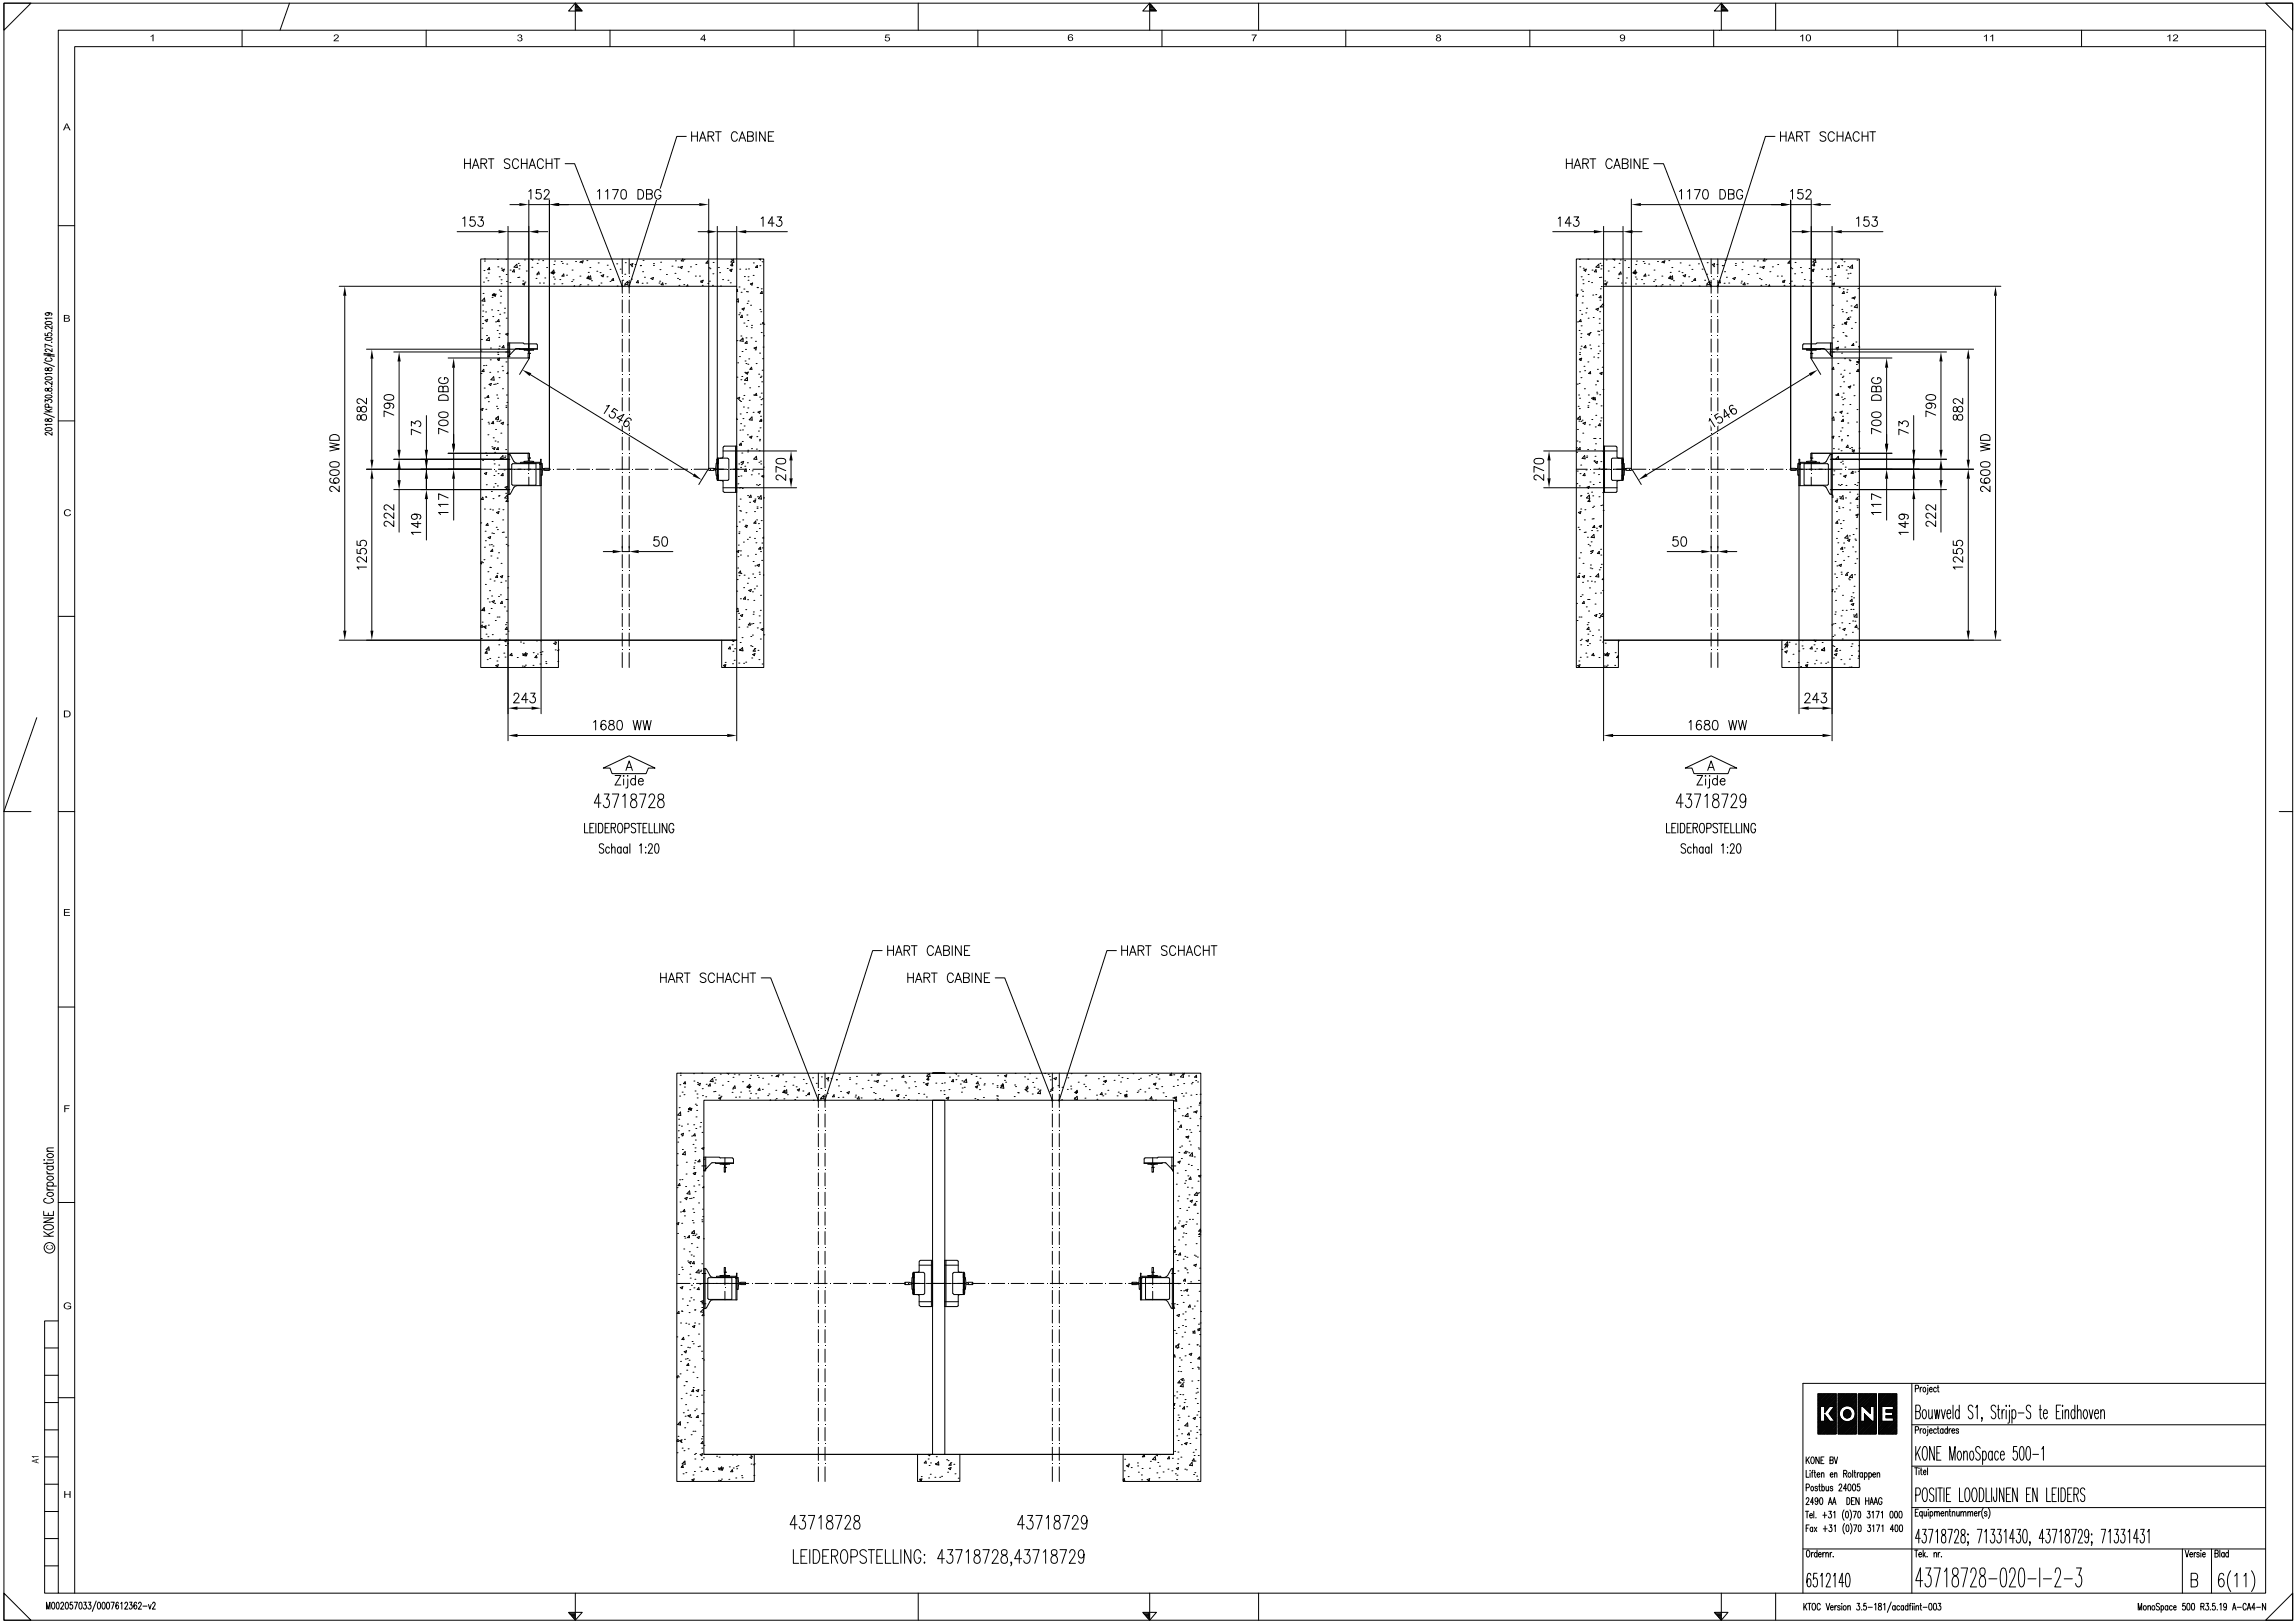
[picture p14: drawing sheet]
<svg xmlns="http://www.w3.org/2000/svg" width="840mm" height="594mm" viewBox="0 0 840 594" stroke-linecap="round" stroke-linejoin="round" font-family="sans-serif">
<g fill="none" stroke="#000" stroke-width=".37">
<path d="M1.4 1.2h838.1v591.9h-838.1zM1.4 1.2h9.9l-9.9 9.9zM21.3 11.1h808.3v572.1h-808.3zM88.6 11.1v6M106 1.2l-3.5 9.9M156 11.1v6M210.7 1.2l2.5 2.8h-5zM210.7 1.5h.3M210.7 1.7h.5M210.7 2.1h.8M210.7 2.3h1.1M210.7 2.7h1.3"/>
<path d="M210.7 2.9h1.6M210.7 3.3h1.8M210.7 3.5h2.1M210.7 3.9h2.3M210.7 1.2v9.9M223.3 11.1v6M290.7 11.1v6M336.2 1.2v9.9M358.1 11.1v6M421 1.2l2.4 2.8h-5zM421 1.2v9.9M421 1.5h.2"/>
<path d="M421 1.7h.5M421 2.1h.8M421 2.3h1.1M421 2.7h1.3M421 2.9h1.6M421 3.3h1.8M421 3.5h2.1M421 3.9h2.3M425.4 11.1v6M460.8 1.2v9.9M492.8 11.1v6M560.2 11.1v6"/>
<path d="M627.5 11.1v6M630.3 1.2l2.4 2.8h-5zM630.3 1.2v9.9M630.3 1.5h.2M630.3 1.7h.5M630.3 2.1h.7M630.3 2.3h1M630.3 2.7h1.2M630.3 2.9h1.5M630.3 3.3h1.8M630.3 3.5h2.1M630.3 3.9h2.3"/>
<path d="M650.2 1.2v9.9M694.9 11.1v6M762.2 11.1v6M829.6 1.2h9.9v9.9zM829.6 17.1h-802.3v566.1M170.1 58.1v3.6M170.1 59.8h2.1M172.2 58.1v3.6M176.1 59.8l1.8-.1 .3-.5-.1-.7-.6-.4h-1.4v3.6M177.1 59.8l1.1 1.9M178.8 58.1h2M179.8 58.1v3.6"/>
<path d="M186.7 58.6a1.04 1.04 0 0 0-1.3-.5 1.04 1.04 0 0 0-.7 1.2l1.7 .9 .3 1a1.23 1.23 0 0 1-2 0M189.8 59a1.13 1.13 0 0 0-1.3-.9 1.13 1.13 0 0 0-.9 1.4v.8a1.13 1.13 0 0 0 .9 1.4 1.13 1.13 0 0 0 1.3-.9M190.9 59.8h2.1M190.9 58.1v3.6M193 58.1v3.6M199 59a1.13 1.13 0 0 0-1.4-.9 1.13 1.13 0 0 0-.8 1.4 1.55 1.55 0 0 0 1.4 2.2l.8-.9M200 59.8h2.1M200 58.1v3.6M202.1 58.1v3.6M202.9 58.1h2.1M203.9 58.1v3.6M206.9 59.9h3.5l17.4 44.9"/>
<path d="M251.3 49.9h-3.5l-17.4 54.9M253.2 48.2v3.5M253.2 49.8h2.2M255.4 48.2v3.5M256.1 51.7l1.2-3.5 1.2 3.5M256.5 50.5h1.6M259.2 49.8l1.8-.1 .4-.5-.2-.6-.6-.4h-1.4v3.5M260.3 49.8l1.1 1.9M262 48.2h2.1M263 48.2v3.5M270 49a1.13 1.13 0 0 0-1.3-.8 1.13 1.13 0 0 0-.9 1.3v.8a1.13 1.13 0 0 0 .8 1.4 1.13 1.13 0 0 0 1.4-.8M270.6 51.7l1.2-3.5 1.2 3.5"/>
<path d="M271.1 50.5h1.4M273.7 49.8l1.9-.1 .2-.5-.2-.8-1.9-.2v3.5h1.4a.94 .94 0 0 0 .8-.9 .94 .94 0 0 0-.8-1M276.9 48.2v3.5M280.2 48.2v3.5l-2.1-3.5v3.5M281.3 49.8h1.3M283.3 48.2h-2v3.5h2M173 61.7l1.2-3.6 1.1 3.6M173.4 60.5h1.5M193.7 61.7l1.2-3.6 1.2 3.6M194.2 60.5h1.5M21.3 82.6h6M176 94.8h103.7v149.5h-15.5v-10h5.5v-129.5h-83.7v129.5h18.5v10h-28.5z"/>
<path d="M177.2 99h.1M177.4 94.8h.1M177.4 95.6h.1M178.8 100h.1M179.2 97.9l.1 .8h-.7zM182.1 95h.1M182.3 97.7h.1M183.6 98.2h.1M183.8 98.9l.9-.4-.3 .8zM185.3 94.9h.1M186.8 98.9h.1M188.2 98.7l.2 .8h-.8z"/>
<path d="M188.2 97.8l1-1.1 .2 1.2zM189.7 96.4h.1M190 98.4h.1M190.2 97.3h.1M192 95.1h.1M192.7 99.2h.1M194.5 94.8l.6 .4 .1-.4M194.7 97.8h.1M196.7 96.4h.1M197.1 95.1h.1M197.3 99.5l.1 .8-.7-.1zM198.7 95.4h.1"/>
<path d="M200.2 97.9h.1M202 99.9l.9-.4-.3 .8zM202.8 96.8h.1M202.8 98.9l.1 1.1-1.1-.1zM202.9 99.8h.1M203 95.6h.1M205.5 95.7h.1M205.9 96.4h.1M207.5 96.7h.1M209.5 98.9h.1M210.7 95.7h.1M212.3 96h.1"/>
<path d="M212.6 95.8l.9-.3-.2 .7zM214.9 95.4h.1M215.4 99.7h.1M216 97.9h.1M218.5 99.3h.1M219 96.2h.1M219.7 99.8h.1M222.3 97.1h.1M223.3 98.6h.1M225.8 96.6h.1M227.1 98.5h.1M227.8 94.8v5.4"/>
<path d="M228.9 96.2h.1M230.4 94.8v5.4M230.8 96.8l.9-.3-.3 .8zM231.3 97.6h.1M232.5 96.8h.1M234.4 97.3h.1M234.5 97.2h.1M235.3 99.5h.1M235.5 95.3h.1M239.3 96.5h.1M239.3 97.2h.1M241.6 98.7h.1"/>
<path d="M241.9 96h.1M246 97.4h.1M247.3 95.5h.1M248.2 97.8h.1M249 97.8l.9-.3-.3 .8zM250 94.8l.2 .8-.8-.1zM250.4 95.1h.1M252 99.5h.1M252.8 97.7h.1M254.8 96.8h.1M259.1 95.6l.1 .7h-.7zM259.6 98h.1"/>
<path d="M259.9 98.4h.1M261.1 96.1h.1M263.1 97.9h.1M263.5 99.8h.1M266.3 98.3h.1M267.2 98.9l.9-.4-.3 .8zM267.5 99.3h.1M267.7 95.1h.1M267.9 97.3h.1M268.1 96.3l.2 .9-.8-.1zM268.6 94.9l.1 1.2-1.1-.2zM270.8 98.5h.1"/>
<path d="M273 98.5h.1M274.1 98.4h.1M275.8 96.2h.1M276.6 97.8l.7-.6 .1 .7zM277.9 94.8l.6 .3 .1-.3M278.2 97.3h.1M279.1 95.8h.1M16.7 117.9l1.2-.2 1.1 .5a1.52 1.52 0 0 1-2.5 0zM17.4 114.4l.5 .3a.73 .73 0 0 1-.5 .8 .73 .73 0 0 1-.9-.5 1.65 1.65 0 0 1 2.5 0l-.3 .4M19 119.3v1.2l-1.5-1.1a.57 .57 0 0 0-.9 .2 .57 .57 0 0 0 .5 .8M19 116.5h-2.5l.5 .4M124.2 104.8h61.8"/>
<path d="M126.2 108.3v122.6M176.6 115.9h.1M176.7 111.6h.1M176.7 118.4h.1M176.8 113.8h.1M176.9 107.4h.1M177 103.3h.1M177.4 109.1l.1 1.2-1.1-.2zM177.6 117.2l1-.3-.4 .8zM177.8 114.2h.1M178 101.7h.1M178 117.7h.1"/>
<path d="M178.6 102.8h.1M180 113.4h.1M180.2 108.9h.1M180.3 107.8h.1M180.4 115.9h.1M180.7 108l.9-.3-.2 .7zM180.9 107.4l.1 .9-.7-.1zM181.4 117.8h.1M182.3 113.7h.1M182.6 117l.2 .7h-.8zM182.8 119.3h.1M182.8 101.3h.1"/>
<path d="M182.8 106.1h.1M183 115h.1M183.1 110.9h.1M183.3 106.7h.1M183.3 108.4h.1M183.5 102.4h.1M183.5 103.9h.1M184.6 114.5h.1M184.7 112.8h.1M185.3 100.5h.1M185.3 116.5h.1M185.4 103h.1"/>
<path d="M186.7 103.4h.1M189.6 101.6h.1M190 101.5h.1M191.3 103.9l.9-.3-.3 .8zM191.4 102.8h.1M192.2 103.3h.1M196.3 101.9h.1M196.5 100.6h.1M197.5 103.6h.1M199 103.6h.1M199.5 101.7h.1M202.6 101.4h.1"/>
<path d="M202.8 103.9h.1M203 102.2h.1M205 102.3h.1M205.7 103.9h.1M206.4 100.3l.1 .8h-.8zM207.4 100.7h.1M209.3 103h.1M209.8 102.4h.1M210.1 104.8h.3M212.1 104.7h.1M212.3 101.1h.1M212.4 104.2h.1"/>
<path d="M215.2 104.3h.1M215.5 101.1l.1 .8-.7-.1zM215.8 102.2h.1M216.2 101l.2 1.2-1.2-.2zM216.6 102.8h.1M219.2 104.5h.1M220 103.6h.1M220.1 100.9l1-.3-.3 .7zM222.2 101.3h.1M223.3 103h.1M224.5 101.9l.2 .8-.8-.1zM226 104.7h.1"/>
<path d="M227.8 102.6v4.7M227.8 109.8v4.7M227.8 116.9v4.8M228 102.6h.1M228.6 104.6h.1M228.8 100.4h.1M228.8 104l1-1 .1 1.3zM230 103.4h.1M230.4 102.6v4.7M230.4 109.8v4.7M230.4 116.9v4.8M231.2 102.2h.1"/>
<path d="M233.6 102.7l.2 .8-.8-.1zM235.1 103.7h.1M236 101.5h.1M236.8 103.6h.1M238.3 101.9l1-.3-.3 .7zM241.3 103.6h.1M241.6 102.9h.1M242.7 103.5l.1 .8-.7-.1zM243.6 103.9h.1M244 100.5h.1M247.1 100h.1M248.1 101.9h.1"/>
<path d="M248.6 104.5h.1M248.8 102.3h.1M250.4 104.2h.1M251.4 104.8l.4-.5 .1 .5M254.6 101.1h.1M256.1 101.1h.1M256.5 102.9l1-.3-.3 .8zM256.6 103.4h.1M257.1 104.5h.1M259.2 103.8h.1M259.8 102.9h.1M260.9 104.5h.1"/>
<path d="M261 100.2h.1M263.8 104.7h.1M264.6 102.3h.1M266.5 102.6h.1M267.4 103.5h.1M269.7 106.1l.2-.2 .2 .8h-.4M269.7 109.9l.6-.5 .1 1.1-.7-.1M270.5 115.2h.1M270.6 105h.1M270.8 114.5h.1M271.4 107h.1M271.7 115.4l.2 .8-.8-.1z"/>
<path d="M271.7 113.1l.8-.4-.2 .8zM272.4 105.8h.1M272.4 118.3h.1M272.5 101.2h.1M273.3 119.4h.1M273.3 106.7h.1M273.5 115.3h.1M273.6 111.1h.1M273.7 106.8h.1M273.8 117.3h.1M273.9 102.6h.1M273.9 110.2h.1"/>
<path d="M273.9 101.3h.1M274.7 103.9l.9-.3-.3 .8zM274.8 111.7h.1M275.1 119.9h.1M275.2 119.1h.1M275.8 100.8h.1M277.2 105.2h.1M277.4 105.3h.1M278.2 113.3h.1M278.4 118.7h.1M278.6 114.1h.1M278.7 105.7h.1"/>
<path d="M279 106.7l.1 .7h-.7zM279.1 118.5h.1M279.7 118.7h.1M279.7 118l-.5 .2 .5 .3M16.1 132.6l3.8 1.6M16.1 129.9l3.8 .5M16.1 129.3l3.8 .6M16.5 122v.8l1.1 .1-.2-.3a.78 .78 0 0 1 .9-.8 .78 .78 0 0 1 .6 1l-.4 .2M16.7 138.1l1.2-.2 1.1 .5a1.52 1.52 0 0 1-2.5 0zM16.7 134.8v.8h.7a.93 .93 0 0 1 .6-.9 .93 .93 0 0 1 1 .3 .77 .77 0 0 1-.8 .8 .77 .77 0 0 1-.7-.9zM16.7 123.7l1.2-.2 1.1 .4a1.52 1.52 0 0 1-2.5 0zM17.1 131l-.6 .5v.3l.6 .4 1.6-.1 .3-.6-.5-.5"/>
<path d="M17.6 129.3v1.1M18.3 129.3v1.2M18.8 125.3h.2zM18.8 121.1h.2zM19 139.6v1.2l-1.5-1a.57 .57 0 0 0-.9 .1 .57 .57 0 0 0 .5 .8M19 136.7h-2.5l.5 .4M19 127.6v1.2l-1.5-1a.52 .52 0 0 0-.8 .1 .52 .52 0 0 0 .3 .8h.1M19 126.8l-2.5-.8v1.1M176.1 128.5h.1M176.1 136.7h.1M176.3 124.3h.1M176.4 120.1h.1"/>
<path d="M177 133.8h.1M177.1 135.2l.1 .8-.8-.1zM177.9 133.7h.1M178.1 122.8h.1M179.1 123.5l.1 1.2-1.1-.2zM179.3 136.3h.1M179.5 131.7h.1M179.6 127.4h.1M180.8 137.9l.1 1.3-1.2-.2zM182 121h.1M182.1 131.5l.9-.4-.3 .8zM182.2 136.1h.1"/>
<path d="M182.2 129.1h.1M182.3 129.8h.1M182.4 131.9h.1M182.5 127.7h.1M182.6 123.5h.1M182.6 131.3h.1M182.7 138.2h.1M182.8 126.7h.1M182.8 122.1h.1M183.8 134.1h.1M184.1 135.7h.1M184.4 126.5l.2 .8-.8-.1z"/>
<path d="M185.2 128.8h1.7M185.3 132.5h.1M185.9 126.3h.1M186 130.5l.6-.6-.2 .6M186 130.5h.4M186 136.2l-.4 .5 .4 .1M186 122l-.8 .3 .6 .4 .2-.6M186.4 130.5h.1M186.6 125.5v4.4l2.5-2.3M190.2 127.6h6.6M191.6 125.5h-5.6v5M191.6 125.6l.3 .3"/>
<path d="M191.9 128.1v-.3h3.5v.3M191.9 128.1l1.5 .1 .1 1.1M192 125.9h4.3l.4 .3M193.4 129.3h.1M193.4 129.3v1.7h.5v-1.7M193.6 125.9v1.9M193.9 129.3h.1M195.3 128.2h-1.4l-.1 1.1M195.3 128.1l-.1 .1M196.8 126.2v1.6h-6.6v-.2h-1.1M227.8 124.1v4.8M227.8 131.3v4.7"/>
<path d="M227.8 138.5v4.7M230.4 124.1v4.8M230.4 131.3v4.7M230.4 138.5v4.7M269.8 138.1h.1M269.8 124.7h.1M270.1 132.8h.1M270.8 130.5h.1M271.3 123h.1M271.3 139h.1M271.6 137.8h.1M271.7 128.7h.1"/>
<path d="M271.9 124.1h.1M271.9 123.8l.2 1.1-1.2-.1zM272.6 139.2l1-1.1 .1 1.2zM272.7 136.3h.1M272.8 132.1h.1M273 127.9h.1M273 136.5l1-.3-.4 .8zM273.1 123.7h.1M273.1 133.1h.1M273.5 124.9l.1 .8-.8-.1zM273.8 133.3h.1M274.2 131.4h.1"/>
<path d="M275 123.7h.1M275.2 134.4l.1 .8h-.7zM276.1 127.4l.9-.3-.2 .7zM276.5 128.1h.1M276.6 124.9h.1M276.9 133.1h.1M277.8 137h.1M278.1 129.3h.1M278.4 138.1h.1M278.6 137.7h.1M278.7 121.7h.1M278.9 139.8h.1"/>
<path d="M279.1 135.5h.1M279.2 131.3h.1M279.4 127.1h.1M279.6 122.9h.1M16.1 151.3l3.8 1.5M16.5 147.2v-.9l1 .5a.7 .7 0 0 1 1-.6 .7 .7 0 0 1 .3 1.1l-.3 .1M16.5 150.8h2.5M16.5 149.7l1.7 1.1M16.7 156.8l1.2-.3 1.1 .5a1.52 1.52 0 0 1-2.5 0zM16.7 153.4l-.2 .6 .9 .2a.85 .85 0 0 1 .7-1 .85 .85 0 0 1 .9 .8 .96 .96 0 0 1-1 .3 .96 .96 0 0 1-.6-.9zM16.7 144.8l1.2-.2 1.1 .5a1.64 1.64 0 0 1-2.5 0zM16.7 142.2v.9h.7a.93 .93 0 0 1 .6-1 .93 .93 0 0 1 1 .4 .77 .77 0 0 1-.8 .8 .77 .77 0 0 1-.7-.9z"/>
<path d="M17.9 149.1l-.3-1.1-.9 .1-.2 1h2.5M18.8 143.9h.2zM18.8 141.4h.2zM19 158.2v1.1l-1.5-.9a.54 .54 0 0 0-.8-.1 .54 .54 0 0 0 .1 .8l.3 .1M19 155.3h-2.5l.5 .5M19 149.7l-1.4 .6M21.3 154.1h6M176 149.8l.9-.3-.3 .8-.6-.4M176.4 153.5h.1M177.3 142h.1M177.5 145.7h.1M177.9 149.8h.1"/>
<path d="M178.6 159.1h.1M178.7 154.6h.1M178.8 147h.1M178.8 144.8l.2 .7-.8-.1zM179 155.2h.1M179.1 140.7l.8-.3-.2 .7zM180.6 154.2l.2 .9-.8-.1zM180.8 140.7h.1M181.4 140.6h.1M181.4 157.2h.1M181.4 153.4l1.1-1v1.2zM181.6 153h.1"/>
<path d="M181.8 148.7h.1M181.9 144.6h.1M181.9 154.2h.1M182 140.4h.1M182.1 149.6h.1M182.2 145.8h.1M182.7 154.2h.1M183.1 153.8h.1M183.4 158.6h.1M183.5 154.9l.9-.3-.3 .7zM184 142.3h.1M185.3 149.2h.1"/>
<path d="M185.3 148.6h.1M185.4 144.6h.1M185.6 147.3h.1M185.8 155.5h.1M227.8 145.6v4.8M227.8 152.8v4.8M227.8 160v4.7M230.4 145.6v4.8M230.4 152.8v4.8M230.4 160v4.7M269.7 153.5h.1M269.7 153.1v.4"/>
<path d="M270 145.8l.8-.4-.2 .8zM270.8 146.6h.1M270.9 157.5h.1M271 151.5h.1M271.2 147h.1M271.2 155.1h.1M271.9 157.4h.1M271.9 146h.1M272 153.2h.1M272.2 149h.1M272.4 144.8h.1M272.5 155.9h.1"/>
<path d="M272.5 140.5h.1M273.4 151h.1M273.6 159.1h.1M273.8 149.3h.1M274.3 146.5h.1M274.3 153.6l1-1 .1 1.2zM274.5 142h.1M274.5 160l.8-.3-.2 .7zM275.8 150.9h.1M275.9 144.6h.1M276.9 144l.2 .8-.7-.1zM277.1 159.8h.1"/>
<path d="M277.5 150.8l.9-.3-.3 .8zM277.7 141.5h.1M277.7 157.8h.1M278.1 145.3h.1M278.3 156.6h.1M278.5 152.4h.1M278.6 148.1h.1M278.6 146.3h.1M278.6 153.8h.1M278.7 143.9h.1M278.7 153.5l.2 .7h-.8zM279.1 145.9h.1"/>
<path d="M176 171.8h4M176.7 168.5h.1M177.4 173.3l.8-.4-.2 .8zM177.8 165.8h.1M178.1 177.4h.1M178.1 166.7h.1M179.9 179.9h.1M180.1 163.5h.1M180.4 164.1l.9-.3-.3 .8zM180.6 160.2h.1M180.7 178.3h.1M180.8 168.4h.1"/>
<path d="M180.8 174h.1M180.9 169.8h.1M181.1 165.6h.1M181.3 161.4h.1M181.3 177h.1M181.4 172.4h.1M182.1 177.9h.1M182.2 161.8h.1M182.4 173.4h.1M182.4 163.8l.1 .8-.7-.1zM182.5 171.8h19.1M182.6 170.2h.1"/>
<path d="M183.1 167.8l1-1 .1 1.2zM184.2 174l-.1-.7-.6 .7 .7 .1M184.6 172h.1M184.7 167.4h.1M184.9 166.9h.1M184.9 178.4l.9-.4-.3 .8zM185.2 164.6h.1M185.3 168.1h1.4M185.3 179.2h1.4M186.4 166.3v14.7M187.4 170v7.3M187.5 177.3l.1 .2"/>
<path d="M187.6 169.7h8.7v7.9h-8.7M187.6 169.8l-.1 .2M188.2 169l.9 .5M188.2 169.1l-1.3-2.6-.9-.2v14.7h.5M188.2 178.3l-1.3 2.5M189.1 177.9l-.9 .5M189.1 169.6h8.5M190.7 169.6v-.4h6.9l.1 .8M191.9 169v.2h3.5v-.2M193.4 167.7h.1M193.4 167.6v-1.7h.5v1.7M193.5 167.7l-.1 1.1-1.5 .2"/>
<path d="M193.6 169.2v3.1M193.6 174.6v3.2M193.8 167.7l.1 1.1 1.4 .1M193.9 167.6h.1M193.9 167.7h.1M195.2 168.9l.1 .1M197.7 170v7.8M197.7 170h.4M197.9 170l.2-1.9v9.7h-9M198.4 169.6h-.3v4.4l.4-.1M198.4 169.6l.1 .1M198.5 169.7l.1 1.7"/>
<path d="M198.6 172.2l-.1 1.7M198.7 171.4h.8M198.8 172.1l-.1 .1M198.8 172h.6M199.4 172.1l.1 .1M199.6 171.4h1.6v.8h-1.6M204 171.8h4.7M211.2 171.8h4.7M218.3 171.8h4.8M225.5 171.8h4.8M227.8 167.2v4.7M227.8 174.3v4.8"/>
<path d="M230.4 167.2v4.7M230.4 174.3v4.8M232.7 171.8h4.7M239.9 171.8h4.7M247 171.8h4.8M254.2 171.8h4.8M261.3 172h.6M261.4 171.8h4.7M261.9 172.1l.1 .1M262 171.4h-2.5v.8l1.8-.1M262 172.2l.2 1.7M262.2 173.9l.1 .1"/>
<path d="M262.3 169.6h.3v4.4h-.3M262.3 169.6l-.3 1.8M262.6 171.5h.2M262.6 175.5h.2M262.6 174.2v1.1M262.6 168.2v1.1M262.6 172.1h.2M262.6 168.1h.2M262.8 175.3h.2M262.8 173.9h.2M262.8 167.7v8.1M262.8 169.7h.2"/>
<path d="M262.8 168.3h.2M263 167.7v8.1M263.6 167.8h.1M263.7 175.9h.7l.4 .3v3.7M264.8 163.7v3.6l-.4 .4M264.8 165.1h4.9M264.8 178.5h4.9M265.2 163.4l-.4 .3M265.2 163.3h4.5v16.9h-4.5l-.4-.3M266.4 167.7h-3.8v8.1h3.8l.4-.3M266.4 167.8l.4 .3M266.9 168.1v7.4"/>
<path d="M267.4 171.8h5.9M269.3 163.3v16.9M270.2 177.1h.1M270.3 174.4h.1M270.5 169.8h.1M270.7 162.6h.1M270.7 178.6h.1M271.1 178.4h.1M271.2 171.1h.1M271.3 174.2h.1M271.4 162.2l.1 .8h-.7zM271.4 169.2l.9-.3-.3 .7z"/>
<path d="M271.4 170.1h.1M271.6 165.8h.1M271.8 161.6h.1M271.8 178.8h.1M272.7 170.7h.1M273.1 171.7l.2 .8-.8-.1zM273.6 169.4h.1M273.7 165.4h.1M273.8 164.8h.1M275.1 173.8h.1M275.2 164.2h.1M275.4 172.4h.1"/>
<path d="M275.7 171.8h4M276.9 164.4h.1M276.9 177.4h.1M276.9 167l.2 1.2-1.1-.2zM277.5 177.7h.1M277.7 173.5h.1M277.9 169.2h.1M278 165h.1M278 161.3h.1M278 177.3h.1M278.1 160.8h.1M278.5 168.8h.1"/>
<path d="M278.6 169.8h.1M279.5 171h.1M279.7 174l-.8 .3 .7 .4 .1-.4M176 191.4h.1M176.8 182l.2 .9-.8-.1zM177.4 186.3h.1M177.6 194.5h.1M177.7 197.9h.1M177.8 181.8h.1M177.9 182h.1M178.6 191.6l.1 .7h-.7zM178.7 196.7l1-.3-.3 .8z"/>
<path d="M179.2 199.4h.1M179.4 186.4h.1M179.9 199.4h.1M180.1 195.1h.1M180.2 190.9h.1M180.3 186.7h.1M180.5 182.5h.1M180.5 199.9h.1M180.7 195.3h.1M181.7 193h.1M181.8 187.6l.9-.3-.2 .7zM182.1 193.9h.1"/>
<path d="M182.5 181.6h.1M182.6 186.3h.1M182.7 181.4h.1M183.9 194.9h.1M184.1 190.3h.1M184.1 186.6h.1M184.3 194.8h.1M185.2 180.6h.1M185.2 196.7h.1M185.3 199.3h.1M185.8 181.2l.1 1.2-1.1-.1zM185.9 199.8h.1"/>
<path d="M186 183.5l-.2-.6-.5 .6 .7 .1M186.9 180.7l-.4 .2M227.8 181.5v4.8M227.8 188.7v4.7M227.8 195.9v4.7M230.4 181.5v4.8M230.4 188.7v4.7M230.4 195.9v4.7M269.7 192.7h.1M270.3 199.5h.1M270.4 185.3h.1M270.5 195.3h.1"/>
<path d="M270.6 194.7h.1M270.7 191.1h.1M270.8 186.9h.1M271 182.7h.1M271.2 187.1h.1M271.9 190.3h.1M272.2 198.4h.1M272.8 192.7l.8-.4-.2 .8zM273 192.3h.1M273.1 187.7h.1M273.6 197.4h.1M273.7 181.4h.1"/>
<path d="M274.4 196.7h.1M274.5 183.9h.1M274.9 181.2l.2 .8h-.8zM275.8 183.4l.9-.3-.3 .8zM276.3 187.3h.1M276.3 197.1h.1M276.4 182.7h.1M276.7 190.7l.1 .9-.8-.1zM276.8 198.7h.1M276.9 194.5h.1M277 190.3h.1M277.2 186.1h.1"/>
<path d="M277.2 185.6h.1M277.4 181.8h.1M277.7 191.7h.1M278 193.4h.1M278.6 185.8h.1M278.6 181.4l.2 1.3-1.1-.2zM278.7 190.6h.1M279 198.8h.1M279.6 182.3h.1M279.7 196.6l-.4 .3 .4 .1M176 205.8l.5-.2-.2 .8-.3-.2M176.7 206h.1"/>
<path d="M177.2 204.9h.1M177.4 200.3h.1M177.7 213.9h.1M178.5 219.2h.1M178.6 209.3h.1M179.2 216.2h.1M179.3 207.7h.1M179.4 212h.1M179.6 207.7h.1M179.7 203.5h.1M180 218.2h.1M180.3 201.1l.1 .7h-.7z"/>
<path d="M180.9 212.7h.1M182 204.3h.1M182 209.9h.1M182 210.6l.2 .8-.8-.1zM182.5 202.3h.1M182.5 218.3h.1M183.2 217.7h.1M183.2 211l.9-.3-.3 .8zM183.4 213.2h.1M183.5 206.2h.1M185.1 212.7h.1M185.3 219.4h.1"/>
<path d="M185.7 219.4h.1M185.8 215.2h.1M186 211h.1M227.8 203v4.8M227.8 210.2v4.8M227.8 217.4v4.7M230.4 203v4.8M230.4 210.2v4.8M230.4 217.4v4.7M269.7 216.4h.1M269.7 201.8l.9-.3-.3 .7zM269.9 212.1h.1"/>
<path d="M270.1 207.9h.1M270.2 203.8h.1M270.6 210.7h.1M271.1 201.6h.1M271.1 203.2h.1M271.1 219.2h.1M271.1 209l.2 .8-.8-.1zM271.3 209.9h.1M272.3 215.1h.1M272.5 210.5h.1M272.9 218.5l.1 .8h-.8zM273.6 213.5h.1"/>
<path d="M273.7 219.5h.1M273.7 203.5h.1M274 211.6h.1M274.2 216.1l.9-.3-.3 .7zM275.5 216.6h.1M275.6 210.1h.1M275.8 205.5h.1M276 219.8h.1M276.2 215.5h.1M276.3 211.4h.1M276.4 207.2h.1M276.6 202.9h.1"/>
<path d="M277 214.5h.1M277.2 206.9l.9-.3-.2 .7zM278 209.4h.1M278 210.2h.1M278.4 200.3l.2 .8-.8-.1zM278.5 201.9h.1M278.5 217.9h.1M278.9 205.1h.1M279.1 200.5h.1M279.7 210.4v.1M21.3 225.6h6M124.2 234.3h145.5"/>
<path d="M176 229.3l.5-.5 .1 .8h-.6M176.2 233.7h.1M176.5 227.7h.1M176.7 223.2h.1M177 229.4l1-.3-.3 .7zM177.3 222.4l.2 1.2-1.1-.2zM177.7 238.7h.1M177.7 229.9h.1M178 232.1h.1M178.2 238.3l.2 .9-.8-.1zM178.5 237.3h.1M178.6 233.1h.1"/>
<path d="M178.8 228.8h.1M179 224.6h.1M179 236.8l.2 1.2-1.2-.2zM179.2 220.4h.1M179.8 222.7h.1M180.2 220.2l.8-.3-.2 .7zM180.3 232.3h.1M181.1 220.9h.1M181.4 227.1h.1M182 225.9h.1M182.5 234.4h.1M182.6 236h.1"/>
<path d="M182.7 225.9h.1M182.9 234h.1M183.8 220.1l.2 .8h-.8zM184.5 239.1h.1M184.6 234.5l.9-.3-.2 .7zM184.7 222.1h.1M185.1 236.3h.1M185.1 228.7h.1M185.3 232.1h.1M185.4 227.9h.1M185.5 223.7h.1M185.6 229.6l.2 .8h-.8z"/>
<path d="M185.8 235.6h.1M186 231h.1M187.4 239.2l.1 .7-.8-.1zM190.6 235h.1M191.3 239.3h.1M191.4 239.7h.1M191.5 239.9l1-1 .1 1.2zM191.6 235.4h.1M192.2 239.6l.8-.4-.2 .8zM195.2 238.9h.1M196.4 234.6h.1M196.4 239.9l.2 .9-.8-.1z"/>
<path d="M196.8 239.4h.1M197.8 238.8h.1M198 234.6h.1M198 239.6h.1M198.5 238.6h.1M202.8 235.5l.9-.3-.2 .7zM203.2 234.9h.1M203.3 237.9h.1M204.1 238.1h.1M204.4 237.9h.1M227.8 224.6v4.7M227.8 231.7v4.8"/>
<path d="M227.8 238.9v5.4M230.4 224.6v4.7M230.4 231.7v4.8M230.4 238.9v5.4M267.3 236.8l.2 .7h-.8zM268.1 236h.1M268.3 234.3l-.3 .1 .6 .4 .2-.5M268.4 238.4h.1M269 237.5h.1M269.7 223.1l.5-.5 .1 1.2-.6-.1M270.4 224.5h.1M270.5 229.6h.1"/>
<path d="M270.6 226.7h.1M270.8 237.7h.1M271 235.2h.1M271.1 225.3l.8-.4-.2 .8zM271.5 238h.1M271.7 233.4h.1M271.9 237l.1 1.2-1.2-.1zM273 223.2h.1M273.6 229.5h.1M274.6 228.1l.1 .7-.7-.1zM274.8 236.4h.1M274.9 233h.1"/>
<path d="M275.1 228.4h.1M275.3 236.6h.1M275.5 232.5h.1M275.6 239.6l.8-.4-.2 .8zM275.7 228.2h.1M275.8 224.8h.1M275.8 224h.1M276.4 237.4h.1M276.4 237.5l.1 .9-.7-.1zM277.3 229.8h.1M277.5 238.1h.1M278 225.4h.1"/>
<path d="M278.2 228h.1M278.4 223.4h.1M278.4 233.9h.1M278.6 230.4l.9-.4-.3 .8zM279.7 232.4h.1M178.4 241.4h.1M179.3 241h.1M181.5 243.6l1-.3-.3 .8zM181.9 241.9h.1M182.5 240.6h.1M184.9 240.5h.1M187.3 240h.1"/>
<path d="M189.4 240.7h.1M191.3 243.8h.1M191.9 243.9h.1M192.4 243.5h.1M195.2 243.6h.1M197.7 243.1h.1M199.8 242.2h.1M199.9 242.9h.1M204.2 242.1h.1M264.9 243.6l.9-.3-.3 .8zM265.1 243.4h.1M265.5 242.5h.1"/>
<path d="M268.2 243h.1M268.8 241.7h.1M270.5 242.7h.1M272.3 242.8h.1M273 242.4h.1M275.3 240.8h.1M277.9 241.4h.1M279.1 243.1h.1M13.5 262.7l-12.1 34.4h9.9M21.3 297.1h6M220.9 281.2l9.5-4.5 9.5 4.5h-2.5l-.8 2h-12.5l-.8-2zM225.2 283.9h2.1l-2.1 3.4h2.1"/>
<path d="M228.3 283.9v.2zM228.3 285.1v2.2M229.2 282l1.2-3.5 1.2 3.5M229.6 280.9h1.5M229.7 284h.3zM229.9 285.1v2.7l-.2 .5-.6 .1M232.7 285.5a1.11 1.11 0 0 0-1.9 .4 1.11 1.11 0 0 0 1.3 1.4l.6-.5M232.7 283.9v3.4M233.8 286h1.7a.9 .9 0 0 0-.8-1.1 .9 .9 0 0 0-.9 1.1 .99 .99 0 0 0 .5 1.2 .99 .99 0 0 0 1.2-.4M834.6 297.1h4.9M21.3 368.6h6M16 424.6h.3z"/>
<path d="M16.8 438.6a.81 .81 0 0 0-.8 .8 .81 .81 0 0 0 .8 .8h1.9a.81 .81 0 0 0 .9-.8 .81 .81 0 0 0-.9-.8M17.2 434.7l.2 .5 .8 .4M17.2 428.7l.2 .6 .8 .4M17.2 435.6h2.4M17.2 434.1h3.5M17.2 429.7h2.4M17.2 426.9h2.4M17.2 425.4v.8M17.2 421.4h2.4M17.4 436.8l1.1-.4 1.1 .6a1.22 1.22 0 0 1-1.2 1 1.22 1.22 0 0 1-1.2-1zM17.4 430.8l1.1-.3 1.1 .6a1.22 1.22 0 0 1-1.2 .9 1.22 1.22 0 0 1-1.2-.9zM17.4 422.6a1.28 1.28 0 0 1 2.2 .5 1.31 1.31 0 0 1-1.3 .6 1.31 1.31 0 0 1-1.1-.9z"/>
<path d="M17.4 424.6h2.2M17.7 434.1l-.5-.5a1.22 1.22 0 0 1 1.2-.9 1.22 1.22 0 0 1 1.2 .9l-.6 .5M17.7 426.9l-.5 .5a1.22 1.22 0 0 0 1.2 .9 1.22 1.22 0 0 0 1.2-.9l-.6-.5M19.6 425.3l-.2 .5h-.5h-2.9M19.6 420.2l-2.2 .1-.2 .6 .7 .5M16 445.8h3.6l-3.6 1.6h3.6M16 443.4v1.5h3.6v-1.5M16 452.5h3.6M16 450.8l2.4 1.7M16.2 448.8a2.6 2.6 0 0 1 3.4 .2 1.57 1.57 0 0 1-2.2 1.1h-.6a.8 .8 0 0 1-.7-.5 .8 .8 0 0 1 .1-.8zM17.7 444v.9M19.6 450.8l-2.1 1.1"/>
<path d="M21.3 440.2h6M16.3 493.4h5M21.3 483.5h-5v99.7h5M16.3 503.4h5M16.3 513.4h5M21.3 511.6h6M665.6 510.2v14.7h6.7v-14.7l-6.7 .1M666 510.2l-.4 .3M666.2 510.2l-.6 .6M666.5 510.2l-.9 .8M666.6 514.8h1.5v2.3l1.8-2.3h1.8l-2 2.6 2.1 2.8h-1.8l-1.9-2.4v2.4h-1.5zM666.6 520l-1 .9"/>
<path d="M666.6 518.9l-1 .9M666.6 518.6l-1 1M666.6 518.4l-1 .9M666.6 517.3l-1 .9M666.6 517l-1 1M666.6 519.7l-1 1M666.6 519.4l-1 1M666.6 519.1l-1 1.1M666.6 518l-1 1.1M666.6 517.8l-1 1M666.6 517.5l-1 1.1M666.6 516.8l-1 .9"/>
<path d="M666.6 516.4l-1 1.1M666.6 516.2l-1 1M666.6 515.9l-1 1M666.6 515.7l-1 1M666.6 515.4l-1 1M666.6 515.2l-1 .9M666.6 514.9l-1 .9M666.7 510.2l-1.1 1.1M667 510.2l-1.4 1.3M667.3 510.2l-1.7 1.7M667.6 510.2l-2 1.9M667.8 510.2l-2.2 2.2"/>
<path d="M668.1 517.9h.1M668.1 510.2l-2.5 2.4M668.2 517l-.1 .1M668.3 518l-.2 .2M668.4 518.1l-.3 .4M668.4 510.2l-2.8 2.7M668.5 518.3l-.4 .4M668.6 518.5l-.5 .5M668.6 510.2l-3 2.9M668.7 518.6l-.6 .6M668.9 518.8l-.8 .7M668.9 510.2l-3.3 3.3"/>
<path d="M668.9 518.9l-.8 .8M669 515.9l-.9 1M669.1 519.1l-1 1M669.2 519.2l-3.6 3.6M669.2 510.2l-3.6 3.5M669.3 519.4l-3.7 3.6M669.5 519.6l-3.9 3.8M669.5 510.2l-3.9 3.8M669.5 519.7l-3.9 3.9M669.6 519.8l-4 4.1M669.7 510.2l-4.1 4M669.8 520l-4.2 4.1"/>
<path d="M670 510.2l-4.4 4.3M670.2 510.2l-4.6 4.5M670.5 510.2l-4.9 4.9M670.7 510.2l-5.1 5.1M671.1 510.2l-5.5 5.4M671.3 510.2l-4.6 4.6M671.6 510.2l-4.7 4.6M671.8 510.2l-4.5 4.6M672.1 510.2l-4.6 4.6M672.3 519.8l-5 5.1M672.3 518.8l-.9 .9M672.3 518.2l-1.1 1.2"/>
<path d="M672.3 518l-1.2 1.2M672.3 517.7l-1.3 1.4M672.3 517.2l-1.6 1.6M672.3 516.9l-1.7 1.7M672.3 516.6l-1.8 1.9M672.3 516.4l-1.9 1.9M672.3 516.1l-2 2M672.3 515.8l-2.2 2.2M672.3 515.6l-2.2 2.3M672.3 515l-2.5 2.5M672.3 514.7l-2.6 2.7M672.3 514.5l-1.9 1.9"/>
<path d="M672.3 514l-.8 .8M672.3 513.5l-1.3 1.3M672.3 512.6l-2.2 2.2M672.3 512.4l-4.2 4.2M672.3 512.1l-4.2 4.3M672.3 511.5l-4.2 4.3M672.3 511.3l-4.2 4.2M672.3 519.6l-.6 .6M672.3 519.3l-.6 .7M672.3 519.1l-.8 .7M672.3 518.6l-1 1M672.3 517.5l-1.5 1.4"/>
<path d="M672.3 515.3l-2.3 2.4M672.3 514.2l-1.1 1.1M672.3 513.7l-1.1 1.1M672.3 513.1l-1.6 1.7M672.3 512.9l-1.8 1.9M672.3 511.9l-4.2 4.2M672.3 511l-4.2 4.3M672.3 510.8l-4.2 4.2M672.3 510.5l-4.3 4.3M672.3 510.3l-4.5 4.5M673 510.2h6.7v14.7h-6.7zM673.2 510.2l-.2 .1"/>
<path d="M673.4 510.2l-.4 .4M673.5 518.1l-.5 .5M673.5 517.9l-.5 .5M673.5 517.6l-.5 .5M673.5 517.4l-.5 .4M673.5 517l-.5 .5M673.6 518.3l-.6 .6M673.6 516.7l-.6 .6M673.7 518.5l-.7 .6M673.7 516.4l-.7 .6M673.7 510.2l-.7 .7M673.8 518.7l-.8 .7"/>
<path d="M673.9 518.9l-.9 .8M673.9 519.1l-.9 .9M673.9 510.2l-.9 .9M674 519.2l-1 1M674.2 519.3l-1.2 1.2M674.2 515.6l-1.2 1.2M674.3 519.5l-1.3 1.3M674.3 510.2l-1.3 1.2M674.5 519.7l-1.5 1.3M674.5 519.7l-1.5 1.6M674.5 510.2l-1.5 1.5M674.7 519.8l-1.7 1.8"/>
<path d="M674.8 510.2l-1.8 1.8M674.9 520l-1.9 1.9M675 510.2l-2 2M675.3 510.2l-2.3 2.3M675.6 510.2l-2.6 2.5M675.9 516.1l-.8 .7M675.9 510.2l-2.9 2.8M676.1 510.2l-3.1 3.1M676.2 515.9l-1.2 1.3M676.4 510.2l-3.4 3.4M676.5 515.9l-1.5 1.6M676.7 510.2l-3.7 3.6"/>
<path d="M676.7 516l-1.7 1.7M676.9 516.1l-1.9 1.9M676.9 510.2l-3.9 3.9M677.1 516.2l-2 1.9M677.2 510.2l-4.2 4.1M677.2 516.3l-2 2M677.3 516.4l-2 2.1M677.4 510.2l-4.4 4.4M677.5 518.5l-.4 .4M677.5 516.6l-2.1 2M677.6 516.8l-2 2M677.7 518l-1.1 1.1"/>
<path d="M677.7 517.1l-1.8 1.9M677.7 516.9l-2 2M677.8 520l-4.8 4.8M677.8 517.6l-1.5 1.5M677.8 517.4l-1.7 1.7M677.8 510.2l-4.8 4.7M678 510.2l-5 5M678.3 510.2l-5.3 5.2M678.5 510.2l-5.5 5.5M678.8 510.2l-5.8 5.7M679 510.2l-6 6M679.4 510.2l-6.4 6.3"/>
<path d="M679.6 510.2l-5.1 5.1M679.7 520l-5 4.9M679.7 519.7l-5.2 5.2M679.7 519.4l-5.5 5.5M679.7 519.1l-5.8 5.8M679.7 518.9l-6 6M679.7 518.6l-6.3 6.3M679.7 518.4l-6.6 6.5M679.7 518l-.8 .9M679.7 517.8l-.6 .6M679.7 517.5l-.5 .5M679.7 517.3l-.4 .4"/>
<path d="M679.7 517l-.4 .5M679.7 516.8l-.4 .4M679.7 516.4l-.5 .5M679.7 516.2l-.5 .6M679.7 515.9l-.6 .6M679.7 515.7l-.7 .7M679.7 515.4l-.8 .8M679.7 515.2l-.8 .8M679.7 514.9l-.9 .9M679.7 514.6l-1.1 1.1M679.7 514.3l-1.2 1.2M679.7 514.1l-1.4 1.3"/>
<path d="M679.7 513.8l-1.4 1.5M679.7 513.6l-1.6 1.6M679.7 513.3l-1.8 1.7M679.7 513l-1.9 1.9M679.7 512.7l-2.1 2.1M679.7 512.5l-2.3 2.2M679.7 512.2l-2.5 2.5M679.7 512l-2.7 2.7M679.7 511.7l-3 2.9M679.7 511.4l-3.2 3.2M679.7 511.1l-3.5 3.5M679.7 510.9l-3.7 3.7"/>
<path d="M679.7 510.6l-4.1 4.1M679.7 510.3l-4.5 4.5M680.4 510.2h6.7v14.7h-6.7zM680.6 510.2l-.2 .2M681 510.2l-.6 .5M681.2 510.2l-.8 .7M681.3 514.8h.9l2.7 2.7v-2.7h1.3v5.4h-.7l-2.8-2.7v2.7h-1.4zM681.3 518.9l-.9 .9M681.3 518.6l-.9 1M681.3 517l-.9 1M681.3 519.4l-.9 .9M681.3 519.1l-.9 1"/>
<path d="M681.3 517.8l-.9 .9M681.3 517.5l-.9 1M681.3 517.3l-.9 .9M681.3 515.9l-.9 1M681.3 515.7l-.9 .9M681.3 515.4l-.9 1M681.3 520l-.9 .8M681.3 519.7l-.9 .9M681.3 518.4l-.9 .8M681.3 518.1l-.9 .9M681.3 516.8l-.9 .8M681.3 516.5l-.9 .9"/>
<path d="M681.3 516.2l-.9 .9M681.3 515.2l-.9 .8M681.3 514.9l-.9 .9M681.5 510.2l-1.1 1.1M681.7 510.2l-1.3 1.3M682 510.2l-1.6 1.6M682.2 510.2l-1.8 1.8M682.6 510.2l-2.2 2.1M682.8 517.7l-.1 .1M682.8 510.2l-2.4 2.3M682.9 517.8l-.2 .3M683.1 510.2l-2.7 2.7"/>
<path d="M683.1 518l-.4 .4M683.2 518l-.5 .6M683.3 518.2l-.6 .7M683.3 510.2l-2.9 2.9M683.4 518.4l-.7 .7M683.6 518.5l-.9 .9M683.6 510.2l-3.2 3.2M683.8 518.6l-1.1 1.1M683.9 510.2l-3.5 3.4M683.9 518.7l-1.2 1.3M684 518.9l-3.6 3.5M684.1 510.2l-3.7 3.7"/>
<path d="M684.2 519l-3.8 3.7M684.3 519.1l-3.9 3.9M684.4 519.2l-4 4.1M684.4 510.2l-4 4M684.5 519.4l-4.1 4.2M684.7 519.5l-4.3 4.3M684.7 510.2l-4.3 4.2M684.9 515.3l-1.1 1.1M684.9 515.1l-1.2 1.2M684.9 519.7l-4.5 4.4M684.9 517.2l-.1 .2M684.9 516.9l-.3 .3"/>
<path d="M684.9 516.7l-.5 .3M684.9 516.4l-.5 .5M684.9 516.2l-.7 .6M684.9 515.9l-.8 .8M684.9 515.6l-1 .9M685 510.2l-4.6 4.5M685 519.8l-4.6 4.5M685.1 519.9l-4.7 4.8M685.2 510.2l-4.8 4.8M685.5 510.2l-5.1 5.1M685.7 510.2l-5.3 5.3M686.1 510.2l-4.7 4.6"/>
<path d="M686.3 510.2l-4.6 4.6M686.6 510.2l-4.7 4.6M686.8 510.2l-4.6 4.6M687.1 512.5l-3.6 3.7M687.1 519.8l-5.1 5.1M687.1 519.5l-5.4 5.4M687.1 519.2l-.9 .9M687.1 519l-.9 .8M687.1 518.7l-.9 .9M687.1 518.5l-.9 .8M687.1 518.2l-.9 .9M687.1 516.4l-.9 .8"/>
<path d="M687.1 516l-.9 .9M687.1 515.8l-.9 .8M687.1 514.7l-.9 .9M687.1 513.1l-1.7 1.7M687.1 517.1l-.9 .9M687.1 516.6l-.9 .9M687.1 515.5l-.9 .9M687.1 515.3l-.9 .8M687.1 515l-.9 .8M687.1 513.6l-1.2 1.2M687.1 512l-3.8 3.8M687.1 511.8l-4 4"/>
<path d="M687.1 511.5l-4.1 4.1M687.1 517.9l-.9 .8M687.1 517.6l-.9 .9M687.1 517.4l-.9 .8M687.1 516.9l-.9 .8M687.1 514.4l-.9 .9M687.1 514.2l-.9 .8M687.1 513.9l-.9 .9M687.1 513.4l-1.5 1.4M687.1 512.8l-2 2M687.1 512.3l-3.7 3.7M687.1 511.2l-4.3 4.3"/>
<path d="M687.1 510.9l-4.4 4.4M687.1 510.7l-4.5 4.6M687.1 510.4l-4.7 4.7M687.1 510.2l-4.8 4.8M687.8 510.2h6.7v14.7h-6.7zM687.9 510.2l-.1 .1M688.2 510.2l-.4 .3M688.4 510.2l-.6 .6M688.7 510.2l-.9 .9M688.9 510.2l-1.1 1.2M689 514.8h4.3v1.2h-2.8v.9h2.5v1.2h-2.5v.9h2.8v1.2h-4.3zM689 520l-1.2 1.3"/>
<path d="M689 519.7l-1.2 1.3M689 519.5l-1.2 1.2M689 519.1l-1.2 1.3M689 518.9l-1.2 1.3M689 518.6l-1.2 1.3M689 518.4l-1.2 1.3M689 518.1l-1.2 1.3M689 517.9l-1.2 1.2M689 517.5l-1.2 1.3M689 517.3l-1.2 1.3M689 517l-1.2 1.3M689 516.8l-1.2 1.2"/>
<path d="M689 516.5l-1.2 1.3M689 516.3l-1.2 1.2M689 515.9l-1.2 1.3M689 515.7l-1.2 1.2M689 515.4l-1.2 1.3M689 515.2l-1.2 1.2M689 514.9l-1.2 1.3M689.3 510.2l-1.5 1.4M689.5 510.2l-1.7 1.7M689.8 510.2l-2 1.9M690 510.2l-2.2 2.2M690.3 510.2l-2.5 2.5"/>
<path d="M690.5 510.2l-2.7 2.8M690.6 518.1l-.1 .1M690.6 516l-.1 .1M690.8 510.2l-3 3M690.9 518.1l-.4 .4M690.9 516l-.4 .4M691.1 516l-.6 .6M691.1 510.2l-3.3 3.3M691.2 518.1l-.7 .6M691.4 516l-.9 .9M691.4 510.2l-3.6 3.5M691.5 518.1l-1 .9"/>
<path d="M691.6 516l-.8 .9M691.6 510.2l-3.8 3.8M691.7 518.1l-.8 .9M691.9 510.2l-4.1 4.1M692 518.1l-.9 .9M692 516l-1 .9M692.1 510.2l-4.3 4.4M692.2 518.1l-.8 .9M692.2 516l-.9 .9M692.4 510.2l-4.6 4.6M692.5 518.1l-.9 .9M692.5 516l-.9 .9"/>
<path d="M692.7 518.1l-.8 .9M692.7 516l-.9 .9M692.7 510.2l-4.9 4.9M693 516l-.9 .9M693 510.2l-5.2 5.1M693.3 510.2l-5.5 5.4M693.5 510.2l-5.7 5.7M693.8 510.2l-4.6 4.6M694 510.2l-4.6 4.6M694.4 510.2l-4.7 4.6M694.5 519.9l-5.1 5M694.5 519.7l-5.3 5.2"/>
<path d="M694.5 519.3l-5.6 5.6M694.5 519.1l-5.8 5.8M694.5 518.8l-1.2 1.3M694.5 518.6l-1.2 1.2M694.5 518.3l-1.2 1.2M694.5 518l-1.2 1.2M694.5 517.8l-1.2 1.2M694.5 517.5l-1.5 1.5M694.5 517.2l-1.8 1.8M694.5 516.9l-2 2.1M694.5 516.7l-2.4 2.3M694.5 516.4l-1.5 1.6"/>
<path d="M694.5 516.2l-1.5 1.5M694.5 515.8l-1.5 1.7M694.5 515.6l-1.5 1.5M694.5 515.3l-1.6 1.6M694.5 515.1l-1.8 1.8M694.5 514.8l-2.2 2.1M694.5 514.6l-1.2 1.2M694.5 514.2l-1.2 1.3M694.5 514l-1.2 1.3M694.5 513.7l-1.2 1.3M694.5 513.5l-1.3 1.3M694.5 513.2l-1.6 1.6"/>
<path d="M694.5 513l-1.8 1.8M694.5 512.6l-2.1 2.2M694.5 512.4l-2.4 2.4M694.5 512.1l-2.7 2.7M694.5 511.9l-2.9 2.9M694.5 511.6l-3.2 3.2M694.5 511.4l-3.5 3.4M694.5 511.1l-3.7 3.7M694.5 510.8l-4 4M694.5 510.5l-4.3 4.3M694.5 510.3l-4.6 4.5M700 506.4v76.8"/>
<path d="M701.3 508.3l1-.1v-1.1l-1-.1v2.5M701.5 516.7h1.1l.3-.3 .3-1.1-.6-1h-1.1v5h1.1l.3-.2 .3-1.5-.6-.9M703.1 507.8v1.7M703.7 507.8l-.4 .2-.2 .6M704.2 516.2l.6-.2a2.55 2.55 0 0 1 0 3.3h-.4l-.5-.7-.1-1.2zM704.5 507.8a.9 .9 0 0 1 .6 .8 .9 .9 0 0 1-.6 .9l-.4-.7zM705.8 507.1h.1M705.9 508v1.8l-.5 .5M706.2 516l.1 3.1 .6 .2 .6-.9M706.5 508.6h1l-.4-.8a.81 .81 0 0 0-.7 .9 .81 .81 0 0 0 .9 .7l.2-.2M707.5 516v3.3M708.3 516l.5 3.3 .5-3.3 .5 3.3 .5-3.3"/>
<path d="M709 508.2l-.3-.4a.81 .81 0 0 0-.7 .9 .81 .81 0 0 0 .8 .7l.2-.2M709.3 507.8h.6M709.6 507v2l.1 .4 .3 .1M710.9 516l.6 3.3 .8-3.3M712.9 517.4h1.3l-.1-1.2-.6-.2a2.55 2.55 0 0 0 0 3.3l.6-.2 .1-.5M715.1 514.3v5M717.4 516.7l-.3-.5-.6-.2a2.55 2.55 0 0 0 0 3.3h.4l.5-.7M717.4 514.3v5M722.4 515l-.3-.4a1.04 1.04 0 0 0-1.4 .4 1.04 1.04 0 0 0 .5 1.4l1 1a1.21 1.21 0 0 1 .1 1.2 1.21 1.21 0 0 1-1 .7l-.6-.7M723.4 515.3l.6-1v5M725.8 519.1l-.1 .2v-.5l-.2 1.4M730.8 515l-.3-.4a1.04 1.04 0 0 0-1.4 .4 1.04 1.04 0 0 0 .5 1.4l.9 .8a1.25 1.25 0 0 1 .3 1.3 1.25 1.25 0 0 1-1.1 .8l-.6-.7"/>
<path d="M731.3 516h.9M731.7 514.3v4.1l.2 .7 .4 .2M733 516v3.3M734 516l-.6 .2-.4 1.2M734.6 514.3v.5zM734.6 516.2v3.1M735.8 514.3v.5zM735.8 516.2l-.1 4.6-.5 .1M736.7 516.7l.2-.5 .6-.2a2.55 2.55 0 0 1 0 3.3h-.3l-.5-.7M736.7 516v4.9M739 517.2h2.1M743.5 515l-.1-.4a1.06 1.06 0 0 0-1.5 .4 1.06 1.06 0 0 0 .5 1.4l1.1 1a1.29 1.29 0 0 1-1 1.9l-.6-.7"/>
<path d="M746.7 516h.8M747 514.3v4.1l.1 .7 .5 .2M748.2 517.4h1.4v-1a.6 .6 0 0 0-1.1-.2l-.3 1.2 .1 1.2 .5 .7h.3l.5-.7M752.9 516.7h1M754.5 514.3h-1.6v5h1.6M755.2 514.3v.5zM755.2 516.2v3.1M756.2 516.9l.5-.9 .6 .2 .1 3.1M756.2 516v3.3M759.7 516.7l-.2-.5-.6-.2-.6 1.4 .6 1.9h.3l.5-.7M759.7 514.3v5M760.6 516.9l.6-.9 .6 .2 .2 3.1"/>
<path d="M760.6 514.3v5M763.4 516l.5 .2a2.64 2.64 0 0 1-.1 3.1l-.6-.2a2.5 2.5 0 0 1 .2-3.1zM765 516l.6 3.3 .7-3.3M766.9 517.4h1.4l-.1-1.2h-.9a2.49 2.49 0 0 0 .3 3.1l.6-.2 .1-.5M769.2 516.9l.6-.9 .6 .2 .2 3.1M769.2 516v3.3M829.6 506.4h-169.5v76.8M16.3 523.4h5M16.3 533.3h5M661.3 538.2v2.5h1M661.3 533.3v2.4M661.8 534.3l.7 1.4"/>
<path d="M662.5 533.3l-1.2 1.6M662.8 538.2v.3zM662.8 539.2v1.5M663.3 539h.5M663.4 533.4l.1-.1a1.35 1.35 0 0 1 .8 1.2 1.35 1.35 0 0 1-.8 1.2 1.78 1.78 0 0 1-.1-2.3zM663.9 538.2l-.4 .5v2M664.2 539h.6M664.5 538.2v2l.4 .5M665.3 539.8h1l-.3-.8a.87 .87 0 0 0-.7 .9 .87 .87 0 0 0 .7 .8l.3-.3M666.1 533.3v2.4l-1.2-2.4v2.4M666.6 520.2l-1 1M666.7 534.5h.7"/>
<path d="M666.8 520.2l-1.2 1.2M666.9 539.6l.4-.6 .5 .2v1.5M666.9 539v1.7M667.1 520.2l-1.5 1.6M667.3 520.2l-1.7 1.8M667.6 520.2l-2 2.1M667.8 533.3h-1.1v2.4h1.1M667.8 520.2l-2.2 2.3M669.9 520.2l-4.3 4.2M670.1 534.5l1-.2 .1-.8-1.1-.2v2.4h1l.1-.8-.4-.4M670.1 520.2l-4.5 4.5M670.1 539.8h1.1l-.4-.8a.87 .87 0 0 0-.7 .9 .87 .87 0 0 0 .7 .8l.4-.3"/>
<path d="M670.3 520.2l-4.7 4.7M670.6 520.2l-4.7 4.7M670.8 520.2l-4.6 4.7M671.1 520.2l-4.7 4.7M671.4 520.2l-4.7 4.7M671.6 533.3l.7 2.4 .5-2.4M671.7 520.2l-4.7 4.7M671.7 539.6l.5-.6 .3 .2 .1 1.5M671.7 539v1.7M672.3 523.3l-1.6 1.6M672.3 523l-1.8 1.9M672.3 521.7l-3.2 3.2"/>
<path d="M672.3 521.4l-3.4 3.5M672.3 521.2l-3.7 3.7M672.3 524.7l-.2 .2M672.3 524.4l-.6 .5M672.3 524.1l-.8 .8M672.3 523.9l-1.1 1M672.3 523.6l-1.3 1.3M672.3 522.8l-2.2 2.1M672.3 522.5l-2.4 2.4M672.3 522.3l-2.7 2.6M672.3 522l-2.9 2.9M672.3 520.9l-4 4"/>
<path d="M672.3 520.7l-4.3 4.2M672.3 520.4l-4.5 4.5M672.3 520.2l-4.8 4.7M675 539.4l1.1-.1v-.8l-1.1-.3v2.5M675 520.1l-2 2M675.2 520.2l-2.2 2.2M675.5 520.2l-2.5 2.4M675.6 539.4l.6 1.3M675.6 520.2l-2.6 2.7M675.9 520.3l-2.9 2.9M676.1 520.3l-3.1 3.2M676.3 520.4l-3.3 3.3"/>
<path d="M676.7 520.3l-3.7 3.7M676.9 520.3l-3.9 3.9M677.1 539a.87 .87 0 0 1 .7 .9 .87 .87 0 0 1-.7 .8l-.4-.7zM677.3 520.2l-4.3 4.3M678.3 538.2v2.5M678.9 539h.5M679.1 538.2v2l.4 .5M679.7 523.1l-1.8 1.8M679.7 520.5l-4.4 4.4M679.7 524.7l-.2 .2M679.7 524.5l-.4 .4M679.7 524.2l-.7 .7"/>
<path d="M679.7 524l-.9 .9M679.7 523.7l-1.3 1.2M679.7 523.5l-1.5 1.4M679.7 522.9l-2 2M679.7 522.6l-2.3 2.3M679.7 522.4l-2.5 2.5M679.7 522.1l-2.9 2.8M679.7 521.9l-3.1 3M679.7 521.6l-3.4 3.3M679.7 521.3l-3.6 3.6M679.7 521l-3.9 3.9M679.7 520.8l-4.1 4.1"/>
<path d="M679.7 520.2l-4.7 4.7M680 539v1.7M680.7 539l-.6 .4-.1 .4M681.3 520.2l-.9 1M681.6 520.2l-1.2 1.2M681.8 520.2l-1.4 1.5M682 539.4l-.3-.4a.87 .87 0 0 0-.7 .9 .87 .87 0 0 0 .7 .8l.3-.3M682 539v1.7M682.1 520.2l-1.7 1.7M682.3 520.2l-1.9 2M682.7 539.4l.3-.4a.87 .87 0 0 1 .7 .9 .87 .87 0 0 1-.7 .8l-.3-.3M682.7 539v2.6"/>
<path d="M684.3 539.4l.3-.4a.87 .87 0 0 1 .7 .9 .87 .87 0 0 1-.7 .8l-.3-.3M684.3 539v2.6M685.2 520.1l-4.8 4.8M685.4 520.2l-4.8 4.7M685.5 520.2l-4.6 4.7M685.7 539.8h1l-.3-.8a.87 .87 0 0 0-.7 .9 .87 .87 0 0 0 .7 .8l.3-.3M685.8 520.2l-4.7 4.7M686.1 520.2l-4.7 4.7M687.1 523.6l-1.4 1.3M687.1 523.3l-1.6 1.6M687.1 521.9l-3 3M687.1 521.7l-3.2 3.2"/>
<path d="M687.1 520.1l-4.9 4.8M687.1 524.6l-.4 .3M687.1 524.3l-.6 .6M687.1 524.1l-.9 .8M687.1 523.8l-1.1 1.1M687.1 523l-2 1.9M687.1 522.7l-2.2 2.2M687.1 522.4l-2.5 2.5M687.1 522.2l-2.7 2.7M687.1 521.4l-3.6 3.5M687.1 521.1l-3.8 3.8M687.1 520.8l-4.1 4.1"/>
<path d="M687.1 520.6l-4.3 4.3M687.1 520.3l-4.6 4.6M687.3 539.6l.4-.6 .5 .2 .1 1.5M687.3 539v1.7M689 520.2l-1.2 1.3M689.3 520.2l-1.5 1.6M689.5 520.2l-1.7 1.8M689.9 520.2l-2.1 2.1M690.1 520.2l-2.3 2.4M690.4 520.2l-2.6 2.7M690.6 520.2l-2.8 2.9M690.9 520.2l-3.1 3.2"/>
<path d="M691.1 520.2l-3.3 3.4M691.5 520.2l-3.7 3.7M691.7 520.2l-3.9 3.9M692 520.2l-4.2 4.3M692.2 520.2l-4.4 4.5M692.5 520.2l-4.7 4.7M692.7 520.2l-4.6 4.7M693 520.2l-4.7 4.7M694.5 524.7l-.2 .2M694.5 524.5l-.5 .4M694.5 524.1l-.7 .8M694.5 523.9l-1.1 1"/>
<path d="M694.5 523.6l-1.3 1.3M694.5 523.4l-1.6 1.5M694.5 523.1l-1.8 1.8M694.5 522.9l-2.1 2M694.5 522.5l-2.4 2.4M694.5 522.3l-2.7 2.6M694.5 522l-2.9 2.9M694.5 521.8l-3.2 3.1M694.5 521.5l-3.5 3.4M694.5 521.3l-3.7 3.6M694.5 520.9l-4 4M694.5 520.7l-4.3 4.2"/>
<path d="M694.5 520.4l-4.6 4.5M694.5 520.2l-4.8 4.7M700 521.5h129.6M700 536.7h129.6M701 537.3h1.2M701.3 523.5l1-.1v-1.1l-1-.1v2.5M701.5 529.5v5M701.6 537.3v2.5M702.1 531.6l1.1 2.9M702.6 537.3v.2zM702.6 538.3v1.5M703.1 523v1.7"/>
<path d="M703.2 538.1h.5M703.2 529.5l-1.7 3.3M703.4 537.3v2l.4 .5M703.7 523l-.4 .1-.2 .6M704.3 538.9h.9l-.3-.8a.87 .87 0 0 0-.6 .9 .87 .87 0 0 0 .6 .8l.3-.3M704.5 523a.9 .9 0 0 1 .6 .8 .9 .9 0 0 1-.6 .9l-.4-.7zM704.5 529.5a1.04 1.04 0 0 1 1.1 1.2v2.6a1.04 1.04 0 0 1-1.1 1.2 4.8 4.8 0 0 1 0-5zM705.8 522.3h.1M705.8 537.3v2.5M705.9 523.1v1.9l-.5 .5M706.5 523.7h1l-.4-.7a.81 .81 0 0 0-.7 .8 .81 .81 0 0 0 .9 .8l.2-.3M708.2 529.5v5l-1.7-5v5"/>
<path d="M709 523.4l-.3-.4a.81 .81 0 0 0-.7 .8 .81 .81 0 0 0 .8 .8l.2-.3M709.2 531.8h.9M709.3 523h.6M709.6 522.2v1.9l.1 .5 .3 .1M710.7 529.5h-1.5v5h1.5M711.5 523.4l-.4-.4a.81 .81 0 0 0-.7 .8 .81 .81 0 0 0 .9 .8l.2-.3M711.5 523v1.7M713.1 523.4l-.4-.4a.81 .81 0 0 0-.7 .8 .81 .81 0 0 0 .9 .8l.2-.3M713.1 522.2v2.5M713.7 523v1.7M713.9 534.5v-5l.9 5 1.1-5v5M714.3 523l-.4 .1-.2 .6"/>
<path d="M714.7 523.7h1l-.4-.7a.81 .81 0 0 0-.7 .8 .81 .81 0 0 0 .9 .8l.2-.3M717 531.3h.8a2.65 2.65 0 0 1-.2 3.2l-.6-.3a2.59 2.59 0 0 1 0-2.9zM717.1 523.4l-.3-.4-.6 .4 .8 .6v.6l-.5 .1-.3-.4M719 532.1l.6-.9 .6 .1 .1 3.2M719 531.2v3.3M721.5 531.3h.9l.3 1.2-.2 1.2-.4 .8h-.3l-.5-.8-.1-1.2zM725.1 530.2l-.3-.5a1.04 1.04 0 0 0-1.4 .5 1.04 1.04 0 0 0 .5 1.4l1 .9a1.21 1.21 0 0 1 .1 1.3 1.21 1.21 0 0 1-1 .7l-.6-.8M725.9 531.8l.2-.5 .6-.1a2.53 2.53 0 0 1 0 3.3h-.3l-.5-.8M725.9 531.2v4.9M729.5 531.8l-.3-.5-.6-.1a2.55 2.55 0 0 0 0 3.3h.4l.5-.8M729.5 531.2v3.3M731.7 531.8l-.2-.5-.6-.1a2.55 2.55 0 0 0 0 3.3l.6-.3 .2-.5"/>
<path d="M732.4 532.5h1.5l-.3-1.2-.6-.1a2.53 2.53 0 0 0 0 3.3h.4l.5-.8M738.5 529.5h-1.2l-.1 2.1 .4-.4h.4a2.31 2.31 0 0 1 0 3.3 .89 .89 0 0 1-1-1M739.8 529.7l.6-.2a2.97 2.97 0 0 1 .7 2.9l-.4 1.8-.5 .3a4.9 4.9 0 0 1-.4-4.8zM742.2 529.7l.6-.2a2.95 2.95 0 0 1 .7 2.9l-.4 1.8-.6 .3a4.9 4.9 0 0 1-.3-4.8zM744.3 532.4h2.1M747.6 530.4l.6-.9v5M16.3 553.3h5M16.3 543.3h5M661.1 553.2h1.2M661.3 548.8l.1-.4a.54 .54 0 0 1 .8 0 .54 .54 0 0 1 .1 .7l-1.1 1.6h1.2M661.3 544.5l1.1-.2-.1-.9-1-.2v2.5M661.3 559.4h.7"/>
<path d="M661.7 553.2v2.4M662.4 558.2h-1.1v2.4M662.6 554.7h1l-.2-.6a.73 .73 0 0 0-.8 .7 .73 .73 0 0 0 .8 .8l.2-.3M663.3 544.2l.1-.2a.9 .9 0 0 1 .6 .9 .9 .9 0 0 1-.6 .8l-.4-.7zM663.7 559.4l-.1-.3a.73 .73 0 0 0-.8 .7 .73 .73 0 0 0 .8 .8l.1-.3M663.7 559v1.6M664.1 549.9h-1.2l.8-1.7v2.5M664.1 553.2v2.4M664.3 559l.9 1.6M664.9 555.5h.1M665.2 559l-.9 1.6M665.5 544.4l-.4-.4-.6 .4 .3 .4 .6 .2v.6l-.5 .1-.4-.3"/>
<path d="M665.6 549l-.5 .7a.69 .69 0 0 1-.5-.8 .69 .69 0 0 1 .8-.5l.2 .6a1.29 1.29 0 0 1-.6 1.7l-.4-.4M665.9 544h.6M666.2 543.2v2l.4 .5M666.5 548.4l.2-.2a1.52 1.52 0 0 1 0 2.5l-.5-1.1zM667.1 544.4l.3-.4a.9 .9 0 0 1 .6 .9 .9 .9 0 0 1-.6 .8l-.3-.3M667.1 543.2v2.5M667.4 554.6h1.5M667.6 559.6h1.4M668.1 553.5v2.1M668.3 558.5v2.1M668.6 544l.1 1.6 .4 .1 .4-.5M669.5 550.7l.6-2.5 .7 2.5"/>
<path d="M669.5 544v1.7M669.6 553.2h1l-.5 .9a.71 .71 0 0 1 .6 1.1 .71 .71 0 0 1-1.2 0M669.7 549.9h.9M669.8 558.2h.9l-.5 .9a.71 .71 0 0 1 .6 1 .71 .71 0 0 1-1.2 .1M671 550.7l.7-2.5 .6 2.5M671.1 544.4l-.4-.4-.6 .4 .3 .4 .6 .2v.6l-.5 .1-.4-.3M671.2 549.9h.9M671.4 553.7l.4-.5v2.4M671.6 558.6l.4-.4v2.4M673.4 543.8v-.4a.57 .57 0 0 1 .8 0 .57 .57 0 0 1 .1 .8l-1 1.5h1.2M675.2 552.7a3.3 3.3 0 0 0 0 3.8M675.4 557.7a3.3 3.3 0 0 0 0 3.8"/>
<path d="M676 553.3l.2-.1a1.56 1.56 0 0 1 0 2.4h-.2l-.3-1zM676.1 558.3l.3-.1a1.54 1.54 0 0 1 0 2.4 1.98 1.98 0 0 1-.3-2.3zM676.2 548.2a1.28 1.28 0 0 1 1.2 1.3 1.28 1.28 0 0 1-1.2 1.2zM676.2 544.9h-1.2l.8-1.7v2.5M676.8 543.4l.3-.2a1.51 1.51 0 0 1 0 2.5l-.5-1.1zM677.3 552.7a3.3 3.3 0 0 1 0 3.8M677.5 557.7a3.3 3.3 0 0 1 0 3.8M677.9 549.4h.7M678.5 543.4l.3-.2a1.52 1.52 0 0 1 0 2.5l-.5-1.1zM678.5 553.2h1.2l-.8 2.4M678.7 558.2h1.2l-.9 2.4M679 548.2h-1.1v2.5h1.1"/>
<path d="M680.5 553.3l.2-.1a1.56 1.56 0 0 1 0 2.4l-.4-.4-.1-.6zM680.6 558.3l.3-.1a1.55 1.55 0 0 1 0 2.4 1.97 1.97 0 0 1-.3-2.3zM680.7 548.2v2.5l-1.2-2.5v2.5M681 543.2h-.9l-.1 1.1 .4-.3a.87 .87 0 0 1 .7 .9 .87 .87 0 0 1-.7 .8l-.4-.5M683.1 549.4h1.2M683.1 548.2v2.5M683.8 553.2h.9l-.5 .9a.71 .71 0 0 1 .6 1.1 .71 .71 0 0 1-1.2 0M683.9 558.2h1l-.5 .9a.71 .71 0 0 1 .6 1.1 .71 .71 0 0 1-1.2 0M684.3 548.2v2.5M684.7 550.7l.6-2.5 .7 2.5M685 549.9h.7M685.5 553.7l.4-.5v2.4"/>
<path d="M685.6 558.6l.5-.4v2.4M686.1 550.7l.7-2.5 .7 2.5M686.4 549.9h.8M686.9 553.2h1.2l-.9 2.4M687.1 558.2h1.2l-.9 2.4M688.8 553.7l.5-.5v2.4M689 558.6l.4-.4v2.4M689.1 548.8a.66 .66 0 0 0-.8-.6 .66 .66 0 0 0-.5 .9l.1 1 .4 .6h.4l.4-.6v-.4h-.4M692.2 553.3h.7l.2 .4v1.5l-.4 .4-.6-.4zM693.4 559.8h-1.3l.9-1.6v2.4M693.9 553.3h.6l.3 1-.1 .9-.4 .4h-.4l-.2-1zM694 558.3l.4-.1a1.72 1.72 0 0 1 0 2.4h-.4l-.1-.4z"/>
<path d="M695.5 553.3h.7l.2 .4v1.5l-.4 .4-.6-.4zM695.7 558.3l.4-.1a1.7 1.7 0 0 1 0 2.4h-.1a1.97 1.97 0 0 1-.3-2.3zM700 551.8h129.6M701.3 553.6h.7M701.5 547.3h1.1l.6-1.1a1.43 1.43 0 0 0-.6-1.6h-1.1v5M702.4 552.4h-1.1v2.6h1.1M703.8 553.6l-.3-.3a.87 .87 0 0 0-.7 .8 .87 .87 0 0 0 .7 .9l.3-.4M703.8 553.3v2.5M703.9 559.8h1.4l-.8 1.9h.4l.5 1.1a1.51 1.51 0 0 1-1.1 2l-.4-.3-.2-.7M704.5 544.6a1.04 1.04 0 0 1 1.1 1.2v2.6a1.04 1.04 0 0 1-1.1 1.2 4.8 4.8 0 0 1 0-5zM704.5 553.3l.1 1.5 .3 .2 .5-.5M705.4 553.3v1.7"/>
<path d="M706 552.4v.3zM706 553.4v1.6M706.1 559.8h1.6l-1.2 5M706.7 553.6l.4-.3a.87 .87 0 0 1 .6 .8 .87 .87 0 0 1-.6 .9l-.4-.4M706.7 553.3v2.5M708.1 545.3l-.2-.4a1.06 1.06 0 0 0-1.4 .4 1.06 1.06 0 0 0 .4 1.4l1.1 1a1.28 1.28 0 0 1-.9 1.9l-.6-.7M708.3 553.8l.4-.5 .5 .1 .1 1.6M708.3 553.3v1.7M708.9 544.6v5M709.3 553.8l.3-.5 .4 .1 .1 1.6M709.5 544.6h1.7M710.4 544.6v5"/>
<path d="M710.7 554h1l-.3-.7a.87 .87 0 0 0-.7 .8 .87 .87 0 0 0 .7 .9l.3-.4M711.8 544.6v5M712.3 553.8l.4-.5 .4 .1 .1 1.6M712.3 553.3v1.7M712.7 547h1M713.2 559.8h1.6l-1.1 5M713.7 553.3h.5M713.9 552.4v2.1l.4 .5M714.2 544.6h-1.5v5h1.5M714.8 553.8l.5-.5 .4 .1 .1 1.6M714.8 553.3v1.7M716.5 553.3v1.5l.5 .2 .4-.5"/>
<path d="M717.4 553.3v1.7M717.5 544.6v5h1.4M718 553.8l.4-.5 .4 .1 .1 1.6M718 553.3v1.7M718.9 553.8l.4-.5 .5 .1v1.6M720.1 544.6a1.4 1.4 0 0 1 1.2 1.9 3.9 3.9 0 0 1-.7 3.1 1.03 1.03 0 0 1-1.1-1.2v-2.6zM720.5 553.8l.4-.5 .5 .1v1.6M720.5 553.3v1.7M721.4 553.8l.5-.5 .4 .1v1.6M722.7 544.6a1.03 1.03 0 0 1 1 1.2v2.6a1.03 1.03 0 0 1-1 1.2 4.3 4.3 0 0 1 0-5zM722.9 554h1l-.3-.7a.87 .87 0 0 0-.7 .8 .87 .87 0 0 0 .7 .9l.3-.4M724 559.8h1.7l-1.2 5"/>
<path d="M724.5 553.3v1.7M724.7 544.6l1.2 .3 .4 .9v2.6l-.4 1-.4 .2h-.8zM725.2 553.3l-.6 .3-.1 .4M726.2 552a3.3 3.3 0 0 0 0 3.8M727.2 544.6v5h1.4M727.5 553.6l-.3-.3-.6 .3 .3 .4 .6 .2v.6l-.6 .2-.3-.4M728.1 552a3.3 3.3 0 0 1 0 3.8M729 559.8h1.3l-.7 1.9h.3a2.34 2.34 0 0 1-.2 3.1l-.7-.3-.3-.7M729.2 544.6v5M731.1 544.6v3.8l-.4 1.2-.5-.2-.3-1.5M731.3 559.8h1.4l-.8 1.9h.4a2.34 2.34 0 0 1-.2 3.1l-.8-.3-.2-.7M733.7 544.6v5l-1.6-5v5"/>
<path d="M734.6 547h1.1M736.3 544.6h-1.7v5h1.7M738.5 559.8h1.3l-.7 1.9h.3a2.33 2.33 0 0 1-.2 3.1l-.7-.3-.3-.7M738.6 544.6v5l-1.7-5v5M742 547h.9M743.5 544.6h-1.5v5h1.5M745.9 544.6v5l-1.6-5v5M749.3 559.8h1.3l-.7 1.9h.3a1.97 1.97 0 0 1-.6 3.1l-.6-1M749.4 544.6v5h1.4M751.4 559.8h1.7l-1.2 5M751.4 547h.9M752.9 544.6h-1.5v5h1.5"/>
<path d="M753.7 544.6v5M754.6 544.6h.9a4.3 4.3 0 0 1 0 5h-.9zM757.1 547h.9M758.5 559.8h1.7l-1.2 5M758.6 544.6h-1.5v5h1.5M759.4 547h1a1.45 1.45 0 0 0 0-2.4h-1v5M760.2 547l.8 2.6M763.4 545.3l-.2-.4a1.06 1.06 0 0 0-1.5 .4 1.06 1.06 0 0 0 .5 1.4l1.1 1a1.28 1.28 0 0 1-1 1.9l-.6-.7M769.4 559.8h1.6l-1.2 5M774.3 559.8h1.3l-.7 1.9h.4l.4 1.1a1.51 1.51 0 0 1-1 2l-.4-.3-.2-.7M776.6 559.8h1.4l-.8 1.9h.5l.4 1.1a1.51 1.51 0 0 1-1 2l-.5-.3-.1-.7M783.8 559.8h1.3l-.7 1.9h.4l.4 1.1a1.51 1.51 0 0 1-1 2l-.4-.3-.2-.7"/>
<path d="M16.3 563.2h5M16.3 573.2h5M660.1 567h169.5M661.7 567.6l.1-.2a1.36 1.36 0 0 1 .9 1.3 1.36 1.36 0 0 1-.9 1.2 2.1 2.1 0 0 1-.1-2.3zM663 576.6l-.1-.5-.6-.2-.4 .2-.1 .8a6.4 6.4 0 0 0 .1 3.8l.4 .2a1.9 1.9 0 0 0 0-3.1l-.4 .3-.3 1.2M663.3 568.3v1.6M664 568.3l-.6 .3-.1 .4M665.3 568.6l-.3-.3a.87 .87 0 0 0-.7 .8 .87 .87 0 0 0 .7 .8l.3-.3M665.3 575.9h-1.2l-.1 2.2 .8-.5a2.33 2.33 0 0 1 0 3.3l-.7-.2-.2-.8M665.3 567.4v2.5M665.8 569h1l-.3-.7a.87 .87 0 0 0-.7 .8 .87 .87 0 0 0 .7 .8l.3-.3M666.6 576.9l.6-1v5"/>
<path d="M667.4 568.3v1.6M668.1 568.3l-.6 .3-.1 .4M668.5 568.8l.4-.5 .5 .1 .1 1.5M668.5 568.3v1.6M668.7 577.1l.5-1.2a1.24 1.24 0 0 1 .9 1.9l-1.5 3.1h1.6M670.1 568.3v1.6M670.7 568.3l-.6 .3v.4M671.2 569.8v.1zM671.3 576.9l.6-1v5M675.1 579.3h-1.7l1.1-3.4v5M676.1 576.1l.6-.2a5.1 5.1 0 0 1 .3 4.8l-.6 .2a2.9 2.9 0 0 1-.7-2.8zM701 567.4h1.2"/>
<path d="M701.6 567.4v2.5M702.6 569h1l-.4-.7a.87 .87 0 0 0-.6 .8 .87 .87 0 0 0 .6 .8l.4-.3M703.2 563.1h-1.8l1.2-3.3v5M704 578.6h-2.5l1.7-4.7v7M704.2 567.4v2.5M704.5 569l.5 .9M704.9 568.3l-.7 1.1M705.1 573.9h1.9l-1 2.7h.5a3.2 3.2 0 0 1-.4 4.3 1.08 1.08 0 0 1-1.2-1.3M705.5 569.8l.1 .1zM708.2 568.8l.4-.5 .4 .1 .1 1.5M708.2 573.9h2.2l-1.6 7M708.2 568.3v1.6"/>
<path d="M708.8 560.7l.6-.9v5M709.7 568.3v1.6M710.4 568.3l-.6 .3-.1 .4M710.8 569.8l.1 .1zM711.1 560l-.2 .5a1.51 1.51 0 0 0 1.2 1.7l.4 .9a1.37 1.37 0 0 1-.6 1.7 1.36 1.36 0 0 1-1-2.2l.6-.7a1.18 1.18 0 0 0 .9-.9 1.18 1.18 0 0 0-.5-1.2zM712 575.3l.8-1.4v7M715.1 574.3a1.83 1.83 0 0 0 1 2.6 2.55 2.55 0 0 1 .2 4 1.22 1.22 0 0 1-1.5-1.3 2.56 2.56 0 0 1 1.7-3 1.71 1.71 0 0 0-.2-2.7h-.7zM715.7 561l.5-1.2a1.14 1.14 0 0 1 1 .7 1.14 1.14 0 0 1-.2 1.2l-1.4 3.1h1.6M718.1 573.9h2.3l-1.7 7M718.2 560l-.1 .5a1.53 1.53 0 0 0 1.1 1.7l.4 .9a1.36 1.36 0 0 1-.6 1.7 1.36 1.36 0 0 1-.9-2.2l.6-.7a1.18 1.18 0 0 0 .8-.9 1.18 1.18 0 0 0-.5-1.2zM720.6 561.4v.5zM720.7 564.5l-.1 .3v-.5l-.2 1.4"/>
<path d="M721.6 575.6l.2-1 .5-.7h.6l.5 .7a3.6 3.6 0 0 1-.4 3l-1.6 3.3h2.3M725.1 574.3a1.84 1.84 0 0 0 1 2.6 2.72 2.72 0 0 1 .2 4 1.22 1.22 0 0 1-1.6-1.3 2.58 2.58 0 0 1 1.7-3 1.9 1.9 0 0 0-.1-2.7h-.7zM726.7 560.7l.6-.9v5M728.2 577.9h3M732.9 574.3l.5-.4 .8 .4a9.7 9.7 0 0 1 0 6.2l-.8 .4a4.1 4.1 0 0 1-1-4zM733.9 560.7l.6-.9v5M735.8 575.6l.2-1 .5-.7h.7l.5 .7a3.6 3.6 0 0 1-.3 3l-1.7 3.3h2.3M737.6 563.1h-1.8l1.2-3.3v5M739.6 574.3l.7-.4a4.3 4.3 0 0 1 1 4l-.5 2.6-.8 .4a4.5 4.5 0 0 1-.9-4zM741 560l.6-.2a2.88 2.88 0 0 1 .7 2.8l-.4 1.9-.6 .3a5 5 0 0 1-.3-4.8zM742.5 577.9h3M743.4 564.5l-.2 .3v-.5l.2 .7-.3 .7"/>
<path d="M746.8 573.9v7M748.2 577.9h3M748.5 563.1h-1.8l1.2-3.3v5M752.5 575.6l.3-1.3 .3-.4h.7l.5 .7a3.6 3.6 0 0 1-.3 3l-1.7 3.3h2.3M754.1 560.7l.6-.9v5M755.8 577.9h3M756.4 560a1.47 1.47 0 0 0 1 2.2 1.86 1.86 0 0 1-.1 2.6 1.36 1.36 0 0 1-1.2-.8 1.36 1.36 0 0 1 .1-1.4l.6-.7a1.22 1.22 0 0 0 .5-2.1zM760.3 573.9h1.8l-.9 2.7h.4a3.3 3.3 0 0 1-.3 4.3 1.18 1.18 0 0 1-1.3-1.3M761 561l.5-1.2a1.14 1.14 0 0 1 1 .7 1.14 1.14 0 0 1-.2 1.2l-1.4 3.1h1.7M764.8 561.4l-.1 .8-.6 .6a1.79 1.79 0 0 1 0-3l.6 .7 .1 .9a3.6 3.6 0 0 1-.7 3.4l-.6-.3-.1-.5M765.9 561.4v.5zM766 564.5l-.1 .3v-.5l-.2 1.4"/>
<path d="M772.1 560.7l.6-.9v5M779.2 560.7l.6-.9v5M783 563.1h-1.8l1.2-3.3v5M786.3 560.7l.6-.9v5M799.1 567v16.2M800.1 567.4l.7 2.5 .7-2.5M801.8 569h1l-.3-.7a.87 .87 0 0 0-.7 .8 .87 .87 0 0 0 .7 .8l.3-.3M802.3 578.2h1.5a1.24 1.24 0 0 0 .9-1.1 1.24 1.24 0 0 0-.9-1.2h-1.5v5h1.5a1.41 1.41 0 0 0 .9-1.3 1.41 1.41 0 0 0-.9-1.4M803.4 568.3v1.6M804 568.3l-.5 .3-.1 .4M805.3 568.6l-.4-.3-.5 .1v.4l.8 .4 .1 .4-.4 .3-.6-.3M805.9 567.4v.3z"/>
<path d="M805.9 568.4v1.5M806.5 569h1l-.4-.7a.87 .87 0 0 0-.7 .8 .87 .87 0 0 0 .7 .8l.4-.3M809.8 567v16.2M811 568.6l1-.1 .1-.8-1.1-.3v2.5l1.1-.2 .1-.6-.4-.5M812.8 567.4v2.5M814.2 576.6l-.1-.5-.8-.2a3 3 0 0 0-1 3.4l.5 1.4a1.48 1.48 0 0 0 1.7-1.1 1.48 1.48 0 0 0-1-1.8l-.7 .3-.5 1.2M814.4 568.6l-.3-.3a.87 .87 0 0 0-.7 .8 .87 .87 0 0 0 .7 .8l.3-.3M814.4 568.3v1.6M815.9 568.6l-.3-.3a.87 .87 0 0 0-.7 .8 .87 .87 0 0 0 .7 .8l.3-.3M815.9 567.4v2.5M816.8 574.9a6.6 6.6 0 0 0 0 7.7M818.2 576.9l.9-1v5"/>
<path d="M821.6 576.9l.8-1v5M824.4 574.9a6.6 6.6 0 0 1 0 7.7M1.4 583.2l9.9 9.9h-9.9zM17 589v-2.5l.6 2.5 .7-2.5v2.5M19.1 586.6l.3-.1a1.52 1.52 0 0 1 0 2.5l-.5-1.1zM20.8 586.6l.3-.1a1.64 1.64 0 0 1 0 2.5l-.5-1.1zM22.3 587.1l.1-.4a.57 .57 0 0 1 .8 0 .57 .57 0 0 1 0 .8l-1 1.5h1.2M24.1 586.6l.3-.1a1.52 1.52 0 0 1 0 2.5l-.5-1.1zM26.5 586.5h-.8v1.1l.2-.3a.77 .77 0 0 1 .8 .9 .77 .77 0 0 1-1 .6l-.1-.3M27.2 586.5h1.2l-.9 2.5M29.1 586.6l.3-.1a1.52 1.52 0 0 1 0 2.5l-.5-1.1zM30.6 586.5h1l-.5 1a.7 .7 0 0 1 .5 .9 .7 .7 0 0 1-1 .3l-.1-.2"/>
<path d="M32.3 586.5h1l-.5 1a.7 .7 0 0 1 .5 .9 .7 .7 0 0 1-1 .3l-.1-.2M35.2 586l-1.4 3.8M35.9 586.6l.3-.1a1.52 1.52 0 0 1 0 2.5l-.6-1.1zM37.6 586.6l.2-.1a1.52 1.52 0 0 1 0 2.5l-.5-1.1zM39.2 586.6l.3-.1a1.52 1.52 0 0 1 0 2.5l-.6-1.1zM40.6 586.5h1.2l-.8 2.5M43.3 586.9l-.2-.4a1.57 1.57 0 0 0-.1 2.5 .75 .75 0 0 0 .4-.9 .75 .75 0 0 0-.7-.5l-.3 .6M44.2 587l.4-.5v2.5M45.7 587.1l.1-.4a.57 .57 0 0 1 .8 0 .57 .57 0 0 1 .1 .8l-1.1 1.5h1.2M47.4 586.5h.9l-.5 1a.68 .68 0 0 1 .6 .9 .68 .68 0 0 1-1 .3l-.1-.2M50 586.9l-.3-.4a1.57 1.57 0 0 0-.1 2.5 .74 .74 0 0 0 .5-.9 .74 .74 0 0 0-.8-.5l-.3 .6M50.7 587.1l.1-.4a.57 .57 0 0 1 .8 0 .57 .57 0 0 1 0 .8l-1 1.5h1.2"/>
<path d="M52.3 587.9h1.5M54.4 587.3l.5 1.7 .5-1.7M55.9 587.1l.1-.4a.54 .54 0 0 1 .7 0 .54 .54 0 0 1 0 .8l-.9 1.5h1.1M208.2 590.2h5l-2.5 2.9zM208.4 590.4h2.3M208.6 590.8h2.1M209 591h1.7M209.2 591.4h1.5M209.5 591.6h1.2M209.7 592h1M210 592.2h.7M210.2 592.6h.5"/>
<path d="M210.5 592.9h.2M210.7 583.2v9.9M336.2 583.2v9.9M418.4 590.2h5l-2.4 2.9zM418.7 590.4h2.3M418.9 590.8h2.1M419.2 591h1.8M419.4 591.4h1.6M419.7 591.6h1.3M419.9 592h1.1M420.2 592.2h.8M420.5 592.6h.5"/>
<path d="M420.7 592.9h.3M421 583.2v9.9M460.8 583.2v9.9M627.7 590.2h5l-2.4 2.9zM628 590.4h2.3M628.2 590.8h2.1M628.5 591h1.8M628.7 591.4h1.6M629 591.6h1.3M629.2 592h1.1M629.5 592.2h.8M629.7 592.6h.6"/>
<path d="M630 592.9h.3M630.3 583.2v9.9M650.2 583.2v9.9M660.5 586.9v2.4M660.9 588l.7 1.3M661.6 586.9l-1.1 1.7M661.9 586.9h1.2M662.5 586.9v2.4M663.8 587l.2-.1a1.4 1.4 0 0 1 .5 2.4h-.2a1.4 1.4 0 0 1-.5-2.3zM666.5 587.5a.63 .63 0 0 0-.8-.6 .63 .63 0 0 0-.4 .9v.6a.63 .63 0 0 0 .4 .9 .63 .63 0 0 0 .8-.6M668.6 586.9l.7 2.4 .7-2.4M670.2 588.4h1l-.1-.6a.73 .73 0 0 0-.9 .7 .73 .73 0 0 0 .9 .8l.1-.3"/>
<path d="M671.8 587.7v1.6M672.5 587.7l-.4 .1-.3 .6M673.8 588.1l-.4-.4-.5 .1v.5l.8 .4 .1 .3-.4 .3-.6-.3M674.4 586.9v.2zM674.4 587.8v1.5M676.6 588.2l.4-.5 .4 .1 .1 1.5M676.6 587.7v1.6M680 586.9h.9l-.5 .9a.71 .71 0 0 1 .6 1.1 .71 .71 0 0 1-1.2 0M681.7 589.2h.1M683.3 586.9h-.8l-.1 1.1 .1-.2a.73 .73 0 0 1 .9 .7 .73 .73 0 0 1-1 .7l-.1-.3M684 588.3h1.5M686.4 587.4l.4-.5v2.4"/>
<path d="M687.9 587v.7a.88 .88 0 0 1 .9 .6 .88 .88 0 0 1-.3 1 .77 .77 0 0 1-.8-.8 .77 .77 0 0 1 .9-.7l.2-.8zM689.7 587.4l.4-.5v2.4M692.5 586.4l-1.5 3.8M693.9 588.1l-.1-.3a.73 .73 0 0 0-.9 .7 .73 .73 0 0 0 .9 .8l.1-.3M693.9 587.7v1.6M695.5 588.1l-.1-.3a.73 .73 0 0 0-.9 .7 .73 .73 0 0 0 .9 .8l.1-.3M697 588.1l-.2-.3a.8 .8 0 0 0-.9 .6 .8 .8 0 0 0 .5 .9l.6-.3M697 587.7v1.6M698.6 588.1l-.2-.3a.73 .73 0 0 0-.8 .7 .73 .73 0 0 0 .8 .8l.2-.3M698.6 586.9v2.4M699.1 587.7h.6M699.8 586.9l-.4 .1-.1 .4v1.9"/>
<path d="M700.3 586.9v.2zM700.3 587.8v1.5M700.8 587l.1 .1zM700.9 587.8v1.5M701.5 588.2l.5-.5 .4 .1 .1 1.5M701.5 587.7v1.6M703 587.7h.6M703.2 586.9v2l.5 .4M704.2 588.3h1.4M706.5 587h.6l.2 .4v1.5l-.4 .4-.6-.4zM708.2 587h.6l.2 .4v1.5l-.4 .4-.6-.4zM709.7 586.9h.9l-.5 .9a.71 .71 0 0 1 .6 1.1 .71 .71 0 0 1-1.2 0"/>
<path d="M782.9 589.3v-2.4l.6 2.4 .7-2.4v2.4M786.5 588.2l.4-.5 .4 .1 .1 1.5M786.5 587.7v1.6M790.7 587.2l-.4-.3-.8 .3 .1 .5 .8 .5a.65 .65 0 0 1 .2 1 .65 .65 0 0 1-1.1-.2M791.3 588.1l.2-.3a.72 .72 0 0 1 .7 .7 .72 .72 0 0 1-.7 .8l-.2-.3M791.3 587.7v2.5M793.7 588.1l-.1-.3a.73 .73 0 0 0-.9 .7 .73 .73 0 0 0 .9 .8l.1-.3M793.7 587.7v1.6M795.4 588.1l-.2-.3a.73 .73 0 0 0-.9 .7 .73 .73 0 0 0 .9 .8l.2-.3M795.9 588.4h.9l-.2-.6a.72 .72 0 0 0-.7 .7 .72 .72 0 0 0 .7 .8l.2-.3M800.1 586.9h-.8l-.1 1.1a.68 .68 0 0 1 .9 0 .68 .68 0 0 1-.1 1 .68 .68 0 0 1-.9-.1M800.9 587h.7l.2 .4v1.5l-.4 .4-.6-.4z"/>
<path d="M802.6 587h.7l.2 .4v1.5l-.4 .4-.6-.4zM805.9 588.1l1-.1v-1l-1-.1v2.4M806.5 588.1l.5 1.2M807.7 586.9h1l-.6 .9a.71 .71 0 0 1 .7 1.1 .71 .71 0 0 1-1.2 0M809.3 589.2h.1M811 586.9h-.8l-.1 1.1a.72 .72 0 0 1 1.1 .6 .72 .72 0 0 1-1.1 .6l-.1-.3M811.9 589.2h.1M812.8 587.4l.4-.5v2.4M815.3 587.7l-.3 .6a.69 .69 0 0 1-.8-.7 .69 .69 0 0 1 .8-.6l.3 .7a1.14 1.14 0 0 1-.7 1.6l-.4-.3M817.5 589.3l.6-2.4 .6 2.4M817.7 588.6h.8M819.2 588.3h1.5"/>
<path d="M822.4 587.5a.63 .63 0 0 0-.8-.6 .63 .63 0 0 0-.3 .9v.6a.63 .63 0 0 0 .3 .9 .63 .63 0 0 0 .8-.6M822.8 589.3l.7-2.4 .6 2.4M823 588.6h.9M825.8 588.6h-1.3l.8-1.7v2.4M826.3 588.3h1.4M829.6 586.9v2.4l-1.2-2.4v2.4M839.5 583.2v9.9h-9.9z"/>
<circle cx="18.1" cy="456.8" r="1.95"/>
<circle cx="676.4" cy="517.4" r="1.5"/>
<circle cx="676.4" cy="517.5" r="2.88"/>
<circle cx="675.4" cy="588.4" r=".73"/>
<circle cx="785.3" cy="588.4" r=".73"/>
<circle cx="788.5" cy="588.4" r=".73"/>
</g>
<g fill="#000">
<path d="M55.1 13.2h.8l-.8 .3zM55.4 13.1l.8-.5v2.5h-.3v-1.9zM122.4 12.9l.7-.3 .8 .3h-.9l-.5 .5-.3-.1zM123.1 12.9h.8l.1 .5-1.4 1.4h1.5v.3h-2l1.4-1.4a.46 .46 0 0 0 .2-.6 .46 .46 0 0 0-.6-.2zM189.7 12.8l.6 .1-.5 .4-.4-.1zM189.4 14.4h.4l.5 .5h-.7zM190.1 13.7l1 .2h-1zM189.7 12.8l.8-.2 .6 .3-.1 .7-.8 .1a.43 .43 0 0 0 .6-.4 .43 .43 0 0 0-.5-.4zM190.4 13.9h.7l.2 .5-.6 .7-1.1-.2h.7a.51 .51 0 0 0 .6-.5 .51 .51 0 0 0-.5-.5zM257.8 12.6h.3l-1.3 1.6h1.7v.3h-.4v.6h-.4v-.6h-1.3zM258.1 12.6v1.6h-1.3h.9v-1.1zM323.9 14.4h.4l.4 .5h.9l-1.1 .2z"/>
<path d="M324.4 13.6h1.2zM324.9 13.7l.9 .1 .1 .6-.3 .5h-.7l.4-.2 .2-.4-.2-.4zM324.3 12.6h1.5v.3h-1.2l-.2 .7 1.2 .1-1.6 .2zM391.3 12.8h.7l-.6 .4-.1 .5h.4l-.2 .8 1.2 .3-.2 .1-.8 .1-.6-.4-.1-1zM391.3 12.7l1-.2 .6 .6zM391.4 13.7l.6-.3 .7 .2zM392 13.7l.8 .1-.1 1h-.7l.6-.6zM458.3 12.6h1.9l-1.1 2.5h-.4l.1-.7 .9-1.5h-1.4zM526 12.9l.7-.3 .7 .2-.7 .1a.4 .4 0 0 0-.5 .3 .4 .4 0 0 0 .5 .4h.6l-.2 .2 .3 .1h-.7a.51 .51 0 0 0-.6 .5 .51 .51 0 0 0 .6 .5h-.7l-.2-.3v-.6l.5-.2-.4-.4zM526.7 12.9l.7-.1 .2 .5-.3 .3h-.6a.4 .4 0 0 0 .5-.4 .4 .4 0 0 0-.5-.3zM526.7 13.9h.7l.3 .5-.5 .7-1.2-.2h.7a.52 .52 0 0 0 .6-.5 .52 .52 0 0 0-.6-.5zM593.3 12.9h.8l-.6 .5 .1 .4 .5 .2-.9-.1z"/>
<path d="M593.2 14.5l1.5 .4-1 .2zM593.4 12.8l.8-.2 .7 .4 .1 1.2-.3 .7h-.7l.6-.5 .1-.5h-.3l.2-.8zM593.4 14l1.3-.1-.6 .4zM659.1 13.2h.8l-.7 .3zM659.4 13.1l.8-.5v2.5h-.3v-1.9zM661.5 12.9h.6l-.4 .3-.2 .9 .2 .5 .4 .3h-.6l-.2-.3-.1-1zM661.5 12.9l.8-.3 .7 .5 .1 1.2-.6 .8-1-.2 1.1-.2v-1.6zM726.4 13.2h.7l-.7 .3zM726.6 13.1l.9-.5v2.5h-.4v-1.9zM728.7 13.2h.7l-.7 .3zM728.9 13.1l.9-.5v2.5h-.4v-1.9zM793.6 13.2h.7l-.7 .3z"/>
<path d="M793.8 13.1l.9-.5v2.5h-.4v-1.9zM795.8 12.9l.8-.3 .7 .3h-.9l-.4 .5-.4-.1zM796.6 12.9h.7l.2 .5-1.4 1.4h1.4v.3h-1.9l1.3-1.4a.46 .46 0 0 0 .2-.6 .46 .46 0 0 0-.5-.2zM24.2 45.2h.4l-.7 1.5 1.2 .2h-1.3l-.3 .8h-.4zM24.6 45.2l1.3 2.5h-.5l-.3-.8-1.2-.2h1l-.5-1.2zM23.4 115.3h1.4l.6 .3h-1.6v.7l1.4 .1 .2 .2h-1.6v.9h1.6l-2 .3zM24.4 115.6h1l.1 .3-.3 .5-1.4-.1h.6a.45 .45 0 0 0 .7-.4 .45 .45 0 0 0-.7-.3zM24.5 116.6h.9l.2 .2-.1 .7h-1.7h1a.47 .47 0 0 0 .4-.7 .47 .47 0 0 0-.7-.2zM126.2 104.8l.6 3.5h-1.2zM227.5 104.6l.3 .2-.3 .2zM227.5 105l.3-.2-.1 .3zM227.7 104.4l.1 .4-.3-.2z"/>
<path d="M227.8 104.8l.2 .3h-.3zM227.8 104.8l.5 .2-.3 .1zM227.7 104.4h.3l-.2 .4zM227.8 104.8l.5-.2v.4zM228 104.4l.3 .2-.5 .2zM230 104.6l.4 .2-.4 .2zM230 105l.4-.2-.2 .4zM230.1 104.4l.3 .4-.4-.2zM230.4 104.8l.1 .3-.3 .1zM230.1 104.4h.4l-.1 .4zM230.4 104.8l.4 .1-.3 .2zM230.5 104.4l.2 .1-.3 .3z"/>
<path d="M230.4 104.8l.3-.3 .1 .4zM23.8 186.8l.9-.4 1 .3-1.5 .1-.4 .9 .4 .8 1.4 .2-1 .3-.9-.4-.3-.9zM24.8 188.7l.5-.2 .3-.4h.4l-.4 .6zM24.8 186.7h.9l.3 .4-.4 .1zM125.6 230.9h1.2l-.6 3.4zM23.4 260.1l2.1 .2-1.7 .1v1.9h1.7l-2.1 .3zM24.4 260.4l1.1-.1 .2 .3 .1 .9-.3 .8h-1.7l1.2-.1 .4-.5-.1-1zM23.4 332.7h2.2v.3h-1.8v.8h1.6v.3h-1.6v.8h1.8v.3h-2.2zM23.5 404.6h2v.3h-1.6v.8h1.4v.3h-1.4v1.1h-.4zM17.1 456l.1 .8 .4 .3 1.4-.1 .2-1 .2 .8-.6 .5h-1.2l-.6-.5zM17.2 456l.4-.2 .1 .2-.5 .5zM18.6 455.7l.6 .3v.5l-.6-.5z"/>
<path d="M23.7 477.1l.9-.4 1.1 .3h-1.3l-.6 .5 .1 1 .9 .5h-1l-.3-.3-.2-.8zM24.8 477h.9l.3 .4-.3 .1-.3-.4zM24.8 478h1.3v.9l-1.2 .4-1.1-.3 1.9-.3v-.4h-.9zM11.6 533h2.5v.2h-1.9v.3zM11.6 534.7l1.5 .4 .3-.7v.8l.7 .2v.3l-2.5-.7zM11.6 534.7l2.5-.8v.3l-.7 .2-.3 .7v-.6zM12.2 533.2l.4 .4h-.3zM23.5 545.8h.4v1l1.6 .3h-1.6v1.2h-.4zM23.9 546.8h1.6v-1h.3v2.5h-.3v-1.2z"/>
</g>
<g fill="#fff">
<path d="M120.4 158.7l4.1 21.7h-4.1z"/>
<path d="M120.4 158.7h4.1v21.7z"/>
</g>
<path d="M134.2 127.8h59.4M136.1 131.3v37M120.9 159.7a1.88 1.88 0 0 1 2.2-.6 1.88 1.88 0 0 1 1.1 2.1h-3.5zM120.7 162.1l3.5 .7-3.5 .7 3.5 .8-3.5 .8M120.9 172.4a3.1 3.1 0 0 1 3.1 0l.2 .7a2.06 2.06 0 0 1-3.5 0zM120.9 169.4a2.43 2.43 0 0 1 3.3 .4v.4a2.17 2.17 0 0 1-3.5 0zM121.2 175.1a.87 .87 0 0 0-.3 1.3l.5 .4a3.1 3.1 0 0 0 2.6-.4 .99 .99 0 0 0-.4-1.4 .99 .99 0 0 0-1.3 .6 .99 .99 0 0 0 .7 1.2M124.2 177.9v2.1l-1.6-1.5a1.07 1.07 0 0 0-1.7-.1l-.2 .9 .9 .6M134.2 171.8h41.8" fill="none" stroke="#000" stroke-width=".37"/>
<path d="M136.1 127.8l.6 3.5h-1.1zM135.6 168.3h1.1l-.6 3.5z" fill="#000"/>
<g fill="#fff">
<path d="M130.4 145.4l4.1 8.8h-4.1z"/>
<path d="M130.4 145.4h4.1v8.8z"/>
</g>
<path d="M130.9 152a1.14 1.14 0 0 0 .3 1.7l.6-.1 .2-.4a1.13 1.13 0 0 1 1-1.4 1.13 1.13 0 0 1 1.2 1.3 1.17 1.17 0 0 1-1.5 .7 1.17 1.17 0 0 1-.7-1.4l-.4-.5zM130.9 149.1a1.07 1.07 0 0 0 .3 1.6l.6-.1 .2-.3a1.25 1.25 0 0 1 .6-1.4 1.25 1.25 0 0 1 1.4 .2 1.19 1.19 0 0 1-.5 1.7 1.61 1.61 0 0 1-1.7-1.7zM134.2 145.8v2.1l-1.7-1.5a1.01 1.01 0 0 0-1.8 .1l.2 .9 .7 .3M134.2 171.8h41.8M136.1 175.2v55.7M134.2 234.3h51.8" fill="none" stroke="#000" stroke-width=".37"/>
<path d="M136.1 171.8l.6 3.4h-1.1zM135.6 230.9h1.1l-.6 3.4z" fill="#000"/>
<g fill="#fff">
<path d="M130.4 197.4l4.1 11.3h-4.1z"/>
<path d="M130.4 197.4h4.1v11.3z"/>
</g>
<path d="M144.2 128.8h41.8M146.1 132.3v32.3M144.2 168.1h41.8M130.7 198v1.5l1.5 .2a1.14 1.14 0 0 1 0-1.7 1.14 1.14 0 0 1 1.7 .2 1.14 1.14 0 0 1-.4 1.7M130.7 201.1v1.4l1.5 .2a1.14 1.14 0 0 1 0-1.7 1.14 1.14 0 0 1 1.7 .2 1.14 1.14 0 0 1-.4 1.6M134.2 207.6h-3.5l.7 .7M134.2 203.8v2l-2.2-1.8h-.9l-.4 .4v.6l.4 .5 .5 .2" fill="none" stroke="#000" stroke-width=".37"/>
<path d="M146.1 128.8l.6 3.5h-1.2zM145.5 164.6h1.2l-.6 3.5z" fill="#000"/>
<g fill="#fff">
<path d="M140.3 144.1l4.2 8.8h-4.2z"/>
<path d="M140.3 144.1h4.2v8.8z"/>
</g>
<path d="M140.8 144.9a2.35 2.35 0 0 1 3.4 .4v.3a1.99 1.99 0 0 1-2.9 .8l-.5-.3zM141.8 147.5a.98 .98 0 0 1 .8 1.4 .98 .98 0 0 1-1.5 .4 .98 .98 0 0 1 0-1.6 2.56 2.56 0 0 1 3.1 .8l-.2 .7-.3 .2M144.2 151.9l-3.6-1.5v2.1M144.2 168.1h41.8M144.2 179.2h41.8M146.1 171.7v4M146.1 179.2v15.6" fill="none" stroke="#000" stroke-width=".37"/>
<path d="M146.1 168.1l.6 3.6h-1.2zM145.5 175.7h1.2l-.6 3.5z" fill="#000"/>
<g fill="#fff">
<path d="M140.3 184.4l4.2 8.7h-4.2z"/>
<path d="M140.3 184.4h4.2v8.7z"/>
</g>
<path d="M154.1 171.8h21.9M154.1 179.2h31.9M156.1 164.8v3.5M156.1 171.8v7.4M144.2 190.6v2.2l-1.7-1.6a1.01 1.01 0 0 0-1.5-.2 1.01 1.01 0 0 0 0 1.5l.5 .1M144.2 187.7v2.1l-1.7-1.5a1.02 1.02 0 0 0-1.3-.4 1.02 1.02 0 0 0-.6 1.1l.9 .6M144.2 184.7v2l-1.7-1.4a1.07 1.07 0 0 0-1.7-.2l-.2 1 .9 .6M156.1 182.7v15" fill="none" stroke="#000" stroke-width=".37"/>
<path d="M155.5 168.3h1.2l-.6 3.5zM156.1 179.2l.6 3.5h-1.2z" fill="#000"/>
<g fill="#fff">
<path d="M150.3 187.8l4.1 8.2h-4.1z"/>
<path d="M150.3 187.8h4.1v8.2z"/>
</g>
<path d="M156.1 152.1v12.5M154.1 171.8h21.9M154.1 168.1h31.9M156.1 168.1v3.7M156.1 175.2v3.6M151.8 188.2a.98 .98 0 0 1 .8 1.3 .98 .98 0 0 1-1.5 .4 .98 .98 0 0 1 0-1.5 3.3 3.3 0 0 1 2.8 .2l.2 .8-.5 .6M153 190.9v2.2l-2.4-1.4h3.5M154.1 194.9h-3.5l.7 .7" fill="none" stroke="#000" stroke-width=".37"/>
<path d="M156.1 171.8l.6 3.4h-1.2zM155.5 164.6h1.2l-.6 3.5z" fill="#000"/>
<g fill="#fff">
<path d="M150.3 153.7l4.1 5.9h-4.1z"/>
<path d="M150.3 153.7h4.1v5.9z"/>
</g>
<path d="M150.6 155.9v-1.7l1.4 1a1.08 1.08 0 0 1 1.7-.9 1.08 1.08 0 0 1-.3 1.9M154.1 158.6l-3.5-1.5v2M166.1 159v3.4M164.1 165.9h29.5M164.1 171.8h11.9M166.1 165.9v5.9M166.1 175.2v15.2" fill="none" stroke="#000" stroke-width=".37"/>
<path d="M165.5 162.4h1.1l-.5 3.5zM166.1 171.8l.5 3.4h-1.1z" fill="#000"/>
<g fill="#fff">
<path d="M160.3 180.4l4.1 8.3h-4.1z"/>
<path d="M160.3 180.4h4.1v8.3z"/>
</g>
<path d="M164.1 131h29.5M166.1 134.6v27.8M164.1 165.9h29.5M164.1 187.6h-3.5l.7 .8M164.1 184.6h-3.5l.7 .8M164.1 182.3l-3.5-1.6v2.2" fill="none" stroke="#000" stroke-width=".37"/>
<path d="M166.1 131l.5 3.6h-1.1zM165.5 162.4h1.1l-.5 3.5z" fill="#000"/>
<g fill="#fff">
<path d="M160.3 137.8l4.1 21.3h-4.1z"/>
<path d="M160.3 137.8h4.1v21.3z"/>
</g>
<path d="M161.5 138.2a1.13 1.13 0 0 0-.9 1.4 1.13 1.13 0 0 0 1.4 .8h.7a1.13 1.13 0 0 0 1.4-1.1 1.13 1.13 0 0 0-1.4-1.1v.7M160.8 154.2a2.26 2.26 0 0 1 3.3 .5v.2a1.94 1.94 0 0 1-2.8 .8l-.5-.3zM160.8 151.2a3 3 0 0 1 3.1 0l.2 .7a2.07 2.07 0 0 1-3.5 0zM161.1 144.8a1.87 1.87 0 0 1 2.1-.2 1.87 1.87 0 0 1 .9 1.9h-3.5v-1zM162.2 142.1l.2-.5 .5-.2 .8 .1 .4 .6v1.3h-3.5v-1.3l.4-.6h1l.2 1.9M164.1 158.2l-3.5-1.4v2M269.7 165.1h22M269.7 178.5h22M289.6 168.5v6.6" fill="none" stroke="#000" stroke-width=".37"/>
<path d="M289.6 165.1l.6 3.4h-1.1zM289.1 175.1h1.1l-.6 3.4z" fill="#000"/>
<g fill="#fff">
<path d="M283.8 167.4l4.2 8.8h-4.2z"/>
<path d="M283.8 167.4h4.2v8.8z"/>
</g>
<path d="M201.2 72.9v98.5M204.7 74.9h51.3M259.5 72.9v98.5M284.3 168.2l1.4-.4a1.56 1.56 0 0 1 2 .8v.4a1.56 1.56 0 0 1-2 .8l-1.4-.4zM287.7 173.7v2.1l-1.7-1.5a1.01 1.01 0 0 0-1.4-.3 1.01 1.01 0 0 0-.3 1.4l.7 .3M287.7 172.3l-3.6-1.6v2.2" fill="none" stroke="#000" stroke-width=".37"/>
<path d="M201.2 74.9l3.5-.6v1.1zM256 74.3l3.5 .6-3.5 .5z" fill="#000"/>
<g fill="#fff">
<path d="M218.4 69.1h23.9l-23.9 4.1z"/>
<path d="M218.4 73.2l23.9-4.1v4.1z"/>
</g>
<path d="M186.7 74.9h3.5M193.6 72.9v54.9M193.6 74.9h7.6M201.2 72.9v98.5M204.7 74.9h3.5M218.8 70.1l.7-.7v3.5M221.7 70.1l.8-.7v3.5M224.3 69.4h2.1l-1.5 3.5M227.8 69.6l.7-.2a2.17 2.17 0 0 1 0 3.5h-.3a2.47 2.47 0 0 1-.4-3.3zM233.6 69.4a1.84 1.84 0 0 1 2.1 1.1 1.84 1.84 0 0 1-.7 2.2l-1.4 .2zM236.7 71l1.8-.2a.79 .79 0 0 0 .3-.8 .79 .79 0 0 0-.7-.6h-1.4v3.5h1.4a.94 .94 0 0 0 .8-1 .94 .94 0 0 0-.8-.9M242 70.2a1.17 1.17 0 0 0-1.4-.8 1.17 1.17 0 0 0-.9 1.4v.7a1.16 1.16 0 0 0 1.1 1.4 1.16 1.16 0 0 0 1.2-1.4h-.8" fill="none" stroke="#000" stroke-width=".37"/>
<path d="M190.2 74.3l3.4 .6-3.4 .5zM201.2 74.9l3.5-.6v1.1z" fill="#000"/>
<g fill="#fff">
<path d="M193.3 69.1h8.3l-8.3 4.1z"/>
<path d="M193.3 73.2l8.3-4.1v4.1z"/>
</g>
<path d="M193.6 70.1l.8-.7v3.5M198 69.4h-1.6l-.1 1.4a1.11 1.11 0 0 1 1.7 .1 1.11 1.11 0 0 1-.2 1.6 1.11 1.11 0 0 1-1.6-.3M199.3 70.2l.6-.8h.6l.4 .3a1.07 1.07 0 0 1-.2 1.5l-1.6 1.7h2.2M255.6 84.8h3.5M262.6 82.9v88.9M262.6 84.8h7.1M269.7 82.9v21.9M273.2 84.8h15.1" fill="none" stroke="#000" stroke-width=".37"/>
<path d="M259.1 84.2l3.5 .6-3.5 .6zM269.7 84.8l3.5-.6v1.2z" fill="#000"/>
<g fill="#fff">
<path d="M278.4 79h8.3l-8.3 4.2z"/>
<path d="M278.4 83.2l8.3-4.2v4.2z"/>
</g>
<path d="M278.7 80l.7-.6v3.5M284.6 79.4h1.6l-1 1.3a1.1 1.1 0 0 1 1 1.7 1.1 1.1 0 0 1-2-.2M167.4 84.8h15.1M186 82.9v21.9M186 84.8h7.6M193.6 82.9v44.9M197.1 84.8h3.5M283.5 81.7h-2.2l1.4-2.3v3.5" fill="none" stroke="#000" stroke-width=".37"/>
<path d="M182.5 84.2l3.5 .6-3.5 .6zM193.6 84.8l3.5-.6v1.2z" fill="#000"/>
<g fill="#fff">
<path d="M169.1 79h8.3l-8.3 4.2z"/>
<path d="M169.1 83.2l8.3-4.2v4.2z"/>
</g>
<path d="M169.4 80l.8-.6v3.5M173.7 79.4h-1.4l-.2 1.4a1.14 1.14 0 0 1 1.7 .1 1.14 1.14 0 0 1-.2 1.7 1.14 1.14 0 0 1-1.6-.4M175.3 79.4h1.6l-.9 1.3a1.1 1.1 0 0 1 .8 1.7 1.1 1.1 0 0 1-1.9-.2M186 234.3v36.9M269.7 234.3v36.9M189.5 269.2h76.8" fill="none" stroke="#000" stroke-width=".37"/>
<path d="M186 269.2l3.5-.6v1.2zM266.3 268.6l3.4 .6-3.4 .6z" fill="#000"/>
<g fill="#fff">
<path d="M217 263.4h21.8l-21.8 4.1z"/>
<path d="M217 267.5l21.8-4.1v4.1z"/>
</g>
<path d="M198.1 173.8v87.5M186 234.3v27M189.5 259.2h5.1M217.3 264.4l.8-.7v3.5M221.8 264.2a.87 .87 0 0 0-1.3-.3l-.4 .5a2.88 2.88 0 0 0 .4 2.6 .98 .98 0 0 0 1.4-.4 .98 .98 0 0 0-.6-1.3 .98 .98 0 0 0-1.3 .8M223.2 263.9a.75 .75 0 0 0 .2 1.2 1.21 1.21 0 0 1 1.3 .5 1.21 1.21 0 0 1-.1 1.4 1.07 1.07 0 0 1-1.2 .2 1.07 1.07 0 0 1-.6-1.1 1.76 1.76 0 0 1 1.8-1.2l.2-.7a1.07 1.07 0 0 0-1.6-.3zM226.3 263.9l.8-.2a2.19 2.19 0 0 1 0 3.5l-.8-.2-.3-.4v-2.2zM231.8 263.7l.8 3.5 .7-3.5 .8 3.5 .7-3.5M235.5 263.7l.6 3.5 .8-3.5 .8 3.5 .7-3.5" fill="none" stroke="#000" stroke-width=".37"/>
<path d="M186 259.2l3.5-.6v1.2zM194.6 258.6l3.5 .6-3.5 .6z" fill="#000"/>
<g fill="#fff">
<path d="M187.7 253.4h8.7l-8.7 4.2z"/>
<path d="M187.7 257.6l8.7-4.2v4.2z"/>
</g>
<path d="M193.9 131l-3.7 6M194.2 137.1l59.7 36.7M259.5 171.4l-3.6 5.9M188.2 254.6l.1-.5 .5-.4h.6l.4 .4a1.1 1.1 0 0 1-.3 1.5l-1.5 1.7h2.2M193.3 256.1h-2.3l1.5-2.4v3.6M194.3 253.7h1.6l-.8 1.4a1.1 1.1 0 0 1 .8 1.7 1.1 1.1 0 0 1-1.9-.2" fill="none" stroke="#000" stroke-width=".37"/>
<path d="M191.3 135.4l3.3 1.2-.7 1zM254.3 173.3l2.6 2.4-3.2-1.4z" fill="#000"/>
<g fill="#fff">
<path d="M222.3 147.5l9.7 6-11.9-2.4z"/>
<path d="M220.1 151.1l11.9 2.4-2.2 3.5z"/>
</g>
<path d="M222.1 148.6l1-.2-1.9 3M226.1 150.3l-1.2-.8-1 1.2a1.12 1.12 0 0 1 1.4 .9 1.12 1.12 0 0 1-1 1.3 1.12 1.12 0 0 1-1.2-1.1M227.8 154.1l-1.9-1.2 2.5-1.2-1.8 3M231.1 153.9a.87 .87 0 0 0-1-.9 2.8 2.8 0 0 0-1.7 2.7 1.03 1.03 0 0 0 1.7-.1 1.03 1.03 0 0 0-.7-1.5l-.8 .5M227.8 200v1.9h2.6v-1.9M220.9 201.9h3.5M233.8 201.9h12.6" fill="none" stroke="#000" stroke-width=".37"/>
<path d="M224.4 201.3l3.4 .6-3.4 .6zM230.4 201.9l3.4-.6v1.2z" fill="#000"/>
<g fill="#fff">
<path d="M239 196.1h5.8l-5.8 4.2z"/>
<path d="M239 200.3l5.8-4.2v4.2z"/>
</g>
<g fill="none" stroke="#000" stroke-width=".37">
<path d="M573.5 58.1v3.6M573.5 59.8h2.1M575.6 58.1v3.6M579.5 59.8l1.8-.1 .2-1.2-.7-.4h-1.3v3.6M580.6 59.8l1 1.9M582.2 58.1h2.1M583.3 58.1v3.6M590.3 59a1.17 1.17 0 0 0-1.4-.9 1.17 1.17 0 0 0-.9 1.4v.8a1.17 1.17 0 0 0 .9 1.4 1.17 1.17 0 0 0 1.4-.9M594 59.8l1.8-.1 .3-.5-.1-.7-.6-.4h-1.4v3.6h1.4a.94 .94 0 0 0 .8-.9 .94 .94 0 0 0-.8-1M597.2 58.1v3.6M600.5 58.1v3.6l-2.2-3.6v3.6M601.6 59.8h1.2"/>
<path d="M603.6 58.1h-2v3.6h2M605.5 59.9h3.6l17.4 44.9M649.9 49.9h-3.5l-17.4 54.9M651.9 48.2v3.5M651.9 49.8h2.1M654 48.2v3.5M654.7 51.7l1.2-3.5 1.2 3.5M655.2 50.5h1.5M657.9 49.8l1.8-.1 .3-.5-.3-.8-1.8-.2v3.5M659 49.8l1 1.9M660.6 48.2h2.1M661.6 48.2v3.5"/>
<path d="M668.5 48.7a1.17 1.17 0 0 0-1.1-.5 1.17 1.17 0 0 0-1 .8l.3 .5 1.7 .8 .1 .9a1.31 1.31 0 0 1-2.1 0M671.7 49a1.18 1.18 0 0 0-1.4-.8 1.18 1.18 0 0 0-.9 1.3v.8a1.17 1.17 0 0 0 .9 1.4 1.17 1.17 0 0 0 1.4-.8M672.7 49.8h2.1M672.7 48.2v3.5M674.8 48.2v3.5M675.6 51.7l1.1-3.5 1.2 3.5M676 50.5h1.5M680.7 49a1.05 1.05 0 0 0-1.6-.6 2.13 2.13 0 0 0 .3 3.3 1.05 1.05 0 0 0 1.3-.8M681.8 49.8h2.1M681.8 48.2v3.5M683.9 48.2v3.5M684.6 48.2h2.1"/>
<path d="M685.7 48.2v3.5M576.3 61.7l1.3-3.6 1.2 3.6M576.8 60.5h1.5M590.9 61.7l1.2-3.6 1.2 3.6M591.3 60.5h1.5M577.2 94.8h103.6v149.5h-28.4v-10h18.4v-129.5h-83.6v129.5h5.4v10h-15.4zM578.3 95h.1M578.4 97.7h.1M579.7 98.2h.1M580 98.9l.8-.4-.2 .8zM581.4 94.9h.1M582.9 98.9h.1"/>
<path d="M584.4 98.7l.1 .8h-.7zM584.4 97.8l1-1.1 .1 1.2zM585.8 96.4h.1M586.1 98.4h.1M586.3 97.3h.1M588.1 95.1h.1M588.9 99.2h.1M590.5 94.8l.7 .4 .1-.4M590.9 97.8h.1M592.8 96.4h.1M593.3 95.1h.1M593.4 99.5l.2 .8-.8-.1z"/>
<path d="M594.9 95.4h.1M596.2 97.9h.1M598.1 99.9l.9-.4-.2 .8zM598.8 98.9l.2 1.1-1.1-.1zM598.9 96.8h.1M599 99.8h.1M599.2 95.6h.1M601.6 95.7h.1M602.1 96.4h.1M603.7 96.7h.1M605.6 98.9h.1M606.9 95.7h.1"/>
<path d="M608.4 96h.1M608.8 95.8l.8-.3-.3 .7zM611 95.4h.1M611.5 99.7h.1M612.1 97.9h.1M614.7 99.3h.1M615.2 96.2h.1M615.9 99.8h.1M618.5 97.1h.1M619.5 98.6h.1M621.9 96.6h.1M623.2 98.5h.1"/>
<path d="M625.1 96.2h.1M626.5 94.8v5.4M627 96.8l.8-.3-.2 .8zM627.5 97.6h.1M628.7 96.8h.1M629 94.8v5.4M630.6 97.3h.1M630.7 97.2h.1M631.4 99.5h.1M631.6 95.3h.1M635.4 96.5h.1M635.4 97.2h.1"/>
<path d="M637.8 98.7h.1M638 96h.1M642.2 97.4h.1M643.5 95.5h.1M644.4 97.8h.1M645.2 97.8l.8-.3-.2 .8zM646.1 94.8l-.5 .7 .7 .1-.1-.8M646.6 95.1h.1M648 99.5h.1M649 97.7h.1M650.9 96.8h.1M655.2 95.6l.2 .7h-.8z"/>
<path d="M655.7 98h.1M656.1 98.4h.1M657.3 96.1h.1M659.2 97.9h.1M659.6 99.8h.1M662.4 98.3h.1M663.3 98.9l.9-.4-.2 .8zM663.7 99.3h.1M663.9 95.1h.1M664 97.3h.1M664.3 96.3l.2 .9-.8-.1zM664.7 94.9l.2 1.2-1.1-.2z"/>
<path d="M667 98.5h.1M669.2 98.5h.1M670.2 98.4h.1M672 96.2h.1M673.4 97.2l.1 .7-.7-.1zM674 94.8l.6 .3 .1-.3M674.4 97.3h.1M675.2 95.8h.1M676 98.9h.1M676.6 97.6h.1M678.3 97v1.2l-1.1-.2zM680 95.2h.1"/>
<path d="M577.2 108.3h.1M577.2 108.1v.2M577.2 107.9l.6-.2-.3 .7-.3-.1M577.6 117.8h.1M578.4 113.7h.1M578.8 117l.1 .7h-.7zM578.9 119.3h.1M578.9 101.3h.1M578.9 106.1h.1M579.1 115h.1M579.3 110.9h.1M579.5 106.7h.1"/>
<path d="M579.5 108.4h.1M579.5 102.4h.1M579.6 103.9h.1M580.6 114.5h.1M580.9 112.8h.1M581.5 100.5h.1M581.5 116.5h.1M581.6 103h.1M582.8 103.4h.1M583.2 108h.1M583.4 116.2h.1M584.3 107.8h.1"/>
<path d="M584.4 113.2l.9-.4-.3 .8zM585.6 118.3h.1M585.6 116.7h.1M585.6 101.6h.1M585.7 114.1h.1M585.8 109.9h.1M585.8 112.4h.1M586 105.7h.1M586.1 101.5h.1M586.1 108.3l.1 .7-.7-.1zM586.3 104.9h.1M587.2 111.9l-.1-.8-1 1.1 1.1 .2"/>
<path d="M587.5 103.9l.8-.3-.2 .8zM587.6 102.8h.1M588.3 103.3h.1M592.4 101.9h.1M592.7 100.6h.1M593.7 103.6h.1M595.1 103.6h.1M595.5 101.7h.1M598.8 101.4h.1M598.8 103.9h.1M599.2 102.2h.1M601 102.3h.1"/>
<path d="M601.8 103.9h.1M602.5 100.3l.2 .8h-.8zM603.5 100.7h.1M605.5 103h.1M606 102.4h.1M606.2 104.8h.4M608.2 104.7h.1M608.5 101.1h.1M608.6 104.2h.1M611.4 104.3h.1M611.6 101.1l.1 .8-.7-.1zM612 102.2h.1"/>
<path d="M612.4 101l.1 1.2-1.1-.2zM612.7 102.8h.1M615.4 104.5h.1M616.1 103.6h.1M616.3 100.9l.9-.3-.2 .7zM618.3 101.3h.1M619.4 103h.1M620.7 101.9l.2 .8-.8-.1zM622.1 104.7h.1M624.2 102.6h.1M624.8 104.6h.1M624.9 100.4h.1"/>
<path d="M625.9 103l.1 1.3-1.1-.3zM626.2 103.4h.1M626.5 102.6v4.7M626.5 109.8v4.7M626.5 116.9v4.8M627.3 102.2h.1M629 102.6v4.7M629 109.8v4.7M629 116.9v4.8M629.7 102.7l.2 .8-.7-.1zM631.3 103.7h.1M632.1 101.5h.1"/>
<path d="M633 103.6h.1M634.5 101.9l.9-.3-.3 .7zM637.5 103.6h.1M637.6 102.9h.1M638.8 103.5l.2 .8-.8-.1zM639.7 103.9h.1M640.1 100.5h.1M643.3 100h.1M644.2 101.9h.1M644.7 104.5h.1M644.8 102.3h.1M646.5 104.2h.1"/>
<path d="M647.5 104.8l.4-.5 .1 .5M650.7 101.1h.1M652.3 101.1h.1M652.7 103.4h.1M652.7 102.9l.8-.3-.2 .8zM653.2 104.5h.1M655.2 103.8h.1M655.9 102.9h.1M656.9 104.5h.1M657.1 100.2h.1M660 104.7h.1M660.7 102.3h.1"/>
<path d="M662.7 102.6h.1M663.5 103.5h.1M668.7 101.2h.1M670.1 102.6h.1M670.1 101.3h.1M670.8 104.8h61.8M670.9 103.9l.8-.3-.2 .8zM671 111.7h.1M671.2 119.9h.1M671.3 119.1h.1M671.8 100.8h.1M673.4 105.2h.1"/>
<path d="M673.5 105.3h.1M674.4 113.3h.1M674.5 118.7h.1M674.6 114.1h.1M674.9 105.7h.1M675.1 106.7l.2 .7h-.8zM675.3 118.5h.1M675.4 118.2l.8-.4-.2 .8zM675.8 118.7h.1M676 114.4h.1M676.1 110.2h.1M676.1 107h.1"/>
<path d="M676.3 106.1h.1M676.4 101.8h.1M676.7 100.2h.1M676.9 116.2l.2 .8-.8-.1zM677.3 116.1h.1M677.4 100h.1M677.8 112h.1M677.8 113.8h.1M678 109.1h.1M678.4 109l.9-.3-.3 .7zM679.3 118.1h.1M680 111.4v1.3l-1.1-.3z"/>
<path d="M680.3 105.6h.1M730.7 108.3v122.6M578.2 121h.1M578.3 131.5l.8-.4-.2 .8zM578.4 136.1h.1M578.4 129.1h.1M578.4 129.8h.1M578.5 131.9h.1M578.6 127.7h.1M578.8 123.5h.1M578.8 131.3h.1M578.9 122.1h.1"/>
<path d="M578.9 138.2h.1M578.9 126.7h.1M580 134.1h.1M580.2 135.7h.1M580.6 126.5l.1 .8-.7-.1zM581.3 122.3l1-.3-.4 .7zM581.4 132.5h.1M581.7 136.7l.6-.7 .1 .8zM582.1 126.3h.1M582.3 121.7h.1M582.4 127.6h.1M583.5 130.7h.1"/>
<path d="M584.8 139.4h.1M584.9 135.2h.1M584.9 139.6h.1M585 121.2h.1M585 131h.1M585.1 129.4h.1M585.2 126.7h.1M585.4 122.6h.1M585.4 121.3h.1M585.7 128.5h.1M585.8 136.6l.9-.3-.3 .7zM586.2 137h.1"/>
<path d="M586.3 120.9h.1M586.7 134.4h.1M586.9 125.7h.1M626.5 124.1v4.8M626.5 131.3v4.7M626.5 138.5v4.7M629 124.1v4.8M629 131.3v4.7M629 138.5v4.7M660.1 126.2v1.6h6.5v-.2h1.2M660.1 127.6h6.5M663 129.3h.1"/>
<path d="M663 128.3l-1.4-.1-.1-.4h3.5l-.1 .4h-1.5v1.1M663 129.3v1.7h.4v-1.7M663.1 128.3v1M663.2 125.9v1.9M663.4 129.3h.1M664.8 125.9h-4.3l-.4 .3M665.2 125.5h5.6v5M665.2 125.6l-.3 .3M667.8 127.6l.2 .1M670 128.8h1.7M670.2 125.5v4.4l-2.1-2.3M670.6 130.5h.1"/>
<path d="M670.6 130.5l-.4-.6 .6 .6M670.6 130.5h.2M670.8 135l.5-.6 .2 .8h-.7M671.2 123.7h.1M672.3 127.4l.9-.3-.3 .7zM672.6 128.1h.1M672.8 124.9h.1M672.9 133.1h.1M673.9 137h.1M674.3 129.3h.1M674.5 138.1h.1M674.8 121.7h.1"/>
<path d="M674.8 137.7h.1M675 139.8h.1M675.2 135.5h.1M675.4 131.3h.1M675.5 127.1h.1M675.6 122.9h.1M676 123.1h.1M677.1 131.7h.1M677.2 136.6h.1M677.3 132h.1M677.3 132.1h.1M677.9 120.2h.1"/>
<path d="M678.7 125.7l.1 .8h-.8zM679.5 125.2h.1M679.7 133.4h.1M679.8 132.5l.9-.4-.2 .8zM680.4 135.2l.1 .8-.7-.1zM680.5 131.6h.1M680.6 127.1h.1M680.8 126.6v.3M577.5 140.6h.1M577.6 157.2h.1M577.8 153h.1M577.8 148.7h.1"/>
<path d="M578 144.6h.1M578.1 154.2h.1M578.2 140.4h.1M578.3 149.6h.1M578.4 145.8h.1M578.5 152.4l.2 1.2-1.1-.2zM578.9 154.2h.1M579.3 153.8h.1M579.5 158.6h.1M579.6 154.9l1-.3-.3 .7zM580.1 142.3h.1M581.4 149.2h.1"/>
<path d="M581.4 148.6h.1M581.6 144.6h.1M581.7 147.3h.1M581.9 155.5h.1M582.8 145.8l.8-.4-.2 .8zM582.8 153.6h.1M584 145.5l.2 .9-.8-.1zM584.1 156.3h.1M584.2 140.9h.1M584.3 152h.1M584.5 147.8h.1M584.6 143.6h.1"/>
<path d="M584.7 144.2h.1M585.7 144.5h.1M585.8 155.1l.2 .7h-.8zM586 154.1h.1M586.2 148.6h.1M586.2 153h.1M586.9 142.6h.1M626.5 145.6v4.8M626.5 152.8v4.8M626.5 160v4.7M629 145.6v4.8M629 152.8v4.8"/>
<path d="M629 160v4.7M670.8 153.2l.6-.6 .2 1.2-.8-.1M670.8 159.9l.7-.2-.3 .7-.4-.2M671.9 150.9h.1M672.1 144.6h.1M673.1 144l.2 .8-.8-.1zM673.3 159.8h.1M673.7 150.8l.8-.3-.2 .8zM673.8 141.5h.1M673.9 157.8h.1M674.3 145.3h.1M674.5 156.6h.1"/>
<path d="M674.6 152.4h.1M674.7 148.1h.1M674.7 146.3h.1M674.7 153.8h.1M674.9 143.9h.1M674.9 153.5l.1 .7h-.8zM675.3 145.9h.1M676.3 151.3h.1M676.4 159.5h.1M676.5 159.5h.1M676.6 154.8h.1M676.7 141.6l1-.3-.4 .7z"/>
<path d="M677.3 148.1h.1M678.6 140.9h.1M678.9 144.8h.1M679.8 154.5h.1M680 149.9h.1M680.6 158h.1M577.2 164.6h.1M577.2 171.8h4M577.2 163.9l.2-.1-.2 .8M577.3 165.6h.1M577.3 177h.1M577.4 161.4h.1"/>
<path d="M577.5 172.4h.1M577.8 164.5l.7-.7 .1 .8zM578.3 161.8h.1M578.3 177.9h.1M578.5 173.4h.1M578.8 170.2h.1M580.2 166.8l.2 1.2-1.1-.2zM580.4 174l-.2-.7-.6 .7 .8 .1M580.7 172h.1M580.9 167.4h.1M581 166.9h.1M581.1 178.4l.8-.4-.2 .8z"/>
<path d="M581.3 164.6h.1M582.2 176.4h.1M583.4 177.3h.1M583.5 173.1h.1M583.5 160.5h.1M583.5 171.8h5.9M583.7 168.9h.1M583.7 168.6h.1M583.9 164.6h.1M584 160.5h.1M584 167h.1M584.1 169.2l.9-.3-.3 .7z"/>
<path d="M584.2 162.4h.1M585.3 173.7h.1M585.5 171.4h.1M585.6 176.6h.1M585.7 160.5h.1M586.1 169h.1M587.2 178.5h4.9M587.5 163.3v16.9M590.4 167.7h3.9v8.1h-3.9l-.4-.3v-7.4l.4-.3M590.7 171.8h4.8M591.7 163.3h-4.5v16.9h4.5l.3-.3M591.7 163.4l.3 .3"/>
<path d="M592.1 163.7v3.6l.4 .4M592.1 165.1h-4.9v.2M593.2 175.9h-.7l-.4 .3v3.7M593.2 167.8h.1M593.9 167.7v8.1M593.9 175.3h.1M593.9 173.9h.1M593.9 169.7h.1M593.9 168.3h.1M594 171.5h.3M594 175.5h.3M594 167.7v8.1"/>
<path d="M594 172.1h.3M594 168.1h.3M594.3 174.2v1.1M594.3 168.2v1.1M594.5 169.6h-.2v4.4l.3-.1M594.5 169.6l.1 .1M594.7 169.7l.1 1.7M594.8 172.2l-.1 1.7M594.9 171.4h.7M595 172.1l-.1 .1M595 172h.5M595.5 172.1l.1 .1"/>
<path d="M595.7 171.4h1.6v.8h-1.6M597.9 171.8h4.8M605 171.8h4.9M612.2 171.8h4.9M619.4 171.8h4.8M626.5 167.2v4.7M626.5 174.3v4.8M626.6 171.8h4.8M629 167.2v4.7M629 174.3v4.8M633.7 171.8h4.9M640.9 171.8h4.9"/>
<path d="M648.1 171.8h4.8M655.3 171.8h19.2M657.3 171.4h-1.6v.8h1.6M657.4 172h.6M657.4 172.1v.1M658 172.1l.3 1.8M658.3 169.7l-.2 1.7h-.7M658.5 169.6h.2v4.4l-.3-.1M658.5 169.6l-.1 .1M658.7 170h.4M659 170v-1.9h-.3v9.7h9.1M659.1 170v7.8"/>
<path d="M659.2 169.6h8.6M663 167.6h.1M663 167.7h.1M663 167.6v-1.7h.4v1.7M663.1 167.7v1M663.2 169.2v3.1M663.2 174.6v3.2M663.4 167.7v1.1l1.5 .1 .1 .3h-3.5l.1-.3 1.4-.2M663.4 167.7h.1M666.2 169.6v-.4h-7l-.1 .8M667.8 177.9l.8 .5M668.6 169l-.8 .5"/>
<path d="M668.6 169.1l1.4-2.6 .8-.2v14.7h-.5M668.6 178.3l1.4 2.5M669.2 169.7h-8.6v7.9h8.6M669.2 169.8l.3 .2v7.3l-.3 .2M670.1 168.1h1.4M670.1 179.2h1.4M670.5 166.3v14.7M671.2 173.8h.1M671.3 164.2h.1M671.5 172.4h.1M673.1 164.4h.1M673.1 177.4h.1"/>
<path d="M673.1 167l.2 1.2-1.1-.2zM673.7 177.7h.1M673.8 173.5h.1M673.9 169.2h.1M674.1 165h.1M674.2 161.3h.1M674.2 177.3h.1M674.3 160.8h.1M674.5 168.8h.1M674.7 169.8h.1M675 174.3l1-.3-.3 .7zM675.6 171h.1"/>
<path d="M675.9 177.7h.1M676.6 163l.1 .8-.7-.1zM676.8 171.8h4M677.2 164.1h.1M677.9 163.8h.1M678.1 164.5h.1M678.2 165.1l.8-.4-.2 .8zM678.3 172.7h.1M678.3 172.5l.2 .8-.7-.1zM679.1 177.3h.1M679.2 172.8h.1M679.9 177.7h.1"/>
<path d="M680.2 176.7h.1M680.4 172.5h.1M680.5 168.3h.1M680.7 164.1h.1M241.1 196.5h-1.5l-.2 1.4a1.16 1.16 0 0 1 1.7 .1 1.16 1.16 0 0 1 0 1.6 1.16 1.16 0 0 1-1.7 0v-.3M242.7 196.7a1.03 1.03 0 0 1 1.6 .4 1.84 1.84 0 0 1-1.1 2.9 1.99 1.99 0 0 1-.7-2.9zM577.8 193h.1M577.9 187.6l1-.3-.3 .7zM578.3 193.9h.1M578.7 181.6h.1M578.8 186.3h.1M578.9 181.4h.1"/>
<path d="M580.1 194.9h.1M580.1 190.3h.1M580.3 186.6h.1M580.5 194.8h.1M580.9 182.3l1-1.1 .2 1.2zM581.2 196.7h.1M581.3 180.6h.1M581.5 199.3h.1M582 182.9l.2 .7-.8-.1zM582.1 199.8h.1M582.6 198.3h.1M582.8 194.2h.1"/>
<path d="M582.8 180.1h.1M582.9 190h.1M583.1 185.7h.1M583.2 181.5h.1M583.4 189.9h.1M583.5 185.3h.1M583.6 195.6l.2 1.2-1.2-.1zM583.8 192.3l.1 .8h-.7zM584.5 193.4h.1M584.8 194.3h.1M585.5 181.8h.1M585.6 192.7l.8-.4-.3 .8z"/>
<path d="M585.6 192.6h.1M586.1 185.1h.1M586.7 184.9h.1M586.8 180.3h.1M587 186.8h.1M626.5 181.5v4.8M626.5 188.7v4.7M626.5 195.9v4.7M629 181.5v4.8M629 188.7v4.7M629 195.9v4.7M670 180.7l.3 .2"/>
<path d="M670.8 181.5l.3-.3 .1 .8h-.4M672 183.4l.8-.3-.2 .8zM672.4 187.3h.1M672.4 197.1h.1M672.6 182.7h.1M672.8 190.7l.1 .9-.7-.1zM672.9 198.7h.1M673 194.5h.1M673.2 190.3h.1M673.3 185.6h.1M673.4 186.1h.1M673.5 181.8h.1"/>
<path d="M673.9 191.7h.1M674.1 193.4h.1M674.7 185.8h.1M674.8 181.4l.2 1.3-1.2-.2zM674.9 190.6h.1M675 198.8h.1M675.7 182.3h.1M676.5 195.9l.2 1.2-1.2-.2zM676.5 197.8l.8-.4-.2 .8zM677.2 196.1h.1M677.2 186.7h.1M677.2 180.1h.1"/>
<path d="M677.4 184.1h.1M678.5 195.6h.1M679.2 197.3h.1M679.4 197.8h.1M679.5 188.5l.9-.3-.3 .7zM679.6 193.5h.1M679.8 189.4h.1M680 185.1h.1M680 180.9h.1M680 185.8h.1M680.1 182l.2 .9-.8-.1zM680.5 181.7h.1"/>
<path d="M578.2 204.3h.1M578.2 209.9h.1M578.2 210.6l.2 .8-.8-.1zM578.7 202.3h.1M578.7 218.3h.1M579.3 217.7h.1M579.4 211l.8-.3-.2 .8zM579.5 213.2h.1M579.6 206.2h.1M581.2 212.7h.1M581.3 219.4h.1M581.8 219.4h.1"/>
<path d="M582 215.2h.1M582.2 211h.1M582.3 207.9h.1M582.3 206.8h.1M582.4 202.6h.1M582.4 201.8l1-.3-.3 .7zM582.7 212.7h.1M582.8 208.2h.1M583.9 213h.1M584.1 217.1h.1M585.3 210l.1 1.2-1.1-.2zM585.6 208.6h.1"/>
<path d="M585.6 201.8v.9l-.7-.1zM586 207.7h.1M586.1 201.1h.1M586.1 217.1h.1M586.1 203.2h.1M586.3 206.6h.1M587.2 211.6l-.5 .5h.5M587.2 216l-.3 .1 .3 .2M626.5 203v4.8M626.5 210.2v4.8M626.5 217.4v4.7M629 203v4.8"/>
<path d="M629 210.2v4.8M629 217.4v4.7M670.8 215.9l.4-.1-.4 .7M671.7 216.6h.1M671.7 210.1h.1M671.9 205.5h.1M672.1 219.8h.1M672.3 215.5h.1M672.4 211.4h.1M672.6 207.2h.1M672.8 202.9h.1M673.2 214.5h.1"/>
<path d="M673.4 206.9l.9-.3-.3 .7zM674.1 209.4h.1M674.2 210.2h.1M674.5 200.3l.2 .8-.8-.1zM674.6 201.9h.1M674.6 217.9h.1M675 205.1h.1M675.2 200.5h.1M676.3 209.8l.2 .8-.8-.1zM676.5 209.5h.1M676.7 203.8h.1M676.8 211.9h.1"/>
<path d="M677.2 212.2h.1M677.2 211.3l1-1 .1 1.2zM677.8 218.4h.1M678.1 219.3l.1 .8-.8-.1zM678.3 200.2h.1M678.4 217h.1M678.7 218.8h.1M678.9 214.6h.1M679 210.4h.1M679.2 206.2h.1M679.3 202h.1M679.9 204.5h.1"/>
<path d="M577.3 220.9h.1M577.4 227.1h.1M578.2 225.9h.1M578.6 234.4h.1M578.8 236h.1M578.9 225.9h.1M579 234h.1M580 220.1l.1 .8h-.7zM580.6 239.1h.1M580.7 234.5l1-.3-.3 .7zM580.8 222.1h.1M581.2 228.7h.1"/>
<path d="M581.2 236.3h.1M581.4 232.1h.1M581.5 227.9h.1M581.7 223.7h.1M581.7 229.6l.1 .8h-.7zM582 235.6h.1M582.1 231h.1M583.1 232.6h.1M583.4 239.2l.2 .7-.8-.1zM583.9 225.3l.8-.4-.2 .8zM584 221.1h.1M585.3 230.6h.1"/>
<path d="M585.5 226h.1M585.6 224.6h.1M585.6 226.1h.1M585.8 234.3h.1M586 225.5l1-1 .1 1.2zM586.1 233.1h.1M586.7 235h.1M587.2 234.3h145.4M587.3 239.3h.1M587.6 239.7h.1M587.8 235.4h.1M588.3 239.6l.9-.4-.3 .8z"/>
<path d="M588.6 238.9l.2 1.2-1.1-.2zM591.4 238.9h.1M592.6 234.6h.1M626.5 224.6v4.7M626.5 231.7v4.8M626.5 238.9v5.4M629 224.6v4.7M629 231.7v4.8M629 238.9v5.4M652.4 237.7h.1M653.4 237.1h.1M653.5 238.6l.9-.4-.3 .8z"/>
<path d="M654.3 235.9l.2 .9-.8-.1zM654.5 234.9l.1 1.3-1.1-.2zM655.1 235.1h.1M656.5 239.5h.1M657.4 235.8h.1M658.6 238.3h.1M659.8 236.4h.1M659.9 234.5h.1M660.1 237.5h.1M662.8 237.5l.6-.7 .1 .7zM664.2 236h.1M664.5 234.3l-.4 .1 .7 .4 .2-.5"/>
<path d="M664.5 238.4h.1M665.1 237.5h.1M666.9 237.7h.1M667.2 235.2h.1M667.7 238h.1M668 237l.1 1.2-1.1-.1zM670.8 228.6v.2M671 236.4h.1M671.1 233h.1M671.2 228.4h.1M671.5 236.6h.1M671.7 232.5h.1"/>
<path d="M671.7 239.6l.9-.4-.3 .8zM671.8 228.2h.1M671.8 224.8h.1M672 224h.1M672.5 237.4h.1M672.5 237.5l.2 .9-.8-.1zM673.4 229.8h.1M673.6 238.1h.1M674.1 225.4h.1M674.4 228h.1M674.5 223.4h.1M674.5 233.9h.1"/>
<path d="M674.8 230.4l.8-.4-.2 .8zM675.8 232.4h.1M676 223.4h.1M677.1 228.2h.1M677.7 223.1h.1M677.8 236.6h.1M677.8 221.2l1-.3-.3 .7zM677.9 239.9h.1M678.1 235.7h.1M678.3 231.5h.1M678.3 227.3h.1M678.5 223.1h.1"/>
<path d="M678.6 225.1h.1M679.2 227.4h.1M679.8 228.8l.2 .9-.8-.1zM679.9 224.7l.1 1.2-1.1-.1zM680.2 230.2h.1M680.4 238.3h.1M680.5 236.4h.1M680.8 239.9l-.3 .3 .3 .1M577.7 243.6l.8-.3-.2 .8zM578.1 241.9h.1M578.6 240.6h.1M581.1 240.5h.1"/>
<path d="M583.4 240h.1M585.5 240.7h.1M587.4 243.8h.1M588.1 243.9h.1M588.5 243.5h.1M591.2 243.6h.1M592.6 240.3v-.4l-.7 .8 .7 .1M654.9 242.2h.1M658.5 242.5h.1M659.3 244h.1M661.1 243.6l.8-.3-.2 .8zM661.2 243.4h.1"/>
<path d="M661.7 242.5h.1M664.4 243h.1M665 241.7h.1M666.7 242.7h.1M668.4 242.8h.1M669.2 242.4h.1M671.3 240.8h.1M674 241.4h.1M675.2 243.1h.1M677.1 244.2h.1M677.2 241.3h.1M677.8 244.2h.1"/>
<path d="M680.3 240.9h.1M220 293.9h-2.4l1.6-3.3v5M221.2 290.6h1.8l-.9 1.9h.5l.4 .5a1.7 1.7 0 0 1-1.3 2.6l-.5-.2-.3-.7M224.2 290.6h2.4l-1.7 5M228 291.6l.9-1v5M231.2 290.9a1.2 1.2 0 0 0 1 1.8 1.41 1.41 0 0 1 1 1.9 1.41 1.41 0 0 1-2 .8 1.96 1.96 0 0 1 1.6-3.1 1.09 1.09 0 0 0-.5-1.7zM234.2 290.6h2.3l-1.6 5M237.7 291.8l.1-.7a1.09 1.09 0 0 1 1.6-.2 1.09 1.09 0 0 1 .1 1.6l-2 3.1h2.4M241.1 290.9a1.12 1.12 0 0 0 .4 1.6 1.67 1.67 0 0 1 1.6 1.2 1.67 1.67 0 0 1-.8 1.9 1.46 1.46 0 0 1-1.6-1.2 1.46 1.46 0 0 1 1.1-1.7l.7-.2a1.02 1.02 0 0 0 .5-1 1.02 1.02 0 0 0-.7-.9zM617.1 281.2l9.4-4.5 9.4 4.5h-2.4l-.8 2h-12.4l-.8-2zM621.4 283.9h2l-2 3.4h2M624.3 284h.3z"/>
<path d="M624.5 285.1v2.2M625.3 282l1.2-3.5 1.2 3.5M625.8 280.9h1.4M625.9 283.9v.2zM625.9 285.1v3.2l-.6 .1M628.8 285.5a1.08 1.08 0 0 0-1.5-.2 1.08 1.08 0 0 0-.2 1.5 .94 .94 0 0 0 .9 .5 .94 .94 0 0 0 .8-.5M628.8 283.9v3.4M629.8 286h1.8v-.4a.84 .84 0 0 0-.7-.7 .84 .84 0 0 0-.9 .6 1.05 1.05 0 0 0 .1 1.5 1.05 1.05 0 0 0 1.5-.2M214 301.4v3.5h1.4M216 303h.9M217.5 301.4h-1.5v3.5h1.5M218.2 301.4v3.5"/>
<path d="M219.1 301.4h.9a2.26 2.26 0 0 1 0 3.5h-.9zM221.1 309.3a.83 .83 0 0 0-1.4-.4 .83 .83 0 0 0 .2 1.4l.7 .3a.91 .91 0 0 1 .4 1.3 .91 .91 0 0 1-1.4 .2l-.1-.3M221.6 303h.9M223.1 301.4h-1.5v3.5h1.5M223.2 310.4a.68 .68 0 0 0-.7-.4 .68 .68 0 0 0-.6 .4l-.2 .9 .4 .8 .6 .2 .5-.5M223.8 303l1.4-.2v-1.3l-1.4-.1v3.5M223.9 310.6l.6-.6 .6 .2 .1 2.1M223.9 308.8v3.5M224.6 303l.8 1.9M226.6 301.5l.2-.1a1.01 1.01 0 0 1 1.2 1.3l-.2 1.3a.81 .81 0 0 1-.8 .9 .81 .81 0 0 1-.8-.9l-.1-1.3zM227.4 310.4a.67 .67 0 0 0-.6-.4 .67 .67 0 0 0-.7 .4v.9l.3 .8 .6 .2 .4-.5M227.4 310v2.3"/>
<path d="M228.8 303.2l1.4-.2v-1.5l-1.4-.1v3.5M229.7 310.4a.74 .74 0 0 0-.7-.4 .74 .74 0 0 0-.7 .4v.9l.3 .8 .6 .2 .5-.5M229.7 310v2.3M230.6 308.8v3.5M232.7 301.8a.83 .83 0 0 0-1-.4 .83 .83 0 0 0-.5 1.1l1 .7a.91 .91 0 0 1 .5 1.3 .91 .91 0 0 1-1.4 .2l-.2-.4M233.2 301.4h1.7M234 301.4v3.5M234.2 309.5l.6-.7v3.5M235.5 303h.8M236.4 310v.3zM236.4 312v.3zM236.9 301.4h-1.4v3.5h1.4"/>
<path d="M237.5 309.7l.1-.5a.78 .78 0 0 1 1.1-.1 .78 .78 0 0 1 .1 1.1l-1.5 2.1h1.6M237.7 301.4v3.5h1.3M239.6 301.4v3.5h1.4M240 309h1l.3 1.3a2.16 2.16 0 0 1-.7 2h-.2a2.91 2.91 0 0 1-.4-3.3zM241.6 301.4v3.5M244.2 301.4v3.5l-1.7-3.5v3.5M246.7 302.1a.93 .93 0 0 0-1.2-.7 .93 .93 0 0 0-.6 1.3l.1 1.3a.89 .89 0 0 0 1.4 .7l.3-1.2h-.6"/>
</g>
<g fill="#000">
<path d="M626.1 104.6l.4 .2-.4 .2zM626.1 105l.4-.2-.2 .3zM626.5 104.8l.1 .3h-.3zM626.1 104.6l.3-.2 .1 .4zM626.5 104.8l.4 .2-.3 .1zM626.4 104.4h.3l-.2 .4zM626.5 104.8l.4-.2v.4zM626.7 104.4l.2 .2-.4 .2zM628.6 104.6l.4 .2-.4 .2zM628.6 105l.4-.2-.2 .4zM629 104.8l.2 .3-.4 .1zM628.8 104.4l.2 .4-.4-.2z"/>
<path d="M629 104.8l.4 .1-.2 .2zM628.8 104.4h.4l-.2 .4zM629 104.8l.4-.3v.4zM629.2 104.4l.2 .1-.4 .3zM730.7 104.8l.5 3.5h-1.1zM730.1 230.9h1.1l-.5 3.4z"/>
</g>
<g fill="#fff">
<path d="M724.8 158.7l4.2 21.7h-4.2z"/>
<path d="M724.8 158.7h4.2v21.7z"/>
</g>
<path d="M663.2 127.8h59.4M720.7 131.3v37M725.3 159.7a2.01 2.01 0 0 1 3.3 .5v1h-3.4zM680.8 171.8h41.8M725.2 162.1l3.4 .7-3.4 .7 3.4 .8-3.4 .8M725.3 172.4a3 3 0 0 1 3.2 0l.1 .7a2.07 2.07 0 0 1-3.4 0zM725.3 169.4a2.46 2.46 0 0 1 3.3 .4v.4a2.19 2.19 0 0 1-3.4 0zM725.7 175.1a.87 .87 0 0 0-.4 1.3l.5 .4a3.1 3.1 0 0 0 2.7-.4 .99 .99 0 0 0-.4-1.4 .99 .99 0 0 0-1.4 .6 .99 .99 0 0 0 .8 1.2M728.6 177.9v2.1l-1.7-1.5a.98 .98 0 0 0-1.6-.1l-.1 .9 .8 .6" fill="none" stroke="#000" stroke-width=".37"/>
<path d="M720.7 127.8l.6 3.5h-1.2zM720.1 168.3h1.2l-.6 3.5z" fill="#000"/>
<g fill="#fff">
<path d="M714.8 145.4l4.2 8.8h-4.2z"/>
<path d="M714.8 145.4h4.2v8.8z"/>
</g>
<path d="M715.3 152a1.14 1.14 0 0 0 .4 1.7l.7-.1 .1-.4a1.11 1.11 0 0 1 .8-1.4 1.11 1.11 0 0 1 1.4 .7v.6a1.13 1.13 0 0 1-1.5 .6 1.13 1.13 0 0 1-.7-1.3 .72 .72 0 0 0-1.2-.4zM715.3 149.1a1.07 1.07 0 0 0 .4 1.6l.7-.1 .1-.3a1.21 1.21 0 0 1 .6-1.3 1.21 1.21 0 0 1 1.4 .1 1.19 1.19 0 0 1-.5 1.7 1.6 1.6 0 0 1-1.6-1.7zM718.7 145.8v2.1l-1.7-1.5a1.02 1.02 0 0 0-1.2-.4 1.02 1.02 0 0 0-.6 1.1l.8 .6M680.8 171.8h41.8M720.7 175.2v55.7M670.8 234.3h51.8" fill="none" stroke="#000" stroke-width=".37"/>
<path d="M720.7 171.8l.6 3.4h-1.2zM720.1 230.9h1.2l-.6 3.4z" fill="#000"/>
<g fill="#fff">
<path d="M714.8 197.4l4.2 11.3h-4.2z"/>
<path d="M714.8 197.4h4.2v11.3z"/>
</g>
<path d="M670.8 128.8h41.9M710.7 132.3v32.3M670.8 168.1h41.9M715.2 198v1.5l1.5 .2a1.13 1.13 0 0 1 0-1.7 1.13 1.13 0 0 1 1.7 .2 1.13 1.13 0 0 1-.4 1.7M715.2 201.1v1.4l1.5 .2a1.13 1.13 0 0 1 0-1.7 1.13 1.13 0 0 1 1.7 .2 1.13 1.13 0 0 1-.4 1.6M718.7 207.6h-3.5l.7 .7M718.7 203.8v2l-1.7-1.4a1.07 1.07 0 0 0-1.7-.2l-.1 .8 .3 .5 .5 .2" fill="none" stroke="#000" stroke-width=".37"/>
<path d="M710.7 128.8l.6 3.5h-1.2zM710.1 164.6h1.2l-.6 3.5z" fill="#000"/>
<g fill="#fff">
<path d="M704.9 144.1l4.2 8.8h-4.2z"/>
<path d="M704.9 144.1h4.2v8.8z"/>
</g>
<path d="M705.4 144.9a2.35 2.35 0 0 1 3.3 .4v.3a2 2 0 0 1-2.8 .8l-.5-.3zM706.4 147.5a.98 .98 0 0 1 .8 1.4 .98 .98 0 0 1-1.6 .4 .98 .98 0 0 1 .1-1.6 2.57 2.57 0 0 1 3 .8l-.1 .7-.4 .2M708.7 151.9l-3.5-1.5v2.1M670.8 168.1h41.9M670.8 179.2h41.9M710.7 171.7v4M710.7 179.2v15.6" fill="none" stroke="#000" stroke-width=".37"/>
<path d="M710.7 168.1l.6 3.6h-1.2zM710.1 175.7h1.2l-.6 3.5z" fill="#000"/>
<g fill="#fff">
<path d="M704.9 184.4l4.2 8.7h-4.2z"/>
<path d="M704.9 184.4h4.2v8.7z"/>
</g>
<path d="M670.8 179.2h31.9M680.8 171.8h21.9M700.7 164.8v3.5M700.7 171.8v7.4M700.7 182.7v15M708.7 190.6v2.2l-1.6-1.6a1.01 1.01 0 0 0-1.5-.3 1.01 1.01 0 0 0-.2 1.4l.6 .3M708.7 187.7v2.1l-1.6-1.5a1.02 1.02 0 0 0-1.3-.4 1.02 1.02 0 0 0-.6 1.1l.8 .6M708.7 184.7v2l-1.6-1.4a1.07 1.07 0 0 0-1.7-.2l-.2 1 .8 .6" fill="none" stroke="#000" stroke-width=".37"/>
<path d="M700.2 168.3h1.1l-.6 3.5zM700.7 179.2l.6 3.5h-1.1z" fill="#000"/>
<g fill="#fff">
<path d="M694.9 187.8l4.2 8.2h-4.2z"/>
<path d="M694.9 187.8h4.2v8.2z"/>
</g>
<path d="M700.7 152.1v12.5M670.8 168.1h31.9M680.8 171.8h21.9M700.7 168.1v3.7M700.7 175.2v3.6M696.4 188.2a.97 .97 0 0 1 .9 1.3 .97 .97 0 0 1-1.6 .4 .97 .97 0 0 1 .1-1.5 3.4 3.4 0 0 1 2.8 .2l.2 .8-.6 .6M697.6 190.9v2.2l-2.3-1.4h3.5M698.8 194.9h-3.5l.7 .7" fill="none" stroke="#000" stroke-width=".37"/>
<path d="M700.7 171.8l.6 3.4h-1.1zM700.2 164.6h1.1l-.6 3.5z" fill="#000"/>
<g fill="#fff">
<path d="M694.9 153.7l4.2 5.9h-4.2z"/>
<path d="M694.9 153.7h4.2v5.9z"/>
</g>
<path d="M690.8 159v3.4M695.3 155.9v-1.7l1.3 1a1.1 1.1 0 0 1 1.7-1 1.1 1.1 0 0 1-.2 2M698.8 158.6l-3.5-1.5v2M663.2 165.9h29.5M680.8 171.8h11.9M690.8 165.9v5.9M690.8 175.2v15.2" fill="none" stroke="#000" stroke-width=".37"/>
<path d="M690.2 162.4h1.2l-.6 3.5zM690.8 171.8l.6 3.4h-1.2z" fill="#000"/>
<g fill="#fff">
<path d="M685 180.4l4.1 8.3h-4.1z"/>
<path d="M685 180.4h4.1v8.3z"/>
</g>
<path d="M663.2 131h29.5M690.8 134.6v27.8M663.2 165.9h29.5M688.8 187.6h-3.5l.7 .8M688.8 184.6h-3.5l.7 .8M688.8 182.3l-3.5-1.6v2.2" fill="none" stroke="#000" stroke-width=".37"/>
<path d="M690.8 131l.6 3.6h-1.2zM690.2 162.4h1.2l-.6 3.5z" fill="#000"/>
<g fill="#fff">
<path d="M685 137.8l4.1 21.3h-4.1z"/>
<path d="M685 137.8h4.1v21.3z"/>
</g>
<path d="M686.1 138.2a1.13 1.13 0 0 0-.8 1.4 1.13 1.13 0 0 0 1.3 .8h.9a1.11 1.11 0 0 0 1.3-1.1 1.11 1.11 0 0 0-1.3-1.1v.7M685.5 154.2a2.23 2.23 0 0 1 3.3 .5v.2a1.94 1.94 0 0 1-2.8 .8l-.5-.3zM685.5 151.2a3.1 3.1 0 0 1 3.1 0l.2 .7a2.06 2.06 0 0 1-3.5 0zM685.8 144.8a1.87 1.87 0 0 1 2.1-.2 1.87 1.87 0 0 1 .9 1.9h-3.5v-1zM687 142.1l.6-.7 .8 .1 .4 .6v1.3h-3.5v-1.3l.3-.6 1.2 .1 .2 1.8M688.8 158.2l-3.5-1.4v2M565.2 165.1h22M565.2 178.5h22M567.2 168.5v6.6" fill="none" stroke="#000" stroke-width=".37"/>
<path d="M567.2 165.1l.6 3.4h-1.2zM566.6 175.1h1.2l-.6 3.4z" fill="#000"/>
<g fill="#fff">
<path d="M561.3 167.4l4.3 8.8h-4.3z"/>
<path d="M561.3 167.4h4.3v8.8z"/>
</g>
<path d="M597.3 72.9v98.5M600.8 74.9h51.4M655.7 72.9v98.5M561.8 168.2l1.4-.4a1.56 1.56 0 0 1 2 .8v.4a1.56 1.56 0 0 1-2 .8l-1.4-.4zM565.2 173.7v2.1l-1.7-1.5a1.01 1.01 0 0 0-1.4-.3 1.01 1.01 0 0 0-.3 1.4l.7 .3M565.2 172.3l-3.5-1.6v2.2" fill="none" stroke="#000" stroke-width=".37"/>
<path d="M597.3 74.9l3.5-.6v1.1zM652.2 74.3l3.5 .6-3.5 .5z" fill="#000"/>
<g fill="#fff">
<path d="M614.6 69.1h23.9l-23.9 4.1z"/>
<path d="M614.6 73.2l23.9-4.1v4.1z"/>
</g>
<path d="M614.9 70.1l.8-.7v3.5M617.9 70.1l.8-.7v3.5M620.4 69.4h2.2l-1.6 3.5M623.9 69.6l.7-.2a1.94 1.94 0 0 1 .7 2.8l-.2 .5-.8 .2a2.26 2.26 0 0 1-.4-3.3zM629.7 69.4a1.86 1.86 0 0 1 2 1.1 1.86 1.86 0 0 1-.5 2.2l-1.5 .2zM632.9 71l1.9-.2v-1.1l-.6-.3h-1.3v3.5h1.3l.6-.4v-1.2l-.6-.3M638 70.2a1.13 1.13 0 0 0-1.3-.8 1.13 1.13 0 0 0-.9 1.4v.7a1.13 1.13 0 0 0 1.1 1.4 1.13 1.13 0 0 0 1.1-1.4h-.6M648.6 74.9h3.6M655.7 72.9v98.5M655.7 74.9h7.5M663.2 72.9v54.9M666.7 74.9h3.5" fill="none" stroke="#000" stroke-width=".37"/>
<path d="M652.2 74.3l3.5 .6-3.5 .5zM663.2 74.9l3.5-.6v1.1z" fill="#000"/>
<g fill="#fff">
<path d="M655.2 69.1h8.4l-8.4 4.1z"/>
<path d="M655.2 73.2l8.4-4.1v4.1z"/>
</g>
<path d="M655.7 70.1l.6-.7v3.5M660 69.4h-1.5l-.2 1.4a1.16 1.16 0 0 1 1.6 .1 1.16 1.16 0 0 1 0 1.6 1.16 1.16 0 0 1-1.6 0l-.1-.3M661.3 70.2l.1-.5 .5-.3h.6l.4 .3a1.06 1.06 0 0 1-.2 1.5l-1.5 1.7h2.1M568.5 84.8h15.1M587.2 82.9v21.9M587.2 84.8h7.1M594.3 82.9v88.9M597.7 84.8h3.5" fill="none" stroke="#000" stroke-width=".37"/>
<path d="M583.6 84.2l3.6 .6-3.6 .6zM594.3 84.8l3.4-.6v1.2z" fill="#000"/>
<g fill="#fff">
<path d="M570.2 79h8.3l-8.3 4.2z"/>
<path d="M570.2 83.2l8.3-4.2v4.2z"/>
</g>
<path d="M570.6 80l.6-.6v3.5M576.3 79.4h1.7l-.9 1.3a1.1 1.1 0 0 1 .9 1.7 1.1 1.1 0 0 1-1.9-.2M575.3 81.7h-2.2l1.4-2.3v3.5M656.2 84.8h3.5M663.2 82.9v44.9M663.2 84.8h7.6M670.8 82.9v21.9M674.4 84.8h15" fill="none" stroke="#000" stroke-width=".37"/>
<path d="M659.7 84.2l3.5 .6-3.5 .6zM670.8 84.8l3.6-.6v1.2z" fill="#000"/>
<g fill="#fff">
<path d="M679.4 79h8.3l-8.3 4.2z"/>
<path d="M679.4 83.2l8.3-4.2v4.2z"/>
</g>
<path d="M679.8 80l.7-.6v3.5M684.1 79.4h-1.4l-.2 1.4a1.14 1.14 0 0 1 1.7 .1 1.14 1.14 0 0 1-.2 1.7 1.14 1.14 0 0 1-1.7-.4M685.6 79.4h1.7l-.9 1.3a1.1 1.1 0 0 1 .9 1.7 1.1 1.1 0 0 1-1.9-.2M587.2 234.3v36.9M670.8 234.3v36.9M590.6 269.2h76.7" fill="none" stroke="#000" stroke-width=".37"/>
<path d="M587.2 269.2l3.4-.6v1.2zM667.3 268.6l3.5 .6-3.5 .6z" fill="#000"/>
<g fill="#fff">
<path d="M618.1 263.4h21.8l-21.8 4.1z"/>
<path d="M618.1 267.5l21.8-4.1v4.1z"/>
</g>
<path d="M658.7 173.8v87.5M670.8 234.3v27M662.3 259.2h5M618.5 264.4l.7-.7v3.5M622.9 264.2l-.1-.3-.8-.2a1.9 1.9 0 0 0-1 1.8 1.9 1.9 0 0 0 1.2 1.7 1 1 0 0 0 .9-1 1 1 0 0 0-1-1 1 1 0 0 0-1 .9M624.2 263.9v1l.4 .2a1.2 1.2 0 0 1 1.3 .5 1.2 1.2 0 0 1-.1 1.4 1.24 1.24 0 0 1-1.8-.4 1.61 1.61 0 0 1 1.8-1.7l.1-.7a1.14 1.14 0 0 0-1.7-.3zM627.4 263.9a.99 .99 0 0 1 1.5 .5 3 3 0 0 1-.2 2.6 1.03 1.03 0 0 1-1.6-.4 3.3 3.3 0 0 1 .3-2.7zM633 263.7l.7 3.5 .7-3.5 .8 3.5 .7-3.5M636.5 263.7l.8 3.5 .7-3.5 .8 3.5 .7-3.5" fill="none" stroke="#000" stroke-width=".37"/>
<path d="M658.7 259.2l3.6-.6v1.2zM667.3 258.6l3.5 .6-3.5 .6z" fill="#000"/>
<g fill="#fff">
<path d="M660.4 253.4h8.8l-8.8 4.2z"/>
<path d="M660.4 257.6l8.8-4.2v4.2z"/>
</g>
<path d="M662.6 137.1l-59.7 36.7M663 131l3.7 6M597.3 171.4l3.7 5.9M660.9 254.6l.3-.7a1.01 1.01 0 0 1 1.4 .3 1.01 1.01 0 0 1-.3 1.4l-1.6 1.7h2.2M666 256.1h-2.3l1.5-2.4v3.6M667 253.7h1.7l-.9 1.4a1.1 1.1 0 0 1 .9 1.7 1.1 1.1 0 0 1-2-.2" fill="none" stroke="#000" stroke-width=".37"/>
<path d="M662.3 136.6l3.3-1.2-2.7 2.2zM599.9 175.7l2.8-2.4 .6 1z" fill="#000"/>
<g fill="#fff">
<path d="M624.9 153.5l9.7-6-7.5 9.5z"/>
<path d="M634.6 147.5l2.2 3.6-9.7 5.9z"/>
</g>
<path d="M625.8 154.2l.2-1 1.9 3M629.1 151.4l-1.3 .7 .7 1.4a1.15 1.15 0 0 1 1.5-.9 1.15 1.15 0 0 1 .6 1.6 1.15 1.15 0 0 1-1.6 .5M633.2 151.5l-1.8 1.2v-2.8l1.8 3M634.6 148.6l-.4-.3a1.03 1.03 0 0 0-1 1.2 2.16 2.16 0 0 0 2.1 2 1.01 1.01 0 0 0 .5-1.3 1.01 1.01 0 0 0-1.3-.5 1.01 1.01 0 0 0-.5 1.3M626.5 200v1.9h2.5v-1.9M610.4 201.9h12.6M632.5 201.9h3.4" fill="none" stroke="#000" stroke-width=".37"/>
<path d="M623 201.3l3.5 .6-3.5 .6zM629 201.9l3.5-.6v1.2z" fill="#000"/>
<g fill="#fff">
<path d="M612.1 196.1h5.8l-5.8 4.2z"/>
<path d="M612.1 200.3l5.8-4.2v4.2z"/>
</g>
<g fill="none" stroke="#000" stroke-width=".37">
<path d="M614.3 196.5h-1.6l-.1 1.4a1.16 1.16 0 0 1 1.6 .1 1.16 1.16 0 0 1 0 1.6 1.16 1.16 0 0 1-1.6 0l-.1-.3M615.9 196.7a1.03 1.03 0 0 1 1.5 .4 1.81 1.81 0 0 1-1.1 2.9 2.46 2.46 0 0 1-.4-3.3zM616.3 293.9h-2.6l1.7-3.3v5M617.5 290.6h1.8l-1.1 1.9h.5a1.75 1.75 0 0 1 .7 1.8 1.75 1.75 0 0 1-1.4 1.3l-.5-.2-.4-.7M620.4 290.6h2.3l-1.6 5M624.2 291.6l.9-1v5M627.4 290.9a1.13 1.13 0 0 0 .3 1.6 1.67 1.67 0 0 1 1.7 1.2 1.67 1.67 0 0 1-.8 1.9 1.47 1.47 0 0 1-1.6-1.2 1.47 1.47 0 0 1 1.1-1.7l.6-.2a1.02 1.02 0 0 0 .6-1 1.02 1.02 0 0 0-.7-.9zM630.4 290.6h2.3l-1.6 5M633.9 291.8l.2-.7a1.05 1.05 0 0 1 1.5-.1 1.05 1.05 0 0 1 .1 1.5l-.3 .8-1.7 2.3h2.3M639.2 292.3l-.5 1.2a1.48 1.48 0 0 1-1.8-1.1 1.48 1.48 0 0 1 1.1-1.8l.7 .3a4.7 4.7 0 0 1 0 4.5l-.8 .2-.5-.2-.2-.5M610.2 301.4v3.5h1.3M612.1 303h1"/>
<path d="M613.7 301.4h-1.6v3.5h1.6M614.3 301.4v3.5M615.3 301.4h.8a2.26 2.26 0 0 1 0 3.5h-.8zM617.2 309.3a.88 .88 0 0 0-1-.5 .88 .88 0 0 0-.7 .9l.3 .5 .9 .4a.91 .91 0 0 1 .3 1.5 .91 .91 0 0 1-1.5-.3M617.7 303h1M619.3 301.4h-1.6v3.5h1.6M619.3 310.4a.67 .67 0 0 0-.7-.4 .67 .67 0 0 0-.6 .4l-.1 .9 .3 .8 .6 .2 .5-.5M619.9 303h1l.6-.7a.67 .67 0 0 0-.6-.9h-1v3.5M620.1 310.6l.6-.6 .6 .2 .1 2.1M620.1 308.8v3.5M620.8 303l.7 1.9M622.7 301.5l.3-.1a.94 .94 0 0 1 .9 .3 .94 .94 0 0 1 .2 1l-.1 1.3a.81 .81 0 0 1-.8 .9 .81 .81 0 0 1-.8-.9l-.2-1.3z"/>
<path d="M623.6 310.4l-.5-.4a1.16 1.16 0 0 0-.9 1.2 1.16 1.16 0 0 0 .9 1.1l.5-.5M623.6 310v2.3M624.9 303.2h1l.6-.4v-.8l-.2-.5-1.4-.1v3.5M625.8 310.4a.67 .67 0 0 0-.7-.4 .67 .67 0 0 0-.6 .4l-.1 .9 .4 .8 .5 .2 .5-.5M625.8 310v2.3M626.7 308.8v3.5M628.9 301.8a.9 .9 0 0 0-1-.5 .9 .9 0 0 0-.7 .8l.3 .6 .9 .5a.91 .91 0 0 1 .3 1.5 .91 .91 0 0 1-1.5-.4M629.3 301.4h1.6M630.2 301.4v3.5M630.3 309.5l.6-.7v3.5M631.5 303h1M632.5 310v.3z"/>
<path d="M632.5 312v.3zM633 301.4h-1.5v3.5h1.5M633.6 309.7a.78 .78 0 0 1 1-.8 .78 .78 0 0 1 .2 1.3l-1.3 2.1h1.6M633.7 301.4v3.5h1.5M635.8 301.4v3.5h1.3M636.2 309l.5-.2a2.17 2.17 0 0 1 .6 2.8l-.2 .5-.6 .2a2.58 2.58 0 0 1-.3-3.3zM637.7 301.4v3.5M640.2 301.4v3.5l-1.6-3.5v3.5M642.8 302.1l-.4-.6-.6-.1a2.45 2.45 0 0 0 0 3.5 .98 .98 0 0 0 1-1.4h-.5M241.9 356.2v3.4M241.9 357.9h2M243.9 356.2v3.4"/>
<path d="M244.7 359.6l1.2-3.4 1.2 3.4M245.2 358.5h1.4M247.8 357.9l1.9-.2 .2-.5-.2-.9-1.9-.1v3.4M248.9 357.9l1 1.7M250.5 356.2h2.1M251.6 356.2v3.4M258.5 356.7a1.15 1.15 0 0 0-1.2-.6 1.15 1.15 0 0 0-.9 .9l.6 .7 1.1 .5 .4 .9a1.3 1.3 0 0 1-2.1 0M261.6 357a1.17 1.17 0 0 0-1.4-.8 1.17 1.17 0 0 0-.9 1.3v.9a1.17 1.17 0 0 0 1 1.2 1.17 1.17 0 0 0 1.3-.8M262.6 357.9h2.2M262.6 356.2v3.4M264.8 356.2v3.4M265.5 359.6l1.2-3.4 1.2 3.4"/>
<path d="M265.9 358.5h1.6M270.7 357a1.03 1.03 0 0 0-1.6-.7 2.09 2.09 0 0 0 .3 3.3 1.05 1.05 0 0 0 1.3-.8M271.8 357.9h2.1M271.8 356.2v3.4M273.9 356.2v3.4M274.6 356.2h2.1M275.7 356.2v3.4M278.7 357.9h3.5l17.4 44.8M323 348h-3.5l-17.4 54.7M325 346.2v3.5M325 347.9h2.2M327.2 346.2v3.5"/>
<path d="M327.9 349.7l1.2-3.5 1.2 3.5M328.3 348.5h1.5M331 347.9l1.8-.2 .2-1.2-.6-.3h-1.4v3.5M332.1 347.9l1 1.8M332.4 357.9h2M332.4 356.2v3.4M333.7 346.2h2.1M334.4 356.2v3.4M334.8 346.2v3.5M335.2 359.6l1.2-3.4 1.2 3.4M335.6 358.5h1.5M338.3 357.9l1.8-.2 .3-.5-.1-.7-.6-.3h-1.4v3.4"/>
<path d="M339.3 357.9l1.1 1.7M341 356.2h2.2M341.8 347a1.17 1.17 0 0 0-1.4-.8 1.17 1.17 0 0 0-.9 1.3v.9a1.17 1.17 0 0 0 .9 1.3 1.17 1.17 0 0 0 1.4-.8M342.1 356.2v3.4M342.4 349.7l1.2-3.5 1.2 3.5M342.8 348.5h1.5M345.5 347.9l1.8-.2 .3-.5-.1-.7-.6-.3h-1.4v3.5h1.4a.94 .94 0 0 0 .8-.9 .94 .94 0 0 0-.8-.9M348.7 346.2v3.5M349.1 357a1.13 1.13 0 0 0-1.4-.8 1.13 1.13 0 0 0-.8 1.3v.9a1.12 1.12 0 0 0 .9 1.2 1.12 1.12 0 0 0 1.3-.8M349.7 359.6l1.2-3.4 1.2 3.4M350.2 358.5h1.4M352 346.2v3.5l-2.2-3.5v3.5"/>
<path d="M352.8 357.9l1.9-.2 .2-.5-.2-.9-1.9-.1v3.4h1.4a.9 .9 0 0 0 .7-.9 .9 .9 0 0 0-.7-.8M353.1 347.9h1.2M355.1 346.2h-2v3.5h2M355.9 356.2v3.4M359.2 356.2v3.4l-2-3.4v3.4M360.4 357.9h1.3M362.4 356.2h-2v3.4h2M364.4 357.9h3.5l17.4 44.8M408.8 348h-3.5l-17.4 54.7M410.7 347.9h2.1M410.7 346.2v3.5M412.8 346.2v3.5"/>
<path d="M413.6 349.7l1.2-3.5 1.2 3.5M414 348.5h1.5M416.7 347.9l1.8-.2 .3-.5-.1-.7-.6-.3h-1.4v3.5M417.7 347.9l1.1 1.8M419.4 346.2h2.1M420.5 346.2v3.5M427.3 346.7a1.04 1.04 0 0 0-1.3-.6 1.04 1.04 0 0 0-.6 1.3l1.7 .8 .2 1a1.23 1.23 0 0 1-2 0M430.4 347a1.13 1.13 0 0 0-1.3-.8 1.13 1.13 0 0 0-.9 1.3v.9a1.13 1.13 0 0 0 .9 1.3 1.13 1.13 0 0 0 1.3-.8M431.5 347.9h2.1M431.5 346.2v3.5M433.6 346.2v3.5M434.3 349.7l1.2-3.5 1.2 3.5"/>
<path d="M434.8 348.5h1.5M439.6 347a1.13 1.13 0 0 0-1.4-.8 1.13 1.13 0 0 0-.8 1.3 1.55 1.55 0 0 0 1.4 2.2l.8-.8M440.6 347.9h2.1M440.6 346.2v3.5M442.7 346.2v3.5M443.5 346.2h2.1M444.5 346.2v3.5M247.8 392.8h191.9v149.5h-28.5v-9.9h18.5v-129.7h-172v129.7h18.5v9.9h-28.4zM248.9 397.1h.1M249.1 392.8h.1M249.1 393.6h.1M249.8 399.8h.1"/>
<path d="M250.6 397.9h.1M250.9 396l.1 .7-.7-.1zM253.9 393h.1M254.1 395.7h.1M254.5 399.3h.1M255.4 396.2h.1M255.5 396.9l1-.3-.3 .7zM257 392.8h.1M257.1 398.5h.1M258.6 396.9h.1M260 396.7l.1 .8h-.8zM260.9 394.8l.2 1.2-1.1-.2z"/>
<path d="M261.3 399.6h.1M261.4 394.4h.1M261.7 396.5h.1M261.8 399.5h.1M262 395.3h.1M263.7 393.2h.1M264.5 397.2h.1M266.2 392.8l.6 .4 .2-.4M266.5 395.9h.1M268.1 399.9h.1M268.2 398.6h.1M268.4 394.3h.1"/>
<path d="M268.8 393.2h.1M269.1 397.5l.1 .8-.7-.1zM270.5 393.4h.1M271.2 399.8h.1M271.9 396h.1M273.5 397.9l1-1 .2 1.2zM273.7 397.9l1-.3-.3 .7zM274.3 399.3h.1M274.5 394.8h.1M274.7 397.7h.1M274.8 393.6h.1M277.3 393.7h.1"/>
<path d="M277.7 394.3h.1M278.1 398.3l.2 .8-.8-.1zM279.1 398.8h.1M279.2 394.7h.1M281.3 396.8h.1M282.4 393.8h.1M284.1 394h.1M284.1 399.1h.1M284.4 393.8l.8-.4-.2 .8zM286.6 393.4h.1M287 399.9l1-1 .1 1.2zM287.1 397.7h.1"/>
<path d="M287.2 399.1l.2 .8h-.8zM287.7 396h.1M290.3 397.2h.1M290.7 394.3h.1M291.5 397.8h.1M291.9 398.9l.9-.3-.3 .7zM294 399.3h.1M294.1 395.1h.1M295.1 396.6h.1M296.3 399.9l.1 .8-.7-.1zM297.5 394.5h.1M298.9 396.6h.1"/>
<path d="M299.6 392.8v5.4M300.6 398.4h.1M300.7 394.2h.1M302.1 392.8v5.4M302.6 394.8l.8-.4-.2 .8zM303.1 395.6h.1M304.3 394.9h.1M306.2 395.2h.1M306.2 395.3h.1M307 397.5h.1M307.2 393.2h.1M307.8 399.5h.1"/>
<path d="M310.1 399.9l.9-.3-.3 .8zM311.1 394.5h.1M311.1 395.1h.1M313.4 396.7h.1M313.6 394h.1M315.7 398.5h.1M317.8 395.4h.1M318.9 398.1h.1M319 393.5h.1M319.9 399.9h.1M320 395.7h.1M320.7 395.8l.9-.4-.2 .8z"/>
<path d="M321.7 392.8l-.6 .7 .8 .1-.1-.8M322.2 393.1h.1M323.7 397.4h.1M324.5 395.7h.1M326.4 399.1h.1M326.5 394.9h.1M327.8 399h.1M330.2 394.3l.7-.7 .1 .7zM331.3 396h.1M331.6 396.4h.1M332.7 398.2h.1M332.9 394h.1"/>
<path d="M334.9 396h.1M335.2 397.7h.1M338.1 396.3h.1M338.9 396.8l1-.3-.3 .7zM339.3 397.3h.1M339.4 393.1h.1M339.7 395.4h.1M339.9 394.3l.2 .8h-.8zM340.4 392.9l.1 1.2-1.2-.2zM342.6 396.5h.1M344.3 399.3h.1M344.8 396.6h.1"/>
<path d="M345.6 399.3h.1M345.8 396.4h.1M347.5 398.8h.1M347.6 394.3h.1M349 395.1l.2 .9-.8-.1zM349.7 392.8l.5 .4 .1-.4M350 395.2h.1M350.8 393.8h.1M351.6 396.8h.1M352 399.8h.1M352.2 395.6h.1M352.3 398.2h.1"/>
<path d="M353.1 398h.1M353.8 395l.2 1.2-1.1-.2zM355.6 393.2h.1M357.1 397.8l.9-.3-.3 .7zM357.4 394h.1M358.1 396l.1 .7-.7-.1zM358.3 397.1h.1M358.6 398.8h.1M358.8 394.7h.1M360.3 397.1h.1M360.4 396.7h.1M363.4 396.7h.1"/>
<path d="M365.1 398h.1M365.1 397.4h.1M365.3 393.8h.1M367.2 396.7l.1 .9-.8-.1zM367.4 397.1l.1 1.2-1.1-.1zM367.8 395.4h.1M367.8 393.8l.8-.4-.2 .8zM368.2 396.1h.1M371.5 397.1h.1M371.7 392.9h.1M371.9 397.7h.1M372.6 399.9h.1"/>
<path d="M375.2 394.2h.1M375.3 398.8l.9-.3-.3 .8zM376.1 399.6h.1M376.3 395h.1M376.3 397.6l.1 .7-.7-.1zM377 393h.1M378.1 396.2h.1M378.6 398h.1M379.4 394.7h.1M380 398.7h.1M380.8 399h.1M380.8 399.2l.2 1.2-1.1-.2z"/>
<path d="M382.5 392.9h.1M383.8 393.2h.1M384.2 394h.1M384.5 399.5h.1M384.6 395.3h.1M385.3 392.8v5.4M385.3 398.3l.2 .8-.8-.1zM385.4 398.2h.1M385.9 394.8l.9-.4-.2 .8zM387.3 397.4h.1M387.9 392.8v5.4M388.9 398h.1"/>
<path d="M390.6 393.5h.1M390.8 398.8h.1M391 394.5h.1M392 397.6h.1M392.1 398.6h.1M392.2 393h.1M393.5 399.9l.9-.4-.3 .8zM394.4 399.1l.1 .8h-.7zM394.8 396.1h.1M396.8 396.9h.1M397.3 393.8h.1M397.4 397.7h.1"/>
<path d="M397.6 393.6h.1M398.9 398.8h.1M402.2 394.9h.1M403.4 399.9l.2 .8-.8-.1zM403.9 396.9h.1M404 394.1h.1M404.1 395.8l.9-.4-.2 .8zM404.8 395.9h.1M405.6 399.1h.1M407.9 395.4h.1M409.4 399.8h.1M409.5 393.6h.1"/>
<path d="M410.3 396h.1M410.8 394.4h.1M412.4 399.4h.1M412.7 394.8h.1M414.9 393h.1M416.4 399.9h.1M416.7 399.3h.1M416.9 395.1h.1M417.4 398.8h.1M417.6 394.7h.1M419.2 399.7h.1M420.6 398.3h.1"/>
<path d="M420.8 393.8h.1M421.6 393.2h.1M422.3 396.8l.9-.3-.2 .7zM423.2 398.4h.1M423.3 394.3h.1M423.8 398.6h.1M423.9 393.3h.1M424.3 394.9h.1M425.4 397.7h.1M428.4 393.6h.1M428.9 392.8l.2 .8-.8-.1zM429.6 397.7h.1"/>
<path d="M429.8 393.4h.1M431.1 395.3h.1M431.1 397.3h.1M433.1 392.8l.5 .4 .1-.4M433.2 393.2l.1 1.1-1.1-.1zM433.4 396.6h.1M435.2 393.8h.1M436.2 396.7h.1M436.5 396.2h.1M437.8 395.5h.1M438.1 393.6v.7h-.7zM438.5 396h.1"/>
<path d="M248.2 418.1h.1M248.3 413.9h.1M248.4 416.4h.1M248.5 409.7h.1M248.6 411.9h.1M248.7 405.4h.1M248.8 401.2h.1M249.2 407l.1 1.3-1.1-.1zM249.4 415.2l.9-.4-.3 .9zM249.5 412.2h.1M249.7 415.8h.1M250.4 400.7h.1"/>
<path d="M251.7 411.5h.1M251.9 406.9h.1M252.1 405.8h.1M252.2 413.9h.1M252.5 406l.8-.3-.2 .8zM252.6 405.4l.2 .8h-.7zM253.2 415.9h.1M253.7 418.9h.1M254 411.7h.1M254.4 415l.2 .8-.8-.1zM254.6 417.3h.1M254.6 404.2h.1"/>
<path d="M254.8 413.1h.1M254.8 408.8h.1M255 404.6h.1M255.1 406.5h.1M255.2 400.4h.1M255.3 401.9h.1M256.3 412.5h.1M256.5 410.9h.1M257 414.5h.1M257.2 401h.1M258.4 401.5h.1M263.1 402l.9-.4-.3 .8z"/>
<path d="M263.2 400.9h.1M264 401.3h.1M269.3 401.6h.1M270.7 401.5h.1M274.5 402h.1M274.8 400.2h.1M276.7 400.4h.1M277.5 401.9h.1M281.1 401h.1M281.5 400.4h.1M281.9 402.7h.2M283.8 402.6h.1"/>
<path d="M284.2 402.1h.1M287 402.2h.1M287.6 400.1h.1M288.3 400.7h.1M291 402.5h.1M291.8 401.6h.1M295.1 401h.1M297.8 402.7h.1M299.6 400.5v4.9M299.6 407.7v4.9M299.6 414.9v4.8M299.8 400.6h.1"/>
<path d="M300.4 402.6h.1M301.5 401l.2 1.2-1.2-.1zM301.8 401.3h.1M302.1 400.5v4.9M302.1 407.7v4.9M302.1 414.9v4.8M302.9 400.2h.1M305.4 400.7l.1 .8h-.7zM306.9 401.7h.1M308.6 401.6h.1M313.1 401.5h.1M313.3 400.9h.1"/>
<path d="M314.5 401.5l.1 .8-.7-.1zM315.3 401.9h.1M320.4 402.4h.1M320.5 400.3h.1M322.1 402.1h.1M323.1 402.7l.4-.4 .1 .4M328.3 401.4h.1M328.3 401l.9-.4-.3 .8zM328.8 402.5h.1M330.9 401.8h.1M331.6 401h.1M332.6 402.5h.1"/>
<path d="M335.6 402.7h.1M336.3 400.3h.1M338.2 400.5h.1M339.2 401.5h.1M341.5 402.7h4.4v129.7h-4.4zM345.7 400.6h.1M346.5 402l.9-.4-.3 .8zM357 402.1h.1M357.9 402.5h.1M360.1 401.7h.1M364.9 401.1h.1M365 402.2h.1"/>
<path d="M365.3 401.2h.1M365.6 402.6l-.4 .1M365.6 402.6l-.1 .1M371.3 401.4h.1M372.9 400h.1M378 400.4h.1M385.3 400.5v4.9M385.3 407.7v4.9M385.3 414.9v4.8M387.9 400.5v4.9M387.9 407.7v4.9M387.9 414.9v4.8"/>
<path d="M388.7 402.6h.1M393.4 401.9h.1M394.4 401.3l.1 1.2-1.1-.2zM397.3 402h.1M401.5 400.9h.1M401.7 402.4h.1M403.8 401.1h.1M404.6 400.4h.1M409 401.1h.1M410.1 400.3h.1M411.7 400.9l.9-.4-.3 .8zM412.6 400.7l.1 .8h-.8z"/>
<path d="M419.4 402.6h.1M421.6 401.5l.2 .8-.8-.1zM422.1 402.7h.1M423.1 402.6h.1M425.9 400h.1M426.8 401.4h.1M429.4 401.9h.1M429.9 406.2h.1M429.9 401.9l.9-.4-.3 .8zM430 401.6h.1M430.2 406.7h.1M430.7 402.3l.2 .8-.8-.1z"/>
<path d="M431.1 413.3h.1M431.4 410.6h.1M431.6 405.8h.1M432 419.9h.1M432.5 411.8l.1 .8h-.7zM432.6 419.5h.1M432.6 400.3h.1M432.9 408.4h.1M433.2 401.2h.1M434.2 400.1h.1M434.2 416.1h.1M434.3 416.2l1-.3-.3 .7z"/>
<path d="M434.4 413.5h.1M434.7 405.6h.1M434.9 407.6l.1 1.1-1.1-.1zM435.4 417.7h.1M435.5 413.6h.1M435.7 409.3h.1M435.9 405.1h.1M435.9 419.1h.1M436 400.9h.1M436 414.5h.1M437 407h.1M437.5 407l.8-.4-.2 .8z"/>
<path d="M438 400.6h.1M438.5 412h.1M439 404.5h.1M439.2 414.1h.1M439.3 409.5h.1M439.4 400.5h.1M439.6 408.7h.1M439.7 403.2l-.5 .6h.5M247.9 426.5h.1M247.9 434.7h.1M248 422.3h.1M248.8 431.9h.1"/>
<path d="M248.8 433.2l.2 .8h-.8zM249 440h.1M249.7 431.8h.1M249.9 420.8h.1M249.9 422.5l1-1 .1 1.2zM250.8 438.6l.8-.3-.2 .8zM251 434.3h.1M251.2 429.7h.1M251.3 425.4h.1M252.5 438.7h.1M252.5 435.9l.1 1.2-1.1-.2zM253.1 438.6h.1"/>
<path d="M253.8 438.4h.1M253.8 429.5l1-.4-.3 .8zM254 434.1h.1M254 427.1h.1M254 427.7h.1M254.1 429.9h.1M254.3 425.7h.1M254.4 421.5h.1M254.4 429.3h.1M254.5 424.7h.1M254.5 420.2h.1M254.5 436.2h.1"/>
<path d="M255.5 432.1h.1M255.9 433.7h.1M256.2 424.5l.1 .8h-.8zM257 426.8h1.6M257 430.5h.1M257.7 424.3h.1M257.7 428.6l.7-.6-.3 .6M257.7 434.2l-.4 .5h.4M257.7 420l-.7 .3 .6 .5 .1-.6M257.7 428.6h.4M258.1 428.6h.1M258.4 423.6v4.4l2.1-2.3"/>
<path d="M262 425.7h6.6M263.4 423.6h-5.7v5M263.4 423.6l.3 .3M263.7 423.8h4.4M265.2 427.3h.1M265.2 427.4v1.7h.4v-1.7M265.3 427.3l-.1-1-1.5-.2v-.3h3.4l-.1 .3-1.4 .2-.1 1M265.4 423.8v2M265.6 427.4h.1M265.6 427.3h.1M268.1 423.9l.4 .3M268.6 424.2v1.6l-8-.1"/>
<path d="M299.6 422.1v4.8M299.6 429.3v4.8M299.6 436.4v4.9M302.1 422.1v4.8M302.1 429.3v4.8M302.1 436.4v4.9M385.3 422.1v4.8M385.3 429.3v4.8M385.3 436.4v4.9M387.9 422.1v4.8M387.9 429.3v4.8M387.9 436.4v4.9"/>
<path d="M418.9 425.7h6.5M419.3 423.8h4.4M421.8 427.4h.1M421.8 427.3h.1M421.8 427.4v1.7h.5v-1.7M421.9 427.3l-.1-1-1.4-.2-.1-.3h3.5l-.1 .3-1.4 .2-.1 1M422.1 423.8v2M422.3 427.3h.1M424 423.6h5.7v5M424 423.6l-.3 .3M428.8 426.8h1.7M429.1 423.6v4.4l-2.5-2.4h-1.2v.2h-6.5v-1.6l.4-.3"/>
<path d="M429.3 428.6h.1M429.3 428.6l-.2-.6 .6 .6M429.3 428.6h.4M430.7 433.5h.1M431 429.4h.1M431.2 439.6h.1M431.3 425.3l.8-.3-.2 .8zM431.5 437.9h.1M431.6 421.9h.1M432.6 424.1h.1M433.6 422l.7-.6v.7zM433.7 433.1h.1"/>
<path d="M434 428.5h.1M434.1 432.2h.1M434.6 421.6h.1M434.7 438.8h.1M434.8 434.6h.1M434.9 430.4h.1M435.1 426.2h.1M435.3 422h.1M435.4 437.4h.1M435.8 439.6l.8-.3-.2 .8zM435.9 430.8l.2 .9-.7-.1zM436.2 426.6h.1"/>
<path d="M436.4 434.8h.1M436.5 422l.2 1.2-1.1-.1zM437.3 423.5h.1M438 439.8h.1M438.2 436.4l.2 1.2-1.1-.2zM438.5 436.9h.1M438.5 428.1h.1M438.7 432.4h.1M438.7 420.2h.1M438.9 436.6h.1M439 420.6h.1M439.7 430.2l-.9 .2 .6 .4 .3-.5"/>
<path d="M247.8 447.8l.8-.3-.3 .8-.5-.4M248.1 451.5h.1M249.2 443.6h.1M249.6 447.8h.1M250.4 457.2h.1M250.5 452.6h.1M250.6 445.1h.1M250.6 442.7l.2 .8h-.8zM250.8 453.2h.1M252.4 458.2h.1M252.4 452.3l.1 .7h-.8zM253.1 459.4h.1"/>
<path d="M253.2 455.2h.1M253.3 451h.1M253.5 446.8h.1M253.7 442.5h.1M253.7 452.2h.1M253.8 447.6h.1M253.9 459.8h.1M254 443.8h.1M254.2 450.4l.1 1.2-1.1-.2zM254.4 452.3h.1M254.8 451.8h.1M255.2 456.6h.1"/>
<path d="M255.3 452.9l.8-.3-.2 .8zM255.8 440.3h.1M257 446.5h.1M257 447.2h.1M257.2 442.6h.1M257.3 445.3h.1M257.6 453.4h.1M299.6 443.6v4.9M299.6 450.8v4.8M299.6 458v4.8M302.1 443.6v4.9M302.1 450.8v4.8"/>
<path d="M302.1 458v4.8M385.3 443.6v4.9M385.3 450.8v4.8M385.3 458v4.8M387.9 443.6v4.9M387.9 450.8v4.8M387.9 458v4.8M429.7 457.9l.7-.2-.2 .7-.5-.4M429.9 456.3h.1M430.4 449.1l.1 .8-.7-.1zM430.5 459.2h.1M431 445.4h.1"/>
<path d="M431.5 447.7h.1M431.5 453.9h.1M431.8 446.9h.1M432 442.4h.1M432.1 458.6l.2 .8h-.8zM432.6 448.8l1-.3-.3 .7zM433 452.8h.1M433.3 451.3h.1M433.8 459.9h.1M434 455.6h.1M434.1 448.2h.1M434.2 451.5h.1"/>
<path d="M434.3 447.3h.1M434.5 443h.1M435.2 441.9h.1M435.5 446.3h.1M436.6 446.3h.1M437.3 459.5h.1M437.7 440.4l.2 .8-.8-.1zM437.8 459.8h.1M438 455.2h.1M438.1 448h.1M438.4 444.1h.1M438.9 452.6h.1"/>
<path d="M439.5 449.9l.2 .8h-.8zM439.7 451.2l-.8 .6 .8 .2M247.8 469.8h4.8M248.5 466.5h.1M249.1 471.3l.9-.3-.2 .7zM249.5 479.9h.1M249.6 463.9h.1M249.9 475.5h.1M249.9 464.7h.1M251.6 477.8h.1M251.8 461.6h.1M252.2 462.1l.9-.4-.3 .9z"/>
<path d="M252.4 476.2h.1M252.6 472.1h.1M252.6 466.4h.1M252.7 467.8h.1M252.9 463.6h.1M253 475h.1M253.2 470.5h.1M253.9 475.8h.1M254.1 471.4h.1M254.1 461.7l.2 .9-.8-.1zM254.3 479.5h.1M254.4 479.4h.1"/>
<path d="M254.4 468.3h.1M254.8 465.8l1.1-1 .1 1.2zM255 469.8h19.2M255.9 471.3l.1 .8-.7-.1zM256.3 470h.1M256.5 465.5h.1M256.6 465h.1M256.6 476.4l1-.3-.3 .7zM257 462.6h.1M257 478.6h.1M257 466.1h1.5M257 477.2h1.5"/>
<path d="M258.1 464.3v14.7M258.2 464.3h-.5v14.7h.5M258.2 464.4l.4 .1M258.6 478.8l-.4 .1M258.7 464.5l1.3 2.5 .9 .5M259.2 467.9v7.5M259.2 475.4l.2 .1M259.4 467.7h8.6v7.9h-8.6M259.4 467.8l-.2 .1M260.9 467.6h8.5M262.4 467.6v-.4h7l.1 .8M265.2 465.7h.1"/>
<path d="M265.2 465.6v-1.7h.4v1.7M265.3 465.7l-.1 1.1-1.5 .1v.3h3.4l-.1-.3-1.4-.1-.1-1.1M265.4 467.2v3.1M265.4 472.7v3.1M265.6 465.6h.1M265.6 465.7h.1M269.5 468v7.8M269.5 468h.3M269.7 468l.1-1.9v9.7h-8.9l-.9 .5-1.3 2.5M270.2 467.6h-.4v4.4h.4M270.2 467.7l.1 .1M270.3 471.8l-.1 .1"/>
<path d="M270.3 467.7l.1 1.7M270.4 470.2l-.1 1.7M270.5 469.4h.1M270.6 470.1l-.1 .1M270.6 469.5h.6M270.6 470h.6M271.3 469.4h1.7v.8l-1.8-.1M271.3 469.4h-.1M276.5 469.8h4.8M283.7 469.8h4.8M290.9 469.8h4.8M298.1 469.8h4.8"/>
<path d="M299.6 465.1v4.9M299.6 472.3v4.9M299.6 479.5v4.8M302.1 465.1v4.9M302.1 472.3v4.9M302.1 479.5v4.8M305.2 469.8h4.8M312.4 469.8h4.8M319.6 469.8h4.8M326.8 469.8h4.8M332.9 469.4h-1.6v.8h1.6M333 469.4h.1"/>
<path d="M333.1 469.5h.6M333.1 470h.6M333.1 470.1l-.1 .1M333.7 469.8h5.1M333.7 470.1l.1 .1M333.8 469.4h-.1M333.8 470.2l.1 1.7M333.9 467.7l-.1 1.7M334 471.8l.1 .1M334.1 467.6h.2v4.4h-.2M334.1 467.7l-.1 .1M334.3 473.4h.2"/>
<path d="M334.3 472.2v1.1M334.3 466.2v1.1M334.3 470.1h.2M334.3 469.4h.2M334.3 466.1h.2M334.5 471.9v1.4M334.5 465.7v8.2M334.5 466.2v1.5M334.8 465.7v8.2M336.1 473.9l.4 .4v3.5M336.5 461.7v3.6l-.4 .4M336.5 463.1h5"/>
<path d="M336.5 476.5h5M336.6 477.8l.4 .4M337 461.4l-.4 .3M337 461.3h4.5v17h-4.5M338.2 465.8l.3 .3M338.2 465.7h-3.9v8.2h3.9M338.5 473.4l-.3 .4M338.6 466.1v7.3M339.2 469.8h9.1M341 461.3v17M345.9 463.1h5M345.9 476.5h5"/>
<path d="M346.4 461.3v17M348.7 469.8h5M348.8 466.1v7.3M348.9 473.4l.3 .4M349.2 465.8l-.3 .3M349.2 465.7h3.9v8.2h-3.9M350.5 461.4l.4 .3v3.6l.4 .4M350.5 461.3h-4.6v17h4.6M351.3 473.9l-.4 .4v3.5l-.4 .4M352.7 473.3h.2M352.7 471.9h.2M352.7 467.7h.2"/>
<path d="M352.7 466.2h.2M352.7 465.7v8.2M352.9 473.4h.2M352.9 470.1h.2M352.9 469.4h.2M352.9 466.1h.2M352.9 465.7v8.2M353.1 472.2v1.1M353.1 466.2v1.1M353.3 467.6h-.2v4.4h.2M353.3 467.7l.1 .1M353.4 471.8l-.1 .1"/>
<path d="M353.5 467.7l.2 1.7M353.7 469.5h.6M353.7 470h.6M353.7 470.1l-.2 1.8M354.3 470.1l.1 .1M354.4 469.4h-.1M354.5 469.4h1.7v.8h-1.7M355.9 469.8h4.8M363.1 469.8h4.8M370.2 469.8h4.8M377.4 469.8h4.8M384.6 469.8h4.8"/>
<path d="M385.3 465.1v4.9M385.3 472.3v4.9M385.3 479.5v4.8M387.9 465.1v4.9M387.9 472.3v4.9M387.9 479.5v4.8M391.8 469.8h4.8M398.9 469.8h4.8M406.1 469.8h4.8M413.3 469.8h19.1M416.1 469.4h-1.7v.8h1.7M416.2 469.4h.1"/>
<path d="M416.3 469.5h.6M416.3 470h.6M416.3 470.1l-.1 .1M416.9 470.1l.1 .1M417 469.4h-.1M417.1 470.2l.1 1.7M417.2 467.7l-.1 1.7M417.2 471.8l.1 .1M417.3 467.6h.3v4.4h-.3M417.3 467.7l-.1 .1M417.6 468h.4M417.7 468l-.1-1.9v9.7h8.9l.9 .5"/>
<path d="M418 468v7.8M418.1 467.6h8.4M421.8 465.6h.1M421.8 465.7h.1M421.8 465.6v-1.7h.5v1.7M421.9 465.7l-.1 1.1-1.4 .1-.1 .3h3.5l-.1-.3-1.4-.1-.1-1.1M422.1 467.2v3.1M422.1 472.7v3.1M422.3 465.7h.1M425 467.6v-.4h-6.9l-.1 .8M427.4 467l-.9 .5M427.5 476.3l1.3 2.5 .4 .1"/>
<path d="M428 467.7h-8.6v7.9h8.6M428 467.8l.2 .1M428.2 475.4l-.2 .1M428.2 467.9v7.5M429 466.1h1.4M429 477.2h1.4M429.2 464.3h.5v14.7h-.5M429.2 464.4l-.4 .1-1.3 2.5M429.3 464.3v14.7M429.7 477.7l.1-.1 .1 1.2h-.2M429.8 478.8h.1M431 477.5h.1"/>
<path d="M431 461.4h.1M431.1 469.8h.1M431.3 465.2h.1M431.5 469.9h.1M432.3 472.4h.1M432.6 474.2h.1M433.2 476.7h.1M433.2 460.9h.1M433.4 472.5h.1M433.6 468.3h.1M433.7 464.1h.1M433.9 468.2l.2 .7h-.8z"/>
<path d="M434 464.2h.1M434.1 472.2l.8-.3-.2 .8zM434.5 464.8h.1M434.6 460.2h.1M434.8 465.9h.1M434.8 469.8h4.9M434.9 474.1h.1M435.7 477.7l.2 .7h-.8zM435.9 469.2h.1M436.5 479.1h.1M437.1 463.1l1-.3-.3 .7zM437.3 478.1h.1"/>
<path d="M438.3 476.2h.1M438.4 460.1h.1M438.8 468.7h.1M439.1 472.7h.1M439.2 464.2h.1M247.8 489.3h.1M247.9 480.7l.7-.7 .1 .8zM249.2 498.3h.1M249.2 484.3h.1M249.3 492.5h.1M249.5 495.9h.1M249.7 480h.1"/>
<path d="M250.3 489.5l.1 .9-.7-.1zM250.5 494.8l.9-.4-.3 .8zM251 497.5h.1M251.1 484.4h.1M251.6 497.3h.1M251.8 493.2h.1M252 488.9h.1M252.1 499.1l.1 .7h-.7zM252.1 484.7h.1M252.3 480.5h.1M252.3 497.9h.1M252.5 493.3h.1"/>
<path d="M253.4 491h.1M253.6 485.5l.8-.3-.2 .8zM253.8 491.9h.1M254.3 484.3h.1M255.6 492.9h.1M255.8 488.3h.1M255.9 484.6h.1M256.1 492.7h.1M256.5 480.2l1.1-1v1.2zM256.9 494.6h.1M257.1 497.3h.1M257.6 497.8h.1"/>
<path d="M257.7 481.6l-.1-.8-.6 .8h.7M299.6 486.7v4.8M299.6 493.8v4.9M302.1 486.7v4.8M302.1 493.8v4.9M385.3 486.7v4.8M385.3 493.8v4.9M387.9 486.7v4.8M387.9 493.8v4.9M429.7 496.5l.4-.6 .2 .8-.6-.1M430 487h.1M430.4 492.6h.1"/>
<path d="M430.6 488.1h.1M431 493.5h.1M431 481.5l.9-.4-.3 .8zM431.5 486h.1M431.5 492.1l.1 1.1-1.2-.1zM431.5 492h.1M431.9 497.1h.1M432.5 497.8h.1M432.6 493.6h.1M432.8 489.3h.1M433 485.2h.1M433.1 481h.1"/>
<path d="M433.7 487.7h.1M433.9 483.1h.1M433.9 496.3h.1M434 480.2h.1M434.1 485.5h.1M435.3 492.1h.1M435.4 495.7l1-.3-.3 .7zM435.9 498.7h.1M436.7 487.3h.1M437.1 482.7h.1M437.5 487.1l.1 .9-.8-.1zM438.3 492.3h.1"/>
<path d="M438.3 492.2h.1M438.6 487.1h.1M438.6 486.6l.8-.4-.2 .8zM438.8 484.7h.1M439 496.9h.1M439.2 492.7h.1M439.2 496.7l.1 .8-.7-.1zM439.2 488.5h.1M439.4 484.3h.1M439.6 480h.1M247.8 503.8l.5-.2-.2 .7-.3-.1M248.4 504h.1"/>
<path d="M249 502.9h.1M249.4 512h.1M250.2 517.1h.1M250.4 507.2h.1M250.9 518.4h.1M251 514.2h.1M251.1 505.7h.1M251.2 510h.1M251.4 505.8h.1M251.5 501.5h.1M251.8 516.2h.1M251.9 518.2l.9-.3-.2 .7z"/>
<path d="M252.7 510.7h.1M252.9 518.8h.1M253.7 502.3h.1M253.8 507.9h.1M253.8 508.6l.2 .8-.8-.1zM254.3 500.4h.1M254.3 516.4h.1M254.9 515.8h.1M254.9 518.8l.7-.7 .1 .8zM254.9 509l1-.4-.3 .8zM255.1 511.2h.1M255.2 504.2h.1"/>
<path d="M256.9 510.7h.1M257 517.5h.1M257.5 517.5h.1M257.6 513.2h.1M257.7 509h.1M299.6 501v4.9M299.6 508.2v4.8M299.6 515.4v4.8M302.1 501v4.9M302.1 508.2v4.8M302.1 515.4v4.8M385.3 501v4.9"/>
<path d="M385.3 508.2v4.8M385.3 515.4v4.8M387.9 501v4.9M387.9 508.2v4.8M387.9 515.4v4.8M429.7 513.9l.5-.2-.3 .8-.2-.2M429.8 515.5h.1M429.9 510.9h.1M430.9 511.7h.1M430.9 509.5h.1M431.2 519.9h.1M431.4 502h.1"/>
<path d="M431.4 518h.1M431.7 518.9h.1M431.8 500.2h.1M431.9 514.7h.1M431.9 505.4l.2 .8h-.8zM432.1 510.4h.1M432.1 506.2h.1M432.1 507.5l1.1-1.1v1.2zM432.3 502h.1M432.4 504.9l.8-.3-.2 .7zM433.1 510.5h.1M433.2 505.9h.1"/>
<path d="M433.3 505.2h.1M433.6 513.4h.1M433.7 514.9v.9l-.7-.1zM433.9 512.3h.1M434.5 514.9h.1M435.1 518.4h.1M436.4 505.5h.1M436.5 500.9h.1M436.9 519.1l.8-.3-.2 .8zM437.6 512h.1M437.9 509.9h.1M438.2 518h.1"/>
<path d="M438.2 508.2h.1M438.4 513.7h.1M438.5 509.6h.1M438.5 500.4h.1M438.7 505.3h.1M438.7 516.7h.1M438.8 501.1h.1M438.8 500.7h.1M439.2 518.8h.1M247.8 527.4l.4-.5 .2 .7h-.6M247.9 531.8h.1M248.2 525.8h.1"/>
<path d="M248.4 521.2h.1M248.8 527.4l.9-.4-.3 .8zM249.1 520.4l.1 1.2-1.1-.2zM249.4 528h.1M249.5 536.8h.1M249.8 530.1h.1M250 536.3l.2 .9-.8-.1zM250.1 539.5h.1M250.3 535.2h.1M250.4 531h.1M250.6 526.9h.1M250.7 522.6h.1"/>
<path d="M250.8 534.8l.1 1.2-1.1-.2zM251.1 539h.1M251.6 520.8h.1M252 530.3h.1M253.1 525.2h.1M253.7 523.9h.1M253.7 539.9h.1M254.3 538.6h.1M254.3 532.4h.1M254.4 534h.1M254.4 523.9h.1M254.7 532h.1"/>
<path d="M256.2 537h.1M256.4 520.2h.1M256.4 532.4l.8-.3-.2 .8zM256.7 538.5h.1M256.8 526.7h.1M256.9 534.3h.1M257 530.1h.1M257.1 525.8h.1M257.3 521.7h.1M257.3 527.6l.2 .9-.8-.1zM257.6 533.6h.1M257.7 529.1h.1"/>
<path d="M257.7 532.4h83.8M259.1 538h.1M259.1 537.2l.1 .7h-.7zM261.1 538.6h.1M262.4 533h.1M263 537.4h.1M263.1 537.6h.1M263.2 537.9l1-1 .2 1.2zM263.3 533.4h.1M263.9 537.6l.9-.3-.2 .7zM267 536.9h.1M268.1 532.6h.1"/>
<path d="M268.1 537.9l.2 .8h-.8zM268.5 537.4h.1M269.6 536.8h.1M269.7 532.6h.1M269.7 537.6h.1M270.2 536.5h.1M274.6 533.5l.8-.4-.2 .8zM274.9 532.9h.1M275 535.9h.1M275.8 536.2h.1M276.2 535.8h.1M299.6 522.5v4.9"/>
<path d="M299.6 529.7v4.9M299.6 536.9v5.4M302.1 522.5v4.9M302.1 529.7v4.9M302.1 536.9v5.4M336 532.4h15.5v9.9h-15.5zM339 534.8l.2 .8-.8-.1zM339.9 534h.1M340.1 532.4h-.3l.6 .5 .2-.5M340.2 536.4h.1M340.6 539.6h.1M340.7 535.5h.1"/>
<path d="M342.5 535.7h.1M342.8 533.2h.1M343.3 536h.1M343.7 535.1v1.2l-1.1-.2zM345.9 532.4h83.8M346.6 534.3h.1M347 538.9h.1M347.1 534.6h.1M347.3 537.5l.9-.3-.2 .7zM348.1 535.4h.1M348.1 535.6l.1 .7h-.7zM349.2 536h.1"/>
<path d="M349.7 539.5h.1M385.3 522.5v4.9M385.3 529.7v4.9M385.3 536.9v5.4M387.9 522.5v4.9M387.9 529.7v4.9M387.9 536.9v5.4M411.6 538.4h.1M411.8 534.1h.1M412.5 536.5l.9-.3-.2 .7zM413.3 535.9h.1M414.2 537.2h.1"/>
<path d="M416.5 535.5h.1M416.6 536.6h.1M416.8 538.9h.1M417.9 539.9h.1M418.2 537.5h.1M418.3 533.3h.1M418.3 533.1l.7-.7 .1 .8zM420.9 537.4h.1M421.2 534.9h.1M423 533.2l.2 1.2-1.2-.2zM423.4 532.4h-.2l.6 .5 .1-.5M423.6 539.1h.1"/>
<path d="M423.9 535.3h.1M424.5 536.7h.1M424.7 532.4h.1M425.9 538.8h.1M427.7 537.8h.1M428.1 533.2l.1 .8h-.7zM429.1 538.4h.1M429.3 533.8h.1M430.1 531.3h.1M430.4 539.5h.1M430.7 537.5l.8-.3-.2 .7zM430.9 525.6h.1"/>
<path d="M431 540h.1M431.1 535.7h.1M431.3 531.5h.1M431.3 534h.1M431.4 527.3h.1M431.5 523.1h.1M432.4 533.4h.1M432.6 528.8h.1M432.6 524.8h.1M433.7 528.4l1-.4-.3 .8zM433.8 537.8h.1M433.9 528.3h.1"/>
<path d="M434.4 538h.1M434.8 520.8l.1 1.2-1.1-.1zM435.3 526.5h.1M435.4 524.5l.1 .7h-.7zM435.7 528.4h.1M435.9 523.8h.1M436.5 535.3l.1 1.2-1.1-.2zM436.9 531.6h.1M437 539.7h.1M437.1 534l.2 .8-.8-.1zM437.2 532.8h.1M437.5 539h.1"/>
<path d="M437.6 534.8h.1M437.7 530.7h.1M437.9 526.4h.1M438.1 522.2h.1M438.2 524.3h.1M438.7 532.8h.1M439.1 523.4h.1M439.4 525.2h.1M253.3 541.7l.9-.4-.3 .8zM263.1 541.8h.1M263.7 541.9h.1M264.2 541.4h.1"/>
<path d="M266.9 541.5h.1M269.4 541h.1M271.5 540.1h.1M271.7 540.9h.1M276 540.1h.1M291.8 558.1h-2.5l1.7-3.4v5M292.9 554.7h1.9l-1 2h.5a1.8 1.8 0 0 1-.3 3 .98 .98 0 0 1-1.4-.9M296 554.7h2.3l-1.6 5M299.8 555.7l.9-1v5M302.9 555a1.27 1.27 0 0 0 1.1 1.9 1.42 1.42 0 0 1 1 1.9 1.42 1.42 0 0 1-2.1 .7 1.79 1.79 0 0 1 1.4-2.8 1.09 1.09 0 0 0 .5-1.1 1.09 1.09 0 0 0-.7-.9zM305.9 554.7h2.4l-1.7 5M309.5 555.9l.1-.7a1.08 1.08 0 0 1 1.6-.1 1.08 1.08 0 0 1 0 1.6l-1.9 3h2.3"/>
<path d="M312.9 555a1.27 1.27 0 0 0 1 1.9 1.43 1.43 0 0 1 1 1.6 1.43 1.43 0 0 1-1.5 1.2 1.62 1.62 0 0 1-.8-1.8 1.62 1.62 0 0 1 1.6-1.2 1.12 1.12 0 0 0-.1-2zM336.7 541.7l.9-.4-.3 .8zM336.8 541.4h.1M337.3 540.5h.1M340 541h.1M342.3 540.7h.1M344.1 540.7h.1M344.8 540.4h.1M350.9 541.1h.1M375.1 558.1h-2.5l1.7-3.4v5M376.3 554.7h1.8l-1 2h.5a1.8 1.8 0 0 1-.3 3 .98 .98 0 0 1-1.4-.9M379.3 554.7h2.3l-1.7 5"/>
<path d="M383.1 555.7l.8-1v5M386.2 555a1.27 1.27 0 0 0 1.1 1.9 1.82 1.82 0 0 1 .6 2.6 1.44 1.44 0 0 1-2.1-.7 1.44 1.44 0 0 1 1.1-1.9l1-.5a1.29 1.29 0 0 0-.5-1.7zM389.2 554.7h2.4l-1.7 5M392.7 555.9l.2-.7a1.11 1.11 0 0 1 1.6-.2 1.11 1.11 0 0 1 0 1.7l-2 3h2.4M398 556.4l-.2 .8-.8 .6a1.66 1.66 0 0 1-1.1-1.5 1.66 1.66 0 0 1 1.1-1.6 2.22 2.22 0 0 1 1 2.9l-.5 1.9-.8 .2-.5-.2-.1-.5M411.2 541.7l.4-.5 .2 .7-.6-.1M413.1 540.5h.1M418 541.7h.1M420 541.6l1-.4-.3 .8zM420.5 542.3l.2-.4 .1 .4M424.3 540.9h.1M430.8 541.6h.1"/>
<path d="M438.1 540.3h.1M438.5 541.7h.1M439.1 542.3h.1M439.2 542.3h.1M290.5 567.2v5h1.9M293.3 569.6h1.3M295.5 567.2h-2.2v5h2.2M296.5 567.2v5M297.8 567.2h1.2a3.1 3.1 0 0 1 0 5h-1.2zM301.2 569.6h1.4M303.4 567.2h-2.2v5h2.2M304.5 569.6h1.4a1.24 1.24 0 0 0 .9-1.2 1.24 1.24 0 0 0-.9-1.2h-1.4v5"/>
<path d="M305.6 569.6l1.1 2.6M308.4 567.5l.4-.3a1.56 1.56 0 0 1 1.6 1.9 3.5 3.5 0 0 1-.9 3.1 1.59 1.59 0 0 1-1.7-1.9 3.6 3.6 0 0 1 .6-2.8zM311.6 569.9h1.5a1.41 1.41 0 0 0 .9-1.3 1.41 1.41 0 0 0-.9-1.4h-1.5v5M317.2 567.9a1.21 1.21 0 0 0-1.6-.6 1.21 1.21 0 0 0-.6 1.6l.6 .5a1.98 1.98 0 0 1 1.6 1.4 1.24 1.24 0 0 1-.8 1.4 1.24 1.24 0 0 1-1.5-.7M317.9 567.2h2.3M319 567.2v5M321.1 569.6h1.3M323.2 567.2h-2.1v5h2.1M324.2 567.2v5h2M327.1 567.2v5h1.9M329.9 567.2v5M333.5 567.2v5l-2.3-5v5"/>
<path d="M337.1 568.4a1.15 1.15 0 0 0-1.1-1.2 1.15 1.15 0 0 0-1.1 1.2 3.4 3.4 0 0 0 .8 3.8 1.43 1.43 0 0 0 1.4-1.9h-.8M338.5 568.9v.5zM338.5 571.7v.5zM345.8 570.5h-2.5l1.6-3.3v5M347 567.2h1.8l-1 1.9h.5a2 2 0 0 1-.3 3.1 1.08 1.08 0 0 1-1.4-.9M349.9 567.2h2.4l-1.7 5M353.7 568.2l.9-1v5M357 567.5a1.2 1.2 0 0 0 .9 1.9 1.41 1.41 0 0 1 1 1.8 1.41 1.41 0 0 1-1.9 .8 1.96 1.96 0 0 1 1.6-3.1 1.08 1.08 0 0 0-.1-1.5 1.08 1.08 0 0 0-1.5 .1zM359.9 567.2h2.3l-1.6 5M363.4 568.4l.2-.7a1.09 1.09 0 0 1 1.5-.2 1.09 1.09 0 0 1 .2 1.6l-2.1 3.1h2.4M366.9 567.5a1.12 1.12 0 0 0 .3 1.6 1.67 1.67 0 0 1 1.7 1.2 1.67 1.67 0 0 1-.9 1.9 1.47 1.47 0 0 1-1.6-1.2 1.47 1.47 0 0 1 1.1-1.6l.7-.3a1.02 1.02 0 0 0 .5-1 1.02 1.02 0 0 0-.7-.9zM370.4 572l-.2 .2-.1-.2 .1-.3 .2 .3-.3 1.2"/>
<path d="M374.1 570.5h-2.6l1.7-3.3v5M375.2 567.2h1.8l-1 1.9h.5a1.74 1.74 0 0 1 .7 1.9 1.74 1.74 0 0 1-1.5 1.2l-.5-.2-.4-.7M378.2 567.2h2.3l-1.6 5M382 568.2l.9-1v5M385.1 567.5a1.12 1.12 0 0 0 .4 1.6 1.67 1.67 0 0 1 1.6 1.2 1.67 1.67 0 0 1-.8 1.9 1.47 1.47 0 0 1-1.6-1.2 1.47 1.47 0 0 1 1.1-1.6l.7-.3a1.02 1.02 0 0 0 .5-1 1.02 1.02 0 0 0-.7-.9zM388.1 567.2h2.4l-1.7 5M391.7 568.4l.1-.7a1.05 1.05 0 0 1 1.6-.1 1.05 1.05 0 0 1 0 1.5l-1.9 3.1h2.3M396.9 568.9l-.4 1.2a1.48 1.48 0 0 1-1.8-1.1 1.48 1.48 0 0 1 1.1-1.8l.7 .3a5.5 5.5 0 0 1 0 4.5l-.9 .2-.5-.2-.1-.5"/>
</g>
<g fill="#000">
<path d="M299.2 402.6l.4 .1-.4 .2zM299.2 402.9l.4-.2-.1 .5zM299.2 402.6l.3-.2 .1 .3zM299.6 402.7l.2 .5h-.3zM299.6 402.7l.5 .2-.3 .3zM299.5 402.4h.3l-.2 .3zM299.6 402.7l.5-.1v.3zM299.8 402.4l.3 .2-.5 .1zM301.7 402.6l.4 .1-.3 .3zM301.8 403l.3-.3-.1 .5zM301.7 402.6l.2-.2 .2 .3zM302.1 402.7l.2 .5h-.3z"/>
<path d="M301.9 402.4l.4-.1-.2 .4zM302.1 402.7l.4 .2-.2 .3zM302.1 402.7l.4-.1v.3zM302.3 402.3l.2 .3-.4 .1zM384.9 402.6l.4 .1-.4 .2zM384.9 402.9l.4-.2-.2 .5zM384.9 402.6l.2-.2 .2 .3zM385.3 402.7l.2 .5h-.4zM385.3 402.7l.4 .2-.2 .3zM385.1 402.4h.4l-.2 .3zM385.3 402.7l.4-.1v.3zM385.5 402.4l.2 .2-.4 .1z"/>
<path d="M387.4 402.6l.5 .1-.5 .3zM387.4 403l.5-.3-.2 .5zM387.6 402.4l.3 .3-.5-.1zM387.9 402.7l.1 .5h-.3zM387.6 402.4l.3-.1v.4zM387.9 402.7l.3 .2-.2 .3zM387.9 402.7l.3-.1v.3zM387.9 402.3l.3 .3-.3 .1z"/>
</g>
</svg>
